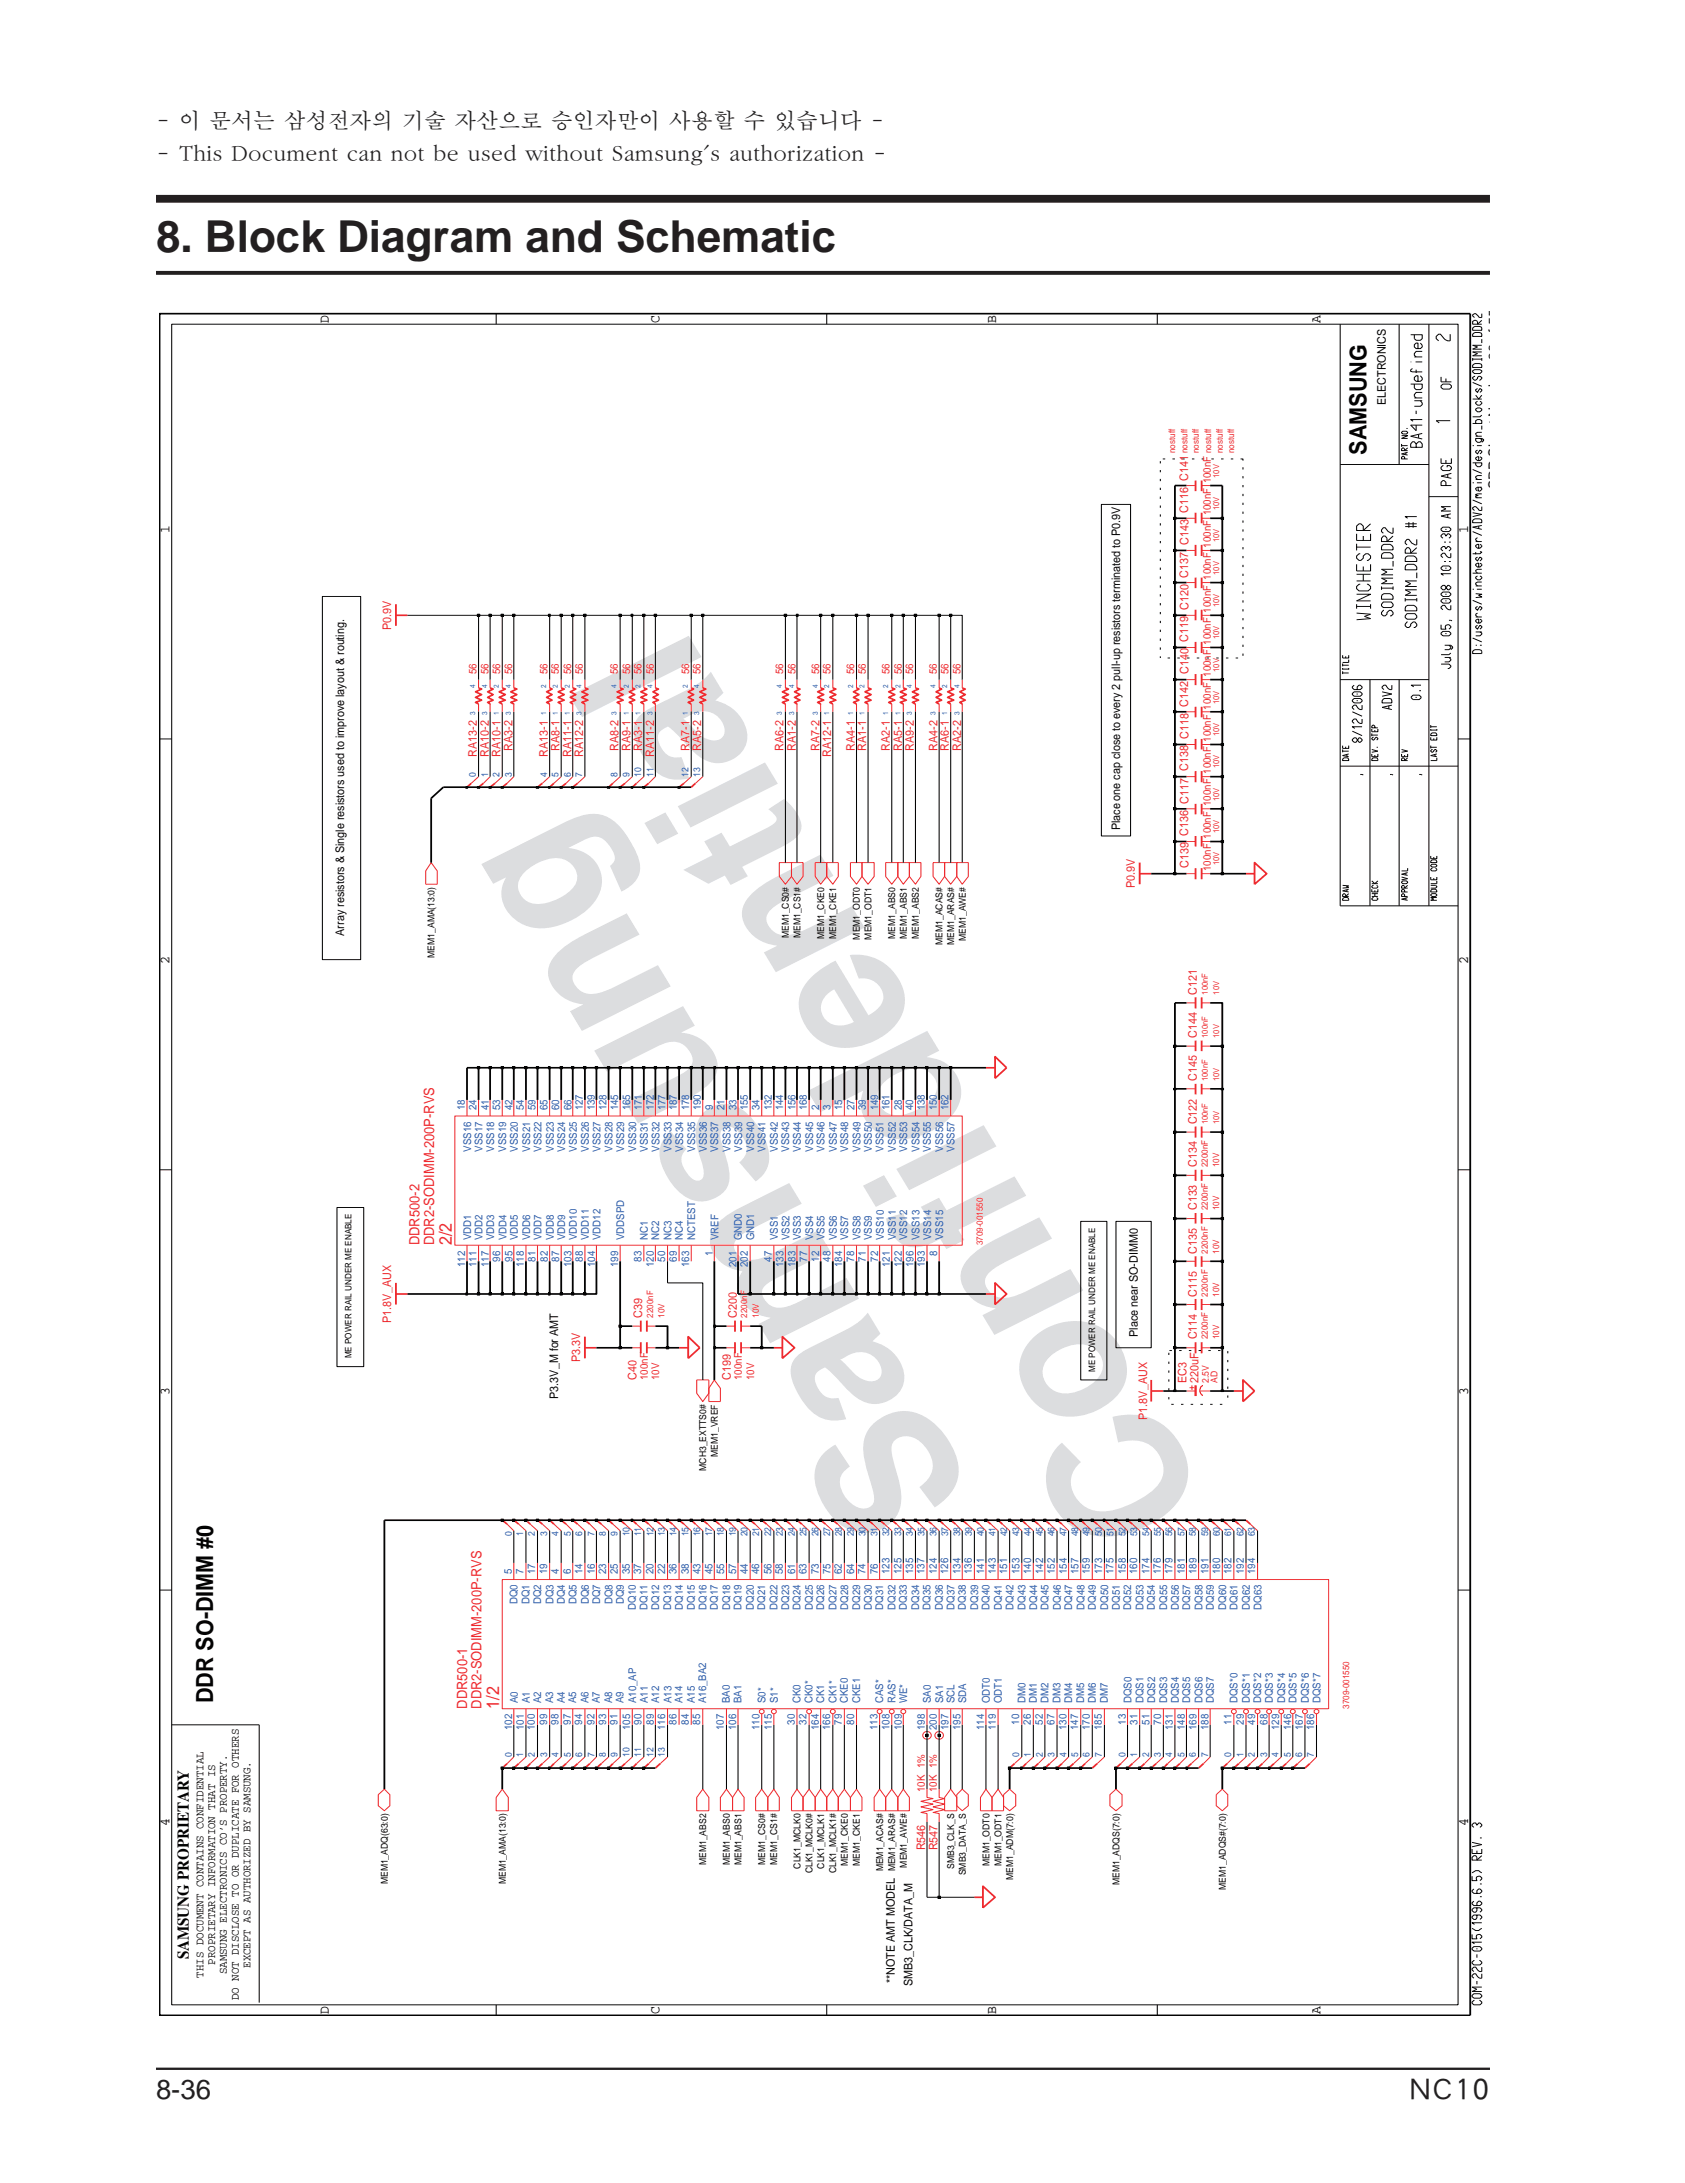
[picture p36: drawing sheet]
<svg xmlns="http://www.w3.org/2000/svg" width="216mm" height="280mm" viewBox="0 0 216 280" stroke-linecap="round" stroke-linejoin="round" font-family="sans-serif">
<defs><g id="words">
<g font-size="23.9" fill="#dcdddf">
<text x="125.2" y="191.6" transform="rotate(-121 125.2 191.6)">Samsung</text>
<text x="155.3" y="192.7" transform="rotate(-121 155.3 192.7)">Confidential</text>
</g>
<text font-size="5.6" fill="#231f20" x="20" y="32.3">8. Block Diagram and Schematic</text>
<g font-size="3.5" fill="#231f20">
<text x="20" y="269.2">8-36</text>
<text x="180.6" y="269">NC10</text>
</g>
<g font-size="3" fill="#030303">
<text x="175.2" y="58.3" transform="rotate(-90 175.2 58.3)">SAMSUNG</text>
<text x="27.3" y="218.5" transform="rotate(-90 27.3 218.5)">DDR SO-DIMM #0</text>
</g>
<g font-size="2.8" fill="#231f20">
<text x="20" y="16.3">- 이 문서는 삼성전자의 기술 자산으로 승인자만이 사용할 수 있습니다 -</text>
<text x="20" y="20.5">- This Document can not be used without Samsung's authorization -</text>
</g>
<g font-size="2.3" fill="#ee292e">
<text x="57.9" y="159.7" transform="rotate(-90 57.9 159.7)">2/2</text>
<text x="64" y="219.2" transform="rotate(-90 64 219.2)">1/2</text>
</g>
<text font-size="2.1" fill="#030303" x="24.2" y="251.3" transform="rotate(-90 24.2 251.3)">SAMSUNG PROPRIETARY</text>
<text font-size="1.9" fill="#231f20" x="192.2" y="62.7" transform="rotate(-90 192.2 62.7)">SRP Sheet Number: 36 of 55</text>
<g font-size="1.8" fill="#030303">
<text x="42.2" y="41.4" transform="rotate(-90 42.2 41.4)">D</text>
<text x="84.5" y="41.4" transform="rotate(-90 84.5 41.4)">C</text>
<text x="127.7" y="41.4" transform="rotate(-90 127.7 41.4)">B</text>
<text x="169.3" y="41.4" transform="rotate(-90 169.3 41.4)">A</text>
<text x="21.7" y="68.3" transform="rotate(-90 21.7 68.3)">1</text>
<text x="188.2" y="68.3" transform="rotate(-90 188.2 68.3)">1</text>
<text x="21.7" y="123.6" transform="rotate(-90 21.7 123.6)">2</text>
<text x="188.2" y="123.6" transform="rotate(-90 188.2 123.6)">2</text>
<text x="21.7" y="178.9" transform="rotate(-90 21.7 178.9)">3</text>
<text x="188.2" y="178.9" transform="rotate(-90 188.2 178.9)">3</text>
<text x="21.7" y="234.2" transform="rotate(-90 21.7 234.2)">4</text>
<text x="188.2" y="234.2" transform="rotate(-90 188.2 234.2)">4</text>
<text x="42.2" y="258.4" transform="rotate(-90 42.2 258.4)">D</text>
<text x="84.5" y="258.4" transform="rotate(-90 84.5 258.4)">C</text>
<text x="127.7" y="258.4" transform="rotate(-90 127.7 258.4)">B</text>
<text x="169.3" y="258.4" transform="rotate(-90 169.3 258.4)">A</text>
</g>
<g font-size="1.8" fill="#ee292e">
<text x="53.8" y="159.7" transform="rotate(-90 53.8 159.7)">DDR500-2</text>
<text x="55.7" y="159.7" transform="rotate(-90 55.7 159.7)">DDR2-SODIMM-200P-RVS</text>
<text x="59.9" y="219.2" transform="rotate(-90 59.9 219.2)">DDR500-1</text>
<text x="61.7" y="219.2" transform="rotate(-90 61.7 219.2)">DDR2-SODIMM-200P-RVS</text>
</g>
<g font-size="1.5" fill="#030303">
<text x="177.6" y="52" transform="rotate(-90 177.6 52)">ELECTRONICS</text>
<text x="143.6" y="106.5" transform="rotate(-90 143.6 106.5)">Place one cap close to every 2 pull-up resistors terminated to P0.9V</text>
<text x="44.1" y="120" transform="rotate(-90 44.1 120)">Array resistors &amp; Single resistors used to improve layout &amp; routing.</text>
<text x="145.9" y="171.4" transform="rotate(-90 145.9 171.4)">Place near SO-DIMM0</text>
<text x="71.6" y="179.4" transform="rotate(-90 71.6 179.4)">P3.3V_M for AMT</text>
<text x="26.1" y="253.7" transform="rotate(-90 26.1 253.7)">THIS DOCUMENT CONTAINS CONFIDENTIAL</text>
<text x="27.6" y="252" transform="rotate(-90 27.6 252)">PROPRIETARY INFORMATION THAT IS</text>
<text x="29.1" y="253.2" transform="rotate(-90 29.1 253.2)">SAMSUNG ELECTRONICS CO’S PROPERTY.</text>
<text x="30.6" y="256.6" transform="rotate(-90 30.6 256.6)">DO NOT DISCLOSE TO OR DUPLICATE FOR OTHERS</text>
<text x="32.1" y="252.4" transform="rotate(-90 32.1 252.4)">EXCEPT AS AUTHORIZED BY SAMSUNG.</text>
<text x="114.7" y="254.4" transform="rotate(-90 114.7 254.4)">**NOTE AMT MODEL</text>
<text x="117" y="254.7" transform="rotate(-90 117 254.7)">SMB3_CLK/DATA_M</text>
</g>
<g font-size="1.5" fill="#ee292e">
<text x="50.1" y="80.8" transform="rotate(-90 50.1 80.8)">P0.9V</text>
<text x="61.1" y="97" transform="rotate(-90 61.1 97)">RA13-2</text>
<text x="62.7" y="97" transform="rotate(-90 62.7 97)">RA10-2</text>
<text x="64.2" y="97" transform="rotate(-90 64.2 97)">RA10-1</text>
<text x="65.7" y="96.3" transform="rotate(-90 65.7 96.3)">RA3-2</text>
<text x="70.2" y="97" transform="rotate(-90 70.2 97)">RA13-1</text>
<text x="71.7" y="96.3" transform="rotate(-90 71.7 96.3)">RA8-1</text>
<text x="73.3" y="97" transform="rotate(-90 73.3 97)">RA11-1</text>
<text x="74.8" y="97" transform="rotate(-90 74.8 97)">RA12-2</text>
<text x="79.3" y="96.3" transform="rotate(-90 79.3 96.3)">RA8-2</text>
<text x="80.8" y="96.3" transform="rotate(-90 80.8 96.3)">RA9-1</text>
<text x="82.3" y="96.3" transform="rotate(-90 82.3 96.3)">RA3-1</text>
<text x="83.9" y="97" transform="rotate(-90 83.9 97)">RA11-2</text>
<text x="88.4" y="96.3" transform="rotate(-90 88.4 96.3)">RA7-1</text>
<text x="89.9" y="96.3" transform="rotate(-90 89.9 96.3)">RA5-2</text>
<text x="100.5" y="96.3" transform="rotate(-90 100.5 96.3)">RA6-2</text>
<text x="102" y="96.3" transform="rotate(-90 102 96.3)">RA1-2</text>
<text x="105.1" y="96.3" transform="rotate(-90 105.1 96.3)">RA7-2</text>
<text x="106.5" y="97" transform="rotate(-90 106.5 97)">RA12-1</text>
<text x="109.6" y="96.3" transform="rotate(-90 109.6 96.3)">RA4-1</text>
<text x="111" y="96.3" transform="rotate(-90 111 96.3)">RA1-1</text>
<text x="114.1" y="96.3" transform="rotate(-90 114.1 96.3)">RA2-1</text>
<text x="115.6" y="96.3" transform="rotate(-90 115.6 96.3)">RA5-1</text>
<text x="117.1" y="96.3" transform="rotate(-90 117.1 96.3)">RA9-2</text>
<text x="120.2" y="96.3" transform="rotate(-90 120.2 96.3)">RA4-2</text>
<text x="121.6" y="96.3" transform="rotate(-90 121.6 96.3)">RA6-1</text>
<text x="123.2" y="96.3" transform="rotate(-90 123.2 96.3)">RA2-2</text>
<text x="145.5" y="113.9" transform="rotate(-90 145.5 113.9)">P0.9V</text>
<text x="152.3" y="111.4" transform="rotate(-90 152.3 111.4)">C139 C136 C117 C138 C118 C142 C140 C119 C120 C137 C143 C116 C141</text>
<text x="153.4" y="127.6" transform="rotate(-90 153.4 127.6)">C121</text>
<text x="153.4" y="133.1" transform="rotate(-90 153.4 133.1)">C144</text>
<text x="153.4" y="138.7" transform="rotate(-90 153.4 138.7)">C145</text>
<text x="153.4" y="149.7" transform="rotate(-90 153.4 149.7)">C134</text>
<text x="153.4" y="144.2" transform="rotate(-90 153.4 144.2)">C122</text>
<text x="153.4" y="155.2" transform="rotate(-90 153.4 155.2)">C133</text>
<text x="153.4" y="160.8" transform="rotate(-90 153.4 160.8)">C135</text>
<text x="153.4" y="166.3" transform="rotate(-90 153.4 166.3)">C115</text>
<text x="50.1" y="169.7" transform="rotate(-90 50.1 169.7)">P1.8V_AUX</text>
<text x="82.3" y="169" transform="rotate(-90 82.3 169)">C39</text>
<text x="94.5" y="169" transform="rotate(-90 94.5 169)">C200</text>
<text x="153.4" y="171.8" transform="rotate(-90 153.4 171.8)">C114</text>
<text x="74.4" y="174.8" transform="rotate(-90 74.4 174.8)">P3.3V</text>
<text x="81.6" y="177" transform="rotate(-90 81.6 177)">C40</text>
<text x="93.7" y="177" transform="rotate(-90 93.7 177)">C199</text>
<text x="152.1" y="177.4" transform="rotate(-90 152.1 177.4)">EC3</text>
<text x="153.6" y="177.4" transform="rotate(-90 153.6 177.4)">220uF</text>
<text x="147" y="182.1" transform="rotate(-90 147 182.1)">P1.8V_AUX</text>
<text x="118.6" y="237.3" transform="rotate(-90 118.6 237.3)">R546</text>
<text x="120.2" y="237.3" transform="rotate(-90 120.2 237.3)">R547</text>
</g>
<g font-size="1.4" fill="#ee292e">
<text x="61.1" y="86.5" transform="rotate(-90 61.1 86.5)">56</text>
<text x="62.6" y="86.5" transform="rotate(-90 62.6 86.5)">56</text>
<text x="64.1" y="86.5" transform="rotate(-90 64.1 86.5)">56</text>
<text x="65.7" y="86.5" transform="rotate(-90 65.7 86.5)">56</text>
<text x="70.2" y="86.5" transform="rotate(-90 70.2 86.5)">56</text>
<text x="71.7" y="86.5" transform="rotate(-90 71.7 86.5)">56</text>
<text x="73.2" y="86.5" transform="rotate(-90 73.2 86.5)">56</text>
<text x="74.7" y="86.5" transform="rotate(-90 74.7 86.5)">56</text>
<text x="79.2" y="86.5" transform="rotate(-90 79.2 86.5)">56</text>
<text x="80.8" y="86.5" transform="rotate(-90 80.8 86.5)">56</text>
<text x="82.3" y="86.5" transform="rotate(-90 82.3 86.5)">56</text>
<text x="83.8" y="86.5" transform="rotate(-90 83.8 86.5)">56</text>
<text x="88.3" y="86.5" transform="rotate(-90 88.3 86.5)">56</text>
<text x="89.8" y="86.5" transform="rotate(-90 89.8 86.5)">56</text>
<text x="100.4" y="86.5" transform="rotate(-90 100.4 86.5)">56</text>
<text x="102" y="86.5" transform="rotate(-90 102 86.5)">56</text>
<text x="105" y="86.5" transform="rotate(-90 105 86.5)">56</text>
<text x="106.5" y="86.5" transform="rotate(-90 106.5 86.5)">56</text>
<text x="109.5" y="86.5" transform="rotate(-90 109.5 86.5)">56</text>
<text x="111" y="86.5" transform="rotate(-90 111 86.5)">56</text>
<text x="114" y="86.5" transform="rotate(-90 114 86.5)">56</text>
<text x="115.6" y="86.5" transform="rotate(-90 115.6 86.5)">56</text>
<text x="117.1" y="86.5" transform="rotate(-90 117.1 86.5)">56</text>
<text x="120.1" y="86.5" transform="rotate(-90 120.1 86.5)">56</text>
<text x="121.6" y="86.5" transform="rotate(-90 121.6 86.5)">56</text>
<text x="123.1" y="86.5" transform="rotate(-90 123.1 86.5)">56</text>
<text x="155.2" y="111.7" transform="rotate(-90 155.2 111.7)">100nF 100nF 100nF 100nF 100nF 100nF 100nF 100nF 100nF 100nF 100nF 100nF 100nF</text>
<text x="83" y="177" transform="rotate(-90 83 177)">100nF</text>
<text x="84.5" y="177" transform="rotate(-90 84.5 177)">10V</text>
<text x="95.1" y="177" transform="rotate(-90 95.1 177)">100nF</text>
<text x="96.7" y="177" transform="rotate(-90 96.7 177)">10V</text>
<text x="118.5" y="229.8" transform="rotate(-90 118.5 229.8)">10K 1%</text>
<text x="120.1" y="229.8" transform="rotate(-90 120.1 229.8)">10K 1%</text>
</g>
<g font-size="1.4" fill="#2859a8">
<text x="59.6" y="142.4" transform="rotate(-90 59.6 142.4)">18</text>
<text x="61.1" y="142.4" transform="rotate(-90 61.1 142.4)">24</text>
<text x="62.6" y="142.4" transform="rotate(-90 62.6 142.4)">41</text>
<text x="64.1" y="142.4" transform="rotate(-90 64.1 142.4)">53</text>
<text x="65.7" y="142.4" transform="rotate(-90 65.7 142.4)">42</text>
<text x="67.2" y="142.4" transform="rotate(-90 67.2 142.4)">54</text>
<text x="68.6" y="142.4" transform="rotate(-90 68.6 142.4)">59</text>
<text x="70.2" y="142.4" transform="rotate(-90 70.2 142.4)">65</text>
<text x="71.7" y="142.4" transform="rotate(-90 71.7 142.4)">60</text>
<text x="73.2" y="142.4" transform="rotate(-90 73.2 142.4)">66</text>
<text x="74.7" y="142.4" transform="rotate(-90 74.7 142.4)">127</text>
<text x="76.3" y="142.4" transform="rotate(-90 76.3 142.4)">139</text>
<text x="77.7" y="142.4" transform="rotate(-90 77.7 142.4)">128</text>
<text x="79.2" y="142.4" transform="rotate(-90 79.2 142.4)">145</text>
<text x="80.8" y="142.4" transform="rotate(-90 80.8 142.4)">165</text>
<text x="82.3" y="142.4" transform="rotate(-90 82.3 142.4)">171</text>
<text x="83.8" y="142.4" transform="rotate(-90 83.8 142.4)">172</text>
<text x="85.3" y="142.4" transform="rotate(-90 85.3 142.4)">177</text>
<text x="86.8" y="142.4" transform="rotate(-90 86.8 142.4)">187</text>
<text x="88.3" y="142.4" transform="rotate(-90 88.3 142.4)">178</text>
<text x="89.8" y="142.4" transform="rotate(-90 89.8 142.4)">190</text>
<text x="91.4" y="142.4" transform="rotate(-90 91.4 142.4)">9</text>
<text x="92.9" y="142.4" transform="rotate(-90 92.9 142.4)">21</text>
<text x="94.4" y="142.4" transform="rotate(-90 94.4 142.4)">33</text>
<text x="95.9" y="142.4" transform="rotate(-90 95.9 142.4)">155</text>
<text x="97.4" y="142.4" transform="rotate(-90 97.4 142.4)">34</text>
<text x="98.9" y="142.4" transform="rotate(-90 98.9 142.4)">132</text>
<text x="100.4" y="142.4" transform="rotate(-90 100.4 142.4)">144</text>
<text x="102" y="142.4" transform="rotate(-90 102 142.4)">156</text>
<text x="103.4" y="142.4" transform="rotate(-90 103.4 142.4)">168</text>
<text x="105" y="142.4" transform="rotate(-90 105 142.4)">2</text>
<text x="106.5" y="142.4" transform="rotate(-90 106.5 142.4)">3</text>
<text x="108" y="142.4" transform="rotate(-90 108 142.4)">15</text>
<text x="109.5" y="142.4" transform="rotate(-90 109.5 142.4)">27</text>
<text x="111" y="142.4" transform="rotate(-90 111 142.4)">39</text>
<text x="112.6" y="142.4" transform="rotate(-90 112.6 142.4)">149</text>
<text x="114" y="142.4" transform="rotate(-90 114 142.4)">161</text>
<text x="115.6" y="142.4" transform="rotate(-90 115.6 142.4)">28</text>
<text x="117.1" y="142.4" transform="rotate(-90 117.1 142.4)">40</text>
<text x="118.5" y="142.4" transform="rotate(-90 118.5 142.4)">138</text>
<text x="120.1" y="142.4" transform="rotate(-90 120.1 142.4)">150</text>
<text x="121.6" y="142.4" transform="rotate(-90 121.6 142.4)">162</text>
<text x="60.4" y="147.7" transform="rotate(-90 60.4 147.7)">VSS16</text>
<text x="61.9" y="147.7" transform="rotate(-90 61.9 147.7)">VSS17</text>
<text x="63.3" y="147.7" transform="rotate(-90 63.3 147.7)">VSS18</text>
<text x="64.9" y="147.7" transform="rotate(-90 64.9 147.7)">VSS19</text>
<text x="66.4" y="147.7" transform="rotate(-90 66.4 147.7)">VSS20</text>
<text x="67.9" y="147.7" transform="rotate(-90 67.9 147.7)">VSS21</text>
<text x="69.4" y="147.7" transform="rotate(-90 69.4 147.7)">VSS22</text>
<text x="71" y="147.7" transform="rotate(-90 71 147.7)">VSS23</text>
<text x="72.5" y="147.7" transform="rotate(-90 72.5 147.7)">VSS24</text>
<text x="73.9" y="147.7" transform="rotate(-90 73.9 147.7)">VSS25</text>
<text x="75.5" y="147.7" transform="rotate(-90 75.5 147.7)">VSS26</text>
<text x="77" y="147.7" transform="rotate(-90 77 147.7)">VSS27</text>
<text x="78.5" y="147.7" transform="rotate(-90 78.5 147.7)">VSS28</text>
<text x="80" y="147.7" transform="rotate(-90 80 147.7)">VSS29</text>
<text x="81.6" y="147.7" transform="rotate(-90 81.6 147.7)">VSS30</text>
<text x="83" y="147.7" transform="rotate(-90 83 147.7)">VSS31</text>
<text x="84.5" y="147.7" transform="rotate(-90 84.5 147.7)">VSS32</text>
<text x="86.1" y="147.7" transform="rotate(-90 86.1 147.7)">VSS33</text>
<text x="87.6" y="147.7" transform="rotate(-90 87.6 147.7)">VSS34</text>
<text x="89.1" y="147.7" transform="rotate(-90 89.1 147.7)">VSS35</text>
<text x="90.6" y="147.7" transform="rotate(-90 90.6 147.7)">VSS36</text>
<text x="92.1" y="147.7" transform="rotate(-90 92.1 147.7)">VSS37</text>
<text x="93.6" y="147.7" transform="rotate(-90 93.6 147.7)">VSS38</text>
<text x="95.1" y="147.7" transform="rotate(-90 95.1 147.7)">VSS39</text>
<text x="96.7" y="147.7" transform="rotate(-90 96.7 147.7)">VSS40</text>
<text x="98.1" y="147.7" transform="rotate(-90 98.1 147.7)">VSS41</text>
<text x="99.7" y="147.7" transform="rotate(-90 99.7 147.7)">VSS42</text>
<text x="101.2" y="147.7" transform="rotate(-90 101.2 147.7)">VSS43</text>
<text x="102.7" y="147.7" transform="rotate(-90 102.7 147.7)">VSS44</text>
<text x="104.2" y="147.7" transform="rotate(-90 104.2 147.7)">VSS45</text>
<text x="105.7" y="147.7" transform="rotate(-90 105.7 147.7)">VSS46</text>
<text x="107.3" y="147.7" transform="rotate(-90 107.3 147.7)">VSS47</text>
<text x="108.7" y="147.7" transform="rotate(-90 108.7 147.7)">VSS48</text>
<text x="110.3" y="147.7" transform="rotate(-90 110.3 147.7)">VSS49</text>
<text x="111.8" y="147.7" transform="rotate(-90 111.8 147.7)">VSS50</text>
<text x="113.3" y="147.7" transform="rotate(-90 113.3 147.7)">VSS51</text>
<text x="114.8" y="147.7" transform="rotate(-90 114.8 147.7)">VSS52</text>
<text x="116.3" y="147.7" transform="rotate(-90 116.3 147.7)">VSS53</text>
<text x="117.9" y="147.7" transform="rotate(-90 117.9 147.7)">VSS54</text>
<text x="119.3" y="147.7" transform="rotate(-90 119.3 147.7)">VSS55</text>
<text x="120.9" y="147.7" transform="rotate(-90 120.9 147.7)">VSS56</text>
<text x="122.4" y="147.7" transform="rotate(-90 122.4 147.7)">VSS57</text>
<text x="60.4" y="159.1" transform="rotate(-90 60.4 159.1)">VDD1</text>
<text x="61.9" y="159.1" transform="rotate(-90 61.9 159.1)">VDD2</text>
<text x="63.3" y="159.1" transform="rotate(-90 63.3 159.1)">VDD3</text>
<text x="64.1" y="161.8" transform="rotate(-90 64.1 161.8)">96</text>
<text x="64.9" y="159.1" transform="rotate(-90 64.9 159.1)">VDD4</text>
<text x="65.7" y="161.8" transform="rotate(-90 65.7 161.8)">95</text>
<text x="66.4" y="159.1" transform="rotate(-90 66.4 159.1)">VDD5</text>
<text x="67.9" y="159.1" transform="rotate(-90 67.9 159.1)">VDD6</text>
<text x="68.6" y="161.8" transform="rotate(-90 68.6 161.8)">81</text>
<text x="69.4" y="159.1" transform="rotate(-90 69.4 159.1)">VDD7</text>
<text x="70.2" y="161.8" transform="rotate(-90 70.2 161.8)">82</text>
<text x="71" y="159.1" transform="rotate(-90 71 159.1)">VDD8</text>
<text x="71.7" y="161.8" transform="rotate(-90 71.7 161.8)">87</text>
<text x="72.5" y="159.1" transform="rotate(-90 72.5 159.1)">VDD9</text>
<text x="73.9" y="159.1" transform="rotate(-90 73.9 159.1)">VDD10</text>
<text x="74.7" y="161.8" transform="rotate(-90 74.7 161.8)">88</text>
<text x="75.5" y="159.1" transform="rotate(-90 75.5 159.1)">VDD11</text>
<text x="77" y="159.1" transform="rotate(-90 77 159.1)">VDD12</text>
<text x="80" y="159.1" transform="rotate(-90 80 159.1)">VDDSPD</text>
<text x="82.3" y="161.8" transform="rotate(-90 82.3 161.8)">83</text>
<text x="83" y="159.1" transform="rotate(-90 83 159.1)">NC1</text>
<text x="84.5" y="159.1" transform="rotate(-90 84.5 159.1)">NC2</text>
<text x="85.3" y="161.8" transform="rotate(-90 85.3 161.8)">50</text>
<text x="86.1" y="159.1" transform="rotate(-90 86.1 159.1)">NC3</text>
<text x="86.8" y="161.8" transform="rotate(-90 86.8 161.8)">69</text>
<text x="87.5" y="159.1" transform="rotate(-90 87.5 159.1)">NC4</text>
<text x="89.1" y="159.1" transform="rotate(-90 89.1 159.1)">NCTEST</text>
<text x="91.4" y="161.1" transform="rotate(-90 91.4 161.1)">1</text>
<text x="92.1" y="159.1" transform="rotate(-90 92.1 159.1)">VREF</text>
<text x="95.1" y="159.1" transform="rotate(-90 95.1 159.1)">GND0</text>
<text x="96.7" y="159.1" transform="rotate(-90 96.7 159.1)">GND1</text>
<text x="99" y="161.8" transform="rotate(-90 99 161.8)">47</text>
<text x="99.7" y="159.1" transform="rotate(-90 99.7 159.1)">VSS1</text>
<text x="101.2" y="159.1" transform="rotate(-90 101.2 159.1)">VSS2</text>
<text x="102.7" y="159.1" transform="rotate(-90 102.7 159.1)">VSS3</text>
<text x="103.5" y="161.8" transform="rotate(-90 103.5 161.8)">77</text>
<text x="104.2" y="159.1" transform="rotate(-90 104.2 159.1)">VSS4</text>
<text x="105" y="161.8" transform="rotate(-90 105 161.8)">12</text>
<text x="105.7" y="159.1" transform="rotate(-90 105.7 159.1)">VSS5</text>
<text x="106.5" y="161.8" transform="rotate(-90 106.5 161.8)">48</text>
<text x="107.3" y="159.1" transform="rotate(-90 107.3 159.1)">VSS6</text>
<text x="108.7" y="159.1" transform="rotate(-90 108.7 159.1)">VSS7</text>
<text x="109.5" y="161.8" transform="rotate(-90 109.5 161.8)">78</text>
<text x="110.3" y="159.1" transform="rotate(-90 110.3 159.1)">VSS8</text>
<text x="111" y="161.8" transform="rotate(-90 111 161.8)">71</text>
<text x="111.8" y="159.1" transform="rotate(-90 111.8 159.1)">VSS9</text>
<text x="112.6" y="161.8" transform="rotate(-90 112.6 161.8)">72</text>
<text x="113.3" y="159.1" transform="rotate(-90 113.3 159.1)">VSS10</text>
<text x="114.8" y="159.1" transform="rotate(-90 114.8 159.1)">VSS11</text>
<text x="116.3" y="159.1" transform="rotate(-90 116.3 159.1)">VSS12</text>
<text x="117.9" y="159.1" transform="rotate(-90 117.9 159.1)">VSS13</text>
<text x="119.3" y="159.1" transform="rotate(-90 119.3 159.1)">VSS14</text>
<text x="120.1" y="161.1" transform="rotate(-90 120.1 161.1)">8</text>
<text x="120.9" y="159.1" transform="rotate(-90 120.9 159.1)">VSS15</text>
<text x="59.6" y="162.5" transform="rotate(-90 59.6 162.5)">112</text>
<text x="61.1" y="162.5" transform="rotate(-90 61.1 162.5)">111</text>
<text x="62.6" y="162.5" transform="rotate(-90 62.6 162.5)">117</text>
<text x="67.2" y="162.5" transform="rotate(-90 67.2 162.5)">118</text>
<text x="73.2" y="162.5" transform="rotate(-90 73.2 162.5)">103</text>
<text x="76.3" y="162.5" transform="rotate(-90 76.3 162.5)">104</text>
<text x="79.2" y="162.5" transform="rotate(-90 79.2 162.5)">199</text>
<text x="83.8" y="162.5" transform="rotate(-90 83.8 162.5)">120</text>
<text x="88.3" y="162.5" transform="rotate(-90 88.3 162.5)">163</text>
<text x="94.4" y="162.5" transform="rotate(-90 94.4 162.5)">201</text>
<text x="95.9" y="162.5" transform="rotate(-90 95.9 162.5)">202</text>
<text x="100.4" y="162.5" transform="rotate(-90 100.4 162.5)">133</text>
<text x="102" y="162.5" transform="rotate(-90 102 162.5)">183</text>
<text x="108" y="162.5" transform="rotate(-90 108 162.5)">184</text>
<text x="114" y="162.5" transform="rotate(-90 114 162.5)">121</text>
<text x="115.6" y="162.5" transform="rotate(-90 115.6 162.5)">122</text>
<text x="117.1" y="162.5" transform="rotate(-90 117.1 162.5)">196</text>
<text x="118.6" y="162.5" transform="rotate(-90 118.6 162.5)">193</text>
<text x="65.6" y="201.9" transform="rotate(-90 65.6 201.9)">5</text>
<text x="67.1" y="201.9" transform="rotate(-90 67.1 201.9)">7</text>
<text x="68.6" y="201.9" transform="rotate(-90 68.6 201.9)">17</text>
<text x="70.2" y="201.9" transform="rotate(-90 70.2 201.9)">19</text>
<text x="71.6" y="201.9" transform="rotate(-90 71.6 201.9)">4</text>
<text x="73.2" y="201.9" transform="rotate(-90 73.2 201.9)">6</text>
<text x="74.7" y="201.9" transform="rotate(-90 74.7 201.9)">14</text>
<text x="76.2" y="201.9" transform="rotate(-90 76.2 201.9)">16</text>
<text x="77.7" y="201.9" transform="rotate(-90 77.7 201.9)">23</text>
<text x="79.2" y="201.9" transform="rotate(-90 79.2 201.9)">25</text>
<text x="80.7" y="201.9" transform="rotate(-90 80.7 201.9)">35</text>
<text x="82.2" y="201.9" transform="rotate(-90 82.2 201.9)">37</text>
<text x="83.8" y="201.9" transform="rotate(-90 83.8 201.9)">20</text>
<text x="85.3" y="201.9" transform="rotate(-90 85.3 201.9)">22</text>
<text x="86.7" y="201.9" transform="rotate(-90 86.7 201.9)">36</text>
<text x="88.3" y="201.9" transform="rotate(-90 88.3 201.9)">38</text>
<text x="89.8" y="201.9" transform="rotate(-90 89.8 201.9)">43</text>
<text x="91.3" y="201.9" transform="rotate(-90 91.3 201.9)">45</text>
<text x="92.8" y="201.9" transform="rotate(-90 92.8 201.9)">55</text>
<text x="94.4" y="201.9" transform="rotate(-90 94.4 201.9)">57</text>
<text x="95.8" y="201.9" transform="rotate(-90 95.8 201.9)">44</text>
<text x="97.3" y="201.9" transform="rotate(-90 97.3 201.9)">46</text>
<text x="98.9" y="201.9" transform="rotate(-90 98.9 201.9)">56</text>
<text x="100.4" y="201.9" transform="rotate(-90 100.4 201.9)">58</text>
<text x="101.9" y="201.9" transform="rotate(-90 101.9 201.9)">61</text>
<text x="103.4" y="201.9" transform="rotate(-90 103.4 201.9)">63</text>
<text x="105" y="201.9" transform="rotate(-90 105 201.9)">73</text>
<text x="106.5" y="201.9" transform="rotate(-90 106.5 201.9)">75</text>
<text x="107.9" y="201.9" transform="rotate(-90 107.9 201.9)">62</text>
<text x="109.5" y="201.9" transform="rotate(-90 109.5 201.9)">64</text>
<text x="111" y="201.9" transform="rotate(-90 111 201.9)">74</text>
<text x="112.5" y="201.9" transform="rotate(-90 112.5 201.9)">76</text>
<text x="114" y="201.9" transform="rotate(-90 114 201.9)">123</text>
<text x="115.6" y="201.9" transform="rotate(-90 115.6 201.9)">125</text>
<text x="117" y="201.9" transform="rotate(-90 117 201.9)">135</text>
<text x="118.5" y="201.9" transform="rotate(-90 118.5 201.9)">137</text>
<text x="120.1" y="201.9" transform="rotate(-90 120.1 201.9)">124</text>
<text x="121.6" y="201.9" transform="rotate(-90 121.6 201.9)">126</text>
<text x="123.1" y="201.9" transform="rotate(-90 123.1 201.9)">134</text>
<text x="124.6" y="201.9" transform="rotate(-90 124.6 201.9)">136</text>
<text x="126.2" y="201.9" transform="rotate(-90 126.2 201.9)">141</text>
<text x="127.6" y="201.9" transform="rotate(-90 127.6 201.9)">143</text>
<text x="129.1" y="201.9" transform="rotate(-90 129.1 201.9)">151</text>
<text x="130.7" y="201.9" transform="rotate(-90 130.7 201.9)">153</text>
<text x="132.2" y="201.9" transform="rotate(-90 132.2 201.9)">140</text>
<text x="133.7" y="201.9" transform="rotate(-90 133.7 201.9)">142</text>
<text x="135.2" y="201.9" transform="rotate(-90 135.2 201.9)">152</text>
<text x="136.8" y="201.9" transform="rotate(-90 136.8 201.9)">154</text>
<text x="138.2" y="201.9" transform="rotate(-90 138.2 201.9)">157</text>
<text x="139.7" y="201.9" transform="rotate(-90 139.7 201.9)">159</text>
<text x="141.3" y="201.9" transform="rotate(-90 141.3 201.9)">173</text>
<text x="142.8" y="201.9" transform="rotate(-90 142.8 201.9)">175</text>
<text x="144.3" y="201.9" transform="rotate(-90 144.3 201.9)">158</text>
<text x="145.8" y="201.9" transform="rotate(-90 145.8 201.9)">160</text>
<text x="147.3" y="201.9" transform="rotate(-90 147.3 201.9)">174</text>
<text x="148.8" y="201.9" transform="rotate(-90 148.8 201.9)">176</text>
<text x="150.3" y="201.9" transform="rotate(-90 150.3 201.9)">179</text>
<text x="151.9" y="201.9" transform="rotate(-90 151.9 201.9)">181</text>
<text x="153.4" y="201.9" transform="rotate(-90 153.4 201.9)">189</text>
<text x="154.9" y="201.9" transform="rotate(-90 154.9 201.9)">191</text>
<text x="156.4" y="201.9" transform="rotate(-90 156.4 201.9)">180</text>
<text x="157.9" y="201.9" transform="rotate(-90 157.9 201.9)">182</text>
<text x="159.4" y="201.9" transform="rotate(-90 159.4 201.9)">192</text>
<text x="160.9" y="201.9" transform="rotate(-90 160.9 201.9)">194</text>
<text x="66.3" y="205.8" transform="rotate(-90 66.3 205.8)">DQ0</text>
<text x="67.9" y="205.8" transform="rotate(-90 67.9 205.8)">DQ1</text>
<text x="69.4" y="205.8" transform="rotate(-90 69.4 205.8)">DQ2</text>
<text x="70.9" y="205.8" transform="rotate(-90 70.9 205.8)">DQ3</text>
<text x="72.4" y="205.8" transform="rotate(-90 72.4 205.8)">DQ4</text>
<text x="73.9" y="205.8" transform="rotate(-90 73.9 205.8)">DQ5</text>
<text x="75.5" y="205.8" transform="rotate(-90 75.5 205.8)">DQ6</text>
<text x="76.9" y="205.8" transform="rotate(-90 76.9 205.8)">DQ7</text>
<text x="78.5" y="205.8" transform="rotate(-90 78.5 205.8)">DQ8</text>
<text x="80" y="205.8" transform="rotate(-90 80 205.8)">DQ9</text>
<text x="81.5" y="206.5" transform="rotate(-90 81.5 206.5)">DQ10</text>
<text x="83" y="206.5" transform="rotate(-90 83 206.5)">DQ11</text>
<text x="84.5" y="206.5" transform="rotate(-90 84.5 206.5)">DQ12</text>
<text x="86" y="206.5" transform="rotate(-90 86 206.5)">DQ13</text>
<text x="87.5" y="206.5" transform="rotate(-90 87.5 206.5)">DQ14</text>
<text x="89.1" y="206.5" transform="rotate(-90 89.1 206.5)">DQ15</text>
<text x="90.6" y="206.5" transform="rotate(-90 90.6 206.5)">DQ16</text>
<text x="92" y="206.5" transform="rotate(-90 92 206.5)">DQ17</text>
<text x="93.6" y="206.5" transform="rotate(-90 93.6 206.5)">DQ18</text>
<text x="95.1" y="206.5" transform="rotate(-90 95.1 206.5)">DQ19</text>
<text x="96.6" y="206.5" transform="rotate(-90 96.6 206.5)">DQ20</text>
<text x="98.1" y="206.5" transform="rotate(-90 98.1 206.5)">DQ21</text>
<text x="99.7" y="206.5" transform="rotate(-90 99.7 206.5)">DQ22</text>
<text x="101.1" y="206.5" transform="rotate(-90 101.1 206.5)">DQ23</text>
<text x="102.6" y="206.5" transform="rotate(-90 102.6 206.5)">DQ24</text>
<text x="104.2" y="206.5" transform="rotate(-90 104.2 206.5)">DQ25</text>
<text x="105.7" y="206.5" transform="rotate(-90 105.7 206.5)">DQ26</text>
<text x="107.2" y="206.5" transform="rotate(-90 107.2 206.5)">DQ27</text>
<text x="108.7" y="206.5" transform="rotate(-90 108.7 206.5)">DQ28</text>
<text x="110.3" y="206.5" transform="rotate(-90 110.3 206.5)">DQ29</text>
<text x="111.7" y="206.5" transform="rotate(-90 111.7 206.5)">DQ30</text>
<text x="113.2" y="206.5" transform="rotate(-90 113.2 206.5)">DQ31</text>
<text x="114.8" y="206.5" transform="rotate(-90 114.8 206.5)">DQ32</text>
<text x="116.3" y="206.5" transform="rotate(-90 116.3 206.5)">DQ33</text>
<text x="117.8" y="206.5" transform="rotate(-90 117.8 206.5)">DQ34</text>
<text x="119.3" y="206.5" transform="rotate(-90 119.3 206.5)">DQ35</text>
<text x="120.9" y="206.5" transform="rotate(-90 120.9 206.5)">DQ36</text>
<text x="122.3" y="206.5" transform="rotate(-90 122.3 206.5)">DQ37</text>
<text x="123.8" y="206.5" transform="rotate(-90 123.8 206.5)">DQ38</text>
<text x="125.4" y="206.5" transform="rotate(-90 125.4 206.5)">DQ39</text>
<text x="126.9" y="206.5" transform="rotate(-90 126.9 206.5)">DQ40</text>
<text x="128.4" y="206.5" transform="rotate(-90 128.4 206.5)">DQ41</text>
<text x="129.9" y="206.5" transform="rotate(-90 129.9 206.5)">DQ42</text>
<text x="131.5" y="206.5" transform="rotate(-90 131.5 206.5)">DQ43</text>
<text x="132.9" y="206.5" transform="rotate(-90 132.9 206.5)">DQ44</text>
<text x="134.4" y="206.5" transform="rotate(-90 134.4 206.5)">DQ45</text>
<text x="136" y="206.5" transform="rotate(-90 136 206.5)">DQ46</text>
<text x="137.5" y="206.5" transform="rotate(-90 137.5 206.5)">DQ47</text>
<text x="139" y="206.5" transform="rotate(-90 139 206.5)">DQ48</text>
<text x="140.5" y="206.5" transform="rotate(-90 140.5 206.5)">DQ49</text>
<text x="142.1" y="206.5" transform="rotate(-90 142.1 206.5)">DQ50</text>
<text x="143.5" y="206.5" transform="rotate(-90 143.5 206.5)">DQ51</text>
<text x="145" y="206.5" transform="rotate(-90 145 206.5)">DQ52</text>
<text x="146.6" y="206.5" transform="rotate(-90 146.6 206.5)">DQ53</text>
<text x="148" y="206.5" transform="rotate(-90 148 206.5)">DQ54</text>
<text x="149.6" y="206.5" transform="rotate(-90 149.6 206.5)">DQ55</text>
<text x="151.1" y="206.5" transform="rotate(-90 151.1 206.5)">DQ56</text>
<text x="152.6" y="206.5" transform="rotate(-90 152.6 206.5)">DQ57</text>
<text x="154.1" y="206.5" transform="rotate(-90 154.1 206.5)">DQ58</text>
<text x="155.6" y="206.5" transform="rotate(-90 155.6 206.5)">DQ59</text>
<text x="157.2" y="206.5" transform="rotate(-90 157.2 206.5)">DQ60</text>
<text x="158.7" y="206.5" transform="rotate(-90 158.7 206.5)">DQ61</text>
<text x="160.2" y="206.5" transform="rotate(-90 160.2 206.5)">DQ62</text>
<text x="161.7" y="206.5" transform="rotate(-90 161.7 206.5)">DQ63</text>
<text x="65.7" y="221.9" transform="rotate(-90 65.7 221.9)">102</text>
<text x="66.4" y="218.5" transform="rotate(-90 66.4 218.5)">A0</text>
<text x="67.1" y="221.9" transform="rotate(-90 67.1 221.9)">101</text>
<text x="67.9" y="218.5" transform="rotate(-90 67.9 218.5)">A1</text>
<text x="68.6" y="221.9" transform="rotate(-90 68.6 221.9)">100</text>
<text x="69.4" y="218.5" transform="rotate(-90 69.4 218.5)">A2</text>
<text x="70.1" y="221.2" transform="rotate(-90 70.1 221.2)">99</text>
<text x="70.9" y="218.5" transform="rotate(-90 70.9 218.5)">A3</text>
<text x="71.6" y="221.2" transform="rotate(-90 71.6 221.2)">98</text>
<text x="72.4" y="218.5" transform="rotate(-90 72.4 218.5)">A4</text>
<text x="73.2" y="221.2" transform="rotate(-90 73.2 221.2)">97</text>
<text x="73.9" y="218.5" transform="rotate(-90 73.9 218.5)">A5</text>
<text x="74.6" y="221.2" transform="rotate(-90 74.6 221.2)">94</text>
<text x="75.4" y="218.5" transform="rotate(-90 75.4 218.5)">A6</text>
<text x="76.2" y="221.2" transform="rotate(-90 76.2 221.2)">92</text>
<text x="76.9" y="218.5" transform="rotate(-90 76.9 218.5)">A7</text>
<text x="77.7" y="221.2" transform="rotate(-90 77.7 221.2)">93</text>
<text x="78.5" y="218.5" transform="rotate(-90 78.5 218.5)">A8</text>
<text x="79.2" y="221.2" transform="rotate(-90 79.2 221.2)">91</text>
<text x="79.9" y="218.5" transform="rotate(-90 79.9 218.5)">A9</text>
<text x="80.8" y="221.9" transform="rotate(-90 80.8 221.9)">105</text>
<text x="81.5" y="218.5" transform="rotate(-90 81.5 218.5)">A10_AP</text>
<text x="82.2" y="221.2" transform="rotate(-90 82.2 221.2)">90</text>
<text x="83" y="218.5" transform="rotate(-90 83 218.5)">A11</text>
<text x="83.8" y="221.2" transform="rotate(-90 83.8 221.2)">89</text>
<text x="84.5" y="218.5" transform="rotate(-90 84.5 218.5)">A12</text>
<text x="85.3" y="221.9" transform="rotate(-90 85.3 221.9)">116</text>
<text x="86.1" y="218.5" transform="rotate(-90 86.1 218.5)">A13</text>
<text x="86.7" y="221.2" transform="rotate(-90 86.7 221.2)">86</text>
<text x="87.5" y="218.5" transform="rotate(-90 87.5 218.5)">A14</text>
<text x="88.3" y="221.2" transform="rotate(-90 88.3 221.2)">84</text>
<text x="89.1" y="218.5" transform="rotate(-90 89.1 218.5)">A15</text>
<text x="89.8" y="221.2" transform="rotate(-90 89.8 221.2)">85</text>
<text x="90.5" y="218.5" transform="rotate(-90 90.5 218.5)">A16_BA2</text>
<text x="92.8" y="221.9" transform="rotate(-90 92.8 221.9)">107</text>
<text x="93.6" y="218.5" transform="rotate(-90 93.6 218.5)">BA0</text>
<text x="94.4" y="221.9" transform="rotate(-90 94.4 221.9)">106</text>
<text x="95.1" y="218.5" transform="rotate(-90 95.1 218.5)">BA1</text>
<text x="97.4" y="221.9" transform="rotate(-90 97.4 221.9)">110</text>
<text x="98.1" y="218.5" transform="rotate(-90 98.1 218.5)">S0*</text>
<text x="98.9" y="221.9" transform="rotate(-90 98.9 221.9)">115</text>
<text x="99.7" y="218.5" transform="rotate(-90 99.7 218.5)">S1*</text>
<text x="101.9" y="221.2" transform="rotate(-90 101.9 221.2)">30</text>
<text x="102.6" y="218.5" transform="rotate(-90 102.6 218.5)">CK0</text>
<text x="103.4" y="221.2" transform="rotate(-90 103.4 221.2)">32</text>
<text x="104.2" y="218.5" transform="rotate(-90 104.2 218.5)">CK0*</text>
<text x="105" y="221.9" transform="rotate(-90 105 221.9)">164</text>
<text x="105.7" y="218.5" transform="rotate(-90 105.7 218.5)">CK1</text>
<text x="106.4" y="221.9" transform="rotate(-90 106.4 221.9)">166</text>
<text x="107.2" y="218.5" transform="rotate(-90 107.2 218.5)">CK1*</text>
<text x="107.9" y="221.2" transform="rotate(-90 107.9 221.2)">79</text>
<text x="108.7" y="218.5" transform="rotate(-90 108.7 218.5)">CKE0</text>
<text x="109.5" y="221.2" transform="rotate(-90 109.5 221.2)">80</text>
<text x="110.3" y="218.5" transform="rotate(-90 110.3 218.5)">CKE1</text>
<text x="112.5" y="221.9" transform="rotate(-90 112.5 221.9)">113</text>
<text x="113.2" y="218.5" transform="rotate(-90 113.2 218.5)">CAS*</text>
<text x="114" y="221.9" transform="rotate(-90 114 221.9)">108</text>
<text x="114.8" y="218.5" transform="rotate(-90 114.8 218.5)">RAS*</text>
<text x="115.6" y="221.9" transform="rotate(-90 115.6 221.9)">109</text>
<text x="116.3" y="218.5" transform="rotate(-90 116.3 218.5)">WE*</text>
<text x="118.5" y="221.9" transform="rotate(-90 118.5 221.9)">198</text>
<text x="119.3" y="218.5" transform="rotate(-90 119.3 218.5)">SA0</text>
<text x="120.1" y="221.9" transform="rotate(-90 120.1 221.9)">200</text>
<text x="120.9" y="218.5" transform="rotate(-90 120.9 218.5)">SA1</text>
<text x="121.6" y="221.9" transform="rotate(-90 121.6 221.9)">197</text>
<text x="122.4" y="218.5" transform="rotate(-90 122.4 218.5)">SCL</text>
<text x="123.1" y="221.9" transform="rotate(-90 123.1 221.9)">195</text>
<text x="123.8" y="218.5" transform="rotate(-90 123.8 218.5)">SDA</text>
<text x="126.2" y="221.9" transform="rotate(-90 126.2 221.9)">114</text>
<text x="126.9" y="218.5" transform="rotate(-90 126.9 218.5)">ODT0</text>
<text x="127.7" y="221.9" transform="rotate(-90 127.7 221.9)">119</text>
<text x="128.4" y="218.5" transform="rotate(-90 128.4 218.5)">ODT1</text>
<text x="130.7" y="221.2" transform="rotate(-90 130.7 221.2)">10</text>
<text x="131.4" y="218.5" transform="rotate(-90 131.4 218.5)">DM0</text>
<text x="132.1" y="221.2" transform="rotate(-90 132.1 221.2)">26</text>
<text x="132.9" y="218.5" transform="rotate(-90 132.9 218.5)">DM1</text>
<text x="133.7" y="221.2" transform="rotate(-90 133.7 221.2)">52</text>
<text x="134.4" y="218.5" transform="rotate(-90 134.4 218.5)">DM2</text>
<text x="135.2" y="221.2" transform="rotate(-90 135.2 221.2)">67</text>
<text x="136" y="218.5" transform="rotate(-90 136 218.5)">DM3</text>
<text x="136.7" y="221.9" transform="rotate(-90 136.7 221.9)">130</text>
<text x="137.4" y="218.5" transform="rotate(-90 137.4 218.5)">DM4</text>
<text x="138.2" y="221.9" transform="rotate(-90 138.2 221.9)">147</text>
<text x="139" y="218.5" transform="rotate(-90 139 218.5)">DM5</text>
<text x="139.7" y="221.9" transform="rotate(-90 139.7 221.9)">170</text>
<text x="140.5" y="218.5" transform="rotate(-90 140.5 218.5)">DM6</text>
<text x="141.3" y="221.9" transform="rotate(-90 141.3 221.9)">185</text>
<text x="142" y="218.5" transform="rotate(-90 142 218.5)">DM7</text>
<text x="144.3" y="221.2" transform="rotate(-90 144.3 221.2)">13</text>
<text x="145" y="218.5" transform="rotate(-90 145 218.5)">DQS0</text>
<text x="145.8" y="221.2" transform="rotate(-90 145.8 221.2)">31</text>
<text x="146.6" y="218.5" transform="rotate(-90 146.6 218.5)">DQS1</text>
<text x="147.4" y="221.2" transform="rotate(-90 147.4 221.2)">51</text>
<text x="148.1" y="218.5" transform="rotate(-90 148.1 218.5)">DQS2</text>
<text x="148.8" y="221.2" transform="rotate(-90 148.8 221.2)">70</text>
<text x="149.6" y="218.5" transform="rotate(-90 149.6 218.5)">DQS3</text>
<text x="150.3" y="221.9" transform="rotate(-90 150.3 221.9)">131</text>
<text x="151.1" y="218.5" transform="rotate(-90 151.1 218.5)">DQS4</text>
<text x="151.9" y="221.9" transform="rotate(-90 151.9 221.9)">148</text>
<text x="152.6" y="218.5" transform="rotate(-90 152.6 218.5)">DQS5</text>
<text x="153.4" y="221.9" transform="rotate(-90 153.4 221.9)">169</text>
<text x="154.1" y="218.5" transform="rotate(-90 154.1 218.5)">DQS6</text>
<text x="154.9" y="221.9" transform="rotate(-90 154.9 221.9)">188</text>
<text x="155.6" y="218.5" transform="rotate(-90 155.6 218.5)">DQS7</text>
<text x="157.9" y="221.2" transform="rotate(-90 157.9 221.2)">11</text>
<text x="158.7" y="218.5" transform="rotate(-90 158.7 218.5)">DQS*0</text>
<text x="159.4" y="221.2" transform="rotate(-90 159.4 221.2)">29</text>
<text x="160.2" y="218.5" transform="rotate(-90 160.2 218.5)">DQS*1</text>
<text x="160.9" y="221.2" transform="rotate(-90 160.9 221.2)">49</text>
<text x="161.7" y="218.5" transform="rotate(-90 161.7 218.5)">DQS*2</text>
<text x="162.5" y="221.2" transform="rotate(-90 162.5 221.2)">68</text>
<text x="163.2" y="218.5" transform="rotate(-90 163.2 218.5)">DQS*3</text>
<text x="164" y="221.9" transform="rotate(-90 164 221.9)">129</text>
<text x="164.7" y="218.5" transform="rotate(-90 164.7 218.5)">DQS*4</text>
<text x="165.5" y="221.9" transform="rotate(-90 165.5 221.9)">146</text>
<text x="166.2" y="218.5" transform="rotate(-90 166.2 218.5)">DQS*5</text>
<text x="167" y="221.9" transform="rotate(-90 167 221.9)">167</text>
<text x="167.8" y="218.5" transform="rotate(-90 167.8 218.5)">DQS*6</text>
<text x="168.5" y="221.9" transform="rotate(-90 168.5 221.9)">186</text>
<text x="169.3" y="218.5" transform="rotate(-90 169.3 218.5)">DQS*7</text>
</g>
<g font-size="1.2" fill="#2859a8">
<text x="61" y="99.6" transform="rotate(-90 61 99.6)">0</text>
<text x="62.6" y="99.6" transform="rotate(-90 62.6 99.6)">1</text>
<text x="64" y="99.6" transform="rotate(-90 64 99.6)">2</text>
<text x="65.6" y="99.6" transform="rotate(-90 65.6 99.6)">3</text>
<text x="70.1" y="99.6" transform="rotate(-90 70.1 99.6)">4</text>
<text x="71.6" y="99.6" transform="rotate(-90 71.6 99.6)">5</text>
<text x="73.2" y="99.6" transform="rotate(-90 73.2 99.6)">6</text>
<text x="74.6" y="99.6" transform="rotate(-90 74.6 99.6)">7</text>
<text x="79.2" y="99.6" transform="rotate(-90 79.2 99.6)">8</text>
<text x="80.7" y="99.6" transform="rotate(-90 80.7 99.6)">9</text>
<text x="82.2" y="99.6" transform="rotate(-90 82.2 99.6)">10</text>
<text x="83.8" y="99.6" transform="rotate(-90 83.8 99.6)">11</text>
<text x="88.3" y="99.6" transform="rotate(-90 88.3 99.6)">12</text>
<text x="89.8" y="99.6" transform="rotate(-90 89.8 99.6)">13</text>
<text x="65.6" y="197.1" transform="rotate(-90 65.6 197.1)">0</text>
<text x="67.1" y="197.1" transform="rotate(-90 67.1 197.1)">1</text>
<text x="68.6" y="197.1" transform="rotate(-90 68.6 197.1)">2</text>
<text x="70.1" y="197.1" transform="rotate(-90 70.1 197.1)">3</text>
<text x="71.6" y="197.1" transform="rotate(-90 71.6 197.1)">4</text>
<text x="73.2" y="197.1" transform="rotate(-90 73.2 197.1)">5</text>
<text x="74.6" y="197.1" transform="rotate(-90 74.6 197.1)">6</text>
<text x="76.2" y="197.1" transform="rotate(-90 76.2 197.1)">7</text>
<text x="77.7" y="197.1" transform="rotate(-90 77.7 197.1)">8</text>
<text x="79.2" y="197.1" transform="rotate(-90 79.2 197.1)">9</text>
<text x="80.7" y="197.1" transform="rotate(-90 80.7 197.1)">10</text>
<text x="82.2" y="197.1" transform="rotate(-90 82.2 197.1)">11</text>
<text x="83.8" y="197.1" transform="rotate(-90 83.8 197.1)">12</text>
<text x="85.2" y="197.1" transform="rotate(-90 85.2 197.1)">13</text>
<text x="86.7" y="197.1" transform="rotate(-90 86.7 197.1)">14</text>
<text x="88.3" y="197.1" transform="rotate(-90 88.3 197.1)">15</text>
<text x="89.8" y="197.1" transform="rotate(-90 89.8 197.1)">16</text>
<text x="91.3" y="197.1" transform="rotate(-90 91.3 197.1)">17</text>
<text x="92.8" y="197.1" transform="rotate(-90 92.8 197.1)">18</text>
<text x="94.3" y="197.1" transform="rotate(-90 94.3 197.1)">19</text>
<text x="95.8" y="197.1" transform="rotate(-90 95.8 197.1)">20</text>
<text x="97.3" y="197.1" transform="rotate(-90 97.3 197.1)">21</text>
<text x="98.9" y="197.1" transform="rotate(-90 98.9 197.1)">22</text>
<text x="100.3" y="197.1" transform="rotate(-90 100.3 197.1)">23</text>
<text x="101.9" y="197.1" transform="rotate(-90 101.9 197.1)">24</text>
<text x="103.4" y="197.1" transform="rotate(-90 103.4 197.1)">25</text>
<text x="104.9" y="197.1" transform="rotate(-90 104.9 197.1)">26</text>
<text x="106.4" y="197.1" transform="rotate(-90 106.4 197.1)">27</text>
<text x="107.9" y="197.1" transform="rotate(-90 107.9 197.1)">28</text>
<text x="109.5" y="197.1" transform="rotate(-90 109.5 197.1)">29</text>
<text x="110.9" y="197.1" transform="rotate(-90 110.9 197.1)">30</text>
<text x="112.5" y="197.1" transform="rotate(-90 112.5 197.1)">31</text>
<text x="114" y="197.1" transform="rotate(-90 114 197.1)">32</text>
<text x="115.5" y="197.1" transform="rotate(-90 115.5 197.1)">33</text>
<text x="117" y="197.1" transform="rotate(-90 117 197.1)">34</text>
<text x="118.5" y="197.1" transform="rotate(-90 118.5 197.1)">35</text>
<text x="120.1" y="197.1" transform="rotate(-90 120.1 197.1)">36</text>
<text x="121.5" y="197.1" transform="rotate(-90 121.5 197.1)">37</text>
<text x="123.1" y="197.1" transform="rotate(-90 123.1 197.1)">38</text>
<text x="124.6" y="197.1" transform="rotate(-90 124.6 197.1)">39</text>
<text x="126.1" y="197.1" transform="rotate(-90 126.1 197.1)">40</text>
<text x="127.6" y="197.1" transform="rotate(-90 127.6 197.1)">41</text>
<text x="129.1" y="197.1" transform="rotate(-90 129.1 197.1)">42</text>
<text x="130.6" y="197.1" transform="rotate(-90 130.6 197.1)">43</text>
<text x="132.1" y="197.1" transform="rotate(-90 132.1 197.1)">44</text>
<text x="133.7" y="197.1" transform="rotate(-90 133.7 197.1)">45</text>
<text x="135.2" y="197.1" transform="rotate(-90 135.2 197.1)">46</text>
<text x="136.7" y="197.1" transform="rotate(-90 136.7 197.1)">47</text>
<text x="138.2" y="197.1" transform="rotate(-90 138.2 197.1)">48</text>
<text x="139.7" y="197.1" transform="rotate(-90 139.7 197.1)">49</text>
<text x="141.2" y="197.1" transform="rotate(-90 141.2 197.1)">50</text>
<text x="142.7" y="197.1" transform="rotate(-90 142.7 197.1)">51</text>
<text x="144.3" y="197.1" transform="rotate(-90 144.3 197.1)">52</text>
<text x="145.8" y="197.1" transform="rotate(-90 145.8 197.1)">53</text>
<text x="147.3" y="197.1" transform="rotate(-90 147.3 197.1)">54</text>
<text x="148.8" y="197.1" transform="rotate(-90 148.8 197.1)">55</text>
<text x="150.3" y="197.1" transform="rotate(-90 150.3 197.1)">56</text>
<text x="151.8" y="197.1" transform="rotate(-90 151.8 197.1)">57</text>
<text x="153.3" y="197.1" transform="rotate(-90 153.3 197.1)">58</text>
<text x="154.9" y="197.1" transform="rotate(-90 154.9 197.1)">59</text>
<text x="156.4" y="197.1" transform="rotate(-90 156.4 197.1)">60</text>
<text x="157.8" y="197.1" transform="rotate(-90 157.8 197.1)">61</text>
<text x="159.4" y="197.1" transform="rotate(-90 159.4 197.1)">62</text>
<text x="160.9" y="197.1" transform="rotate(-90 160.9 197.1)">63</text>
<text x="65.6" y="225.4" transform="rotate(-90 65.6 225.4)">0</text>
<text x="67.1" y="225.4" transform="rotate(-90 67.1 225.4)">1</text>
<text x="68.6" y="225.4" transform="rotate(-90 68.6 225.4)">2</text>
<text x="70.1" y="225.4" transform="rotate(-90 70.1 225.4)">3</text>
<text x="71.6" y="225.4" transform="rotate(-90 71.6 225.4)">4</text>
<text x="73.2" y="225.4" transform="rotate(-90 73.2 225.4)">5</text>
<text x="74.6" y="225.4" transform="rotate(-90 74.6 225.4)">6</text>
<text x="76.2" y="225.4" transform="rotate(-90 76.2 225.4)">7</text>
<text x="77.7" y="225.4" transform="rotate(-90 77.7 225.4)">8</text>
<text x="79.2" y="225.4" transform="rotate(-90 79.2 225.4)">9</text>
<text x="80.7" y="225.4" transform="rotate(-90 80.7 225.4)">10</text>
<text x="82.2" y="225.4" transform="rotate(-90 82.2 225.4)">11</text>
<text x="83.8" y="225.4" transform="rotate(-90 83.8 225.4)">12</text>
<text x="85.2" y="225.4" transform="rotate(-90 85.2 225.4)">13</text>
<text x="130.6" y="225.4" transform="rotate(-90 130.6 225.4)">0</text>
<text x="132.1" y="225.4" transform="rotate(-90 132.1 225.4)">1</text>
<text x="133.7" y="225.4" transform="rotate(-90 133.7 225.4)">2</text>
<text x="135.2" y="225.4" transform="rotate(-90 135.2 225.4)">3</text>
<text x="136.7" y="225.4" transform="rotate(-90 136.7 225.4)">4</text>
<text x="138.2" y="225.4" transform="rotate(-90 138.2 225.4)">5</text>
<text x="139.7" y="225.4" transform="rotate(-90 139.7 225.4)">6</text>
<text x="141.2" y="225.4" transform="rotate(-90 141.2 225.4)">7</text>
<text x="144.3" y="225.4" transform="rotate(-90 144.3 225.4)">0</text>
<text x="145.8" y="225.4" transform="rotate(-90 145.8 225.4)">1</text>
<text x="147.3" y="225.4" transform="rotate(-90 147.3 225.4)">2</text>
<text x="148.8" y="225.4" transform="rotate(-90 148.8 225.4)">3</text>
<text x="150.3" y="225.4" transform="rotate(-90 150.3 225.4)">4</text>
<text x="151.8" y="225.4" transform="rotate(-90 151.8 225.4)">5</text>
<text x="153.3" y="225.4" transform="rotate(-90 153.3 225.4)">6</text>
<text x="154.9" y="225.4" transform="rotate(-90 154.9 225.4)">7</text>
<text x="157.8" y="225.4" transform="rotate(-90 157.8 225.4)">0</text>
<text x="159.4" y="225.4" transform="rotate(-90 159.4 225.4)">1</text>
<text x="160.9" y="225.4" transform="rotate(-90 160.9 225.4)">2</text>
<text x="162.4" y="225.4" transform="rotate(-90 162.4 225.4)">3</text>
<text x="163.9" y="225.4" transform="rotate(-90 163.9 225.4)">4</text>
<text x="165.5" y="225.4" transform="rotate(-90 165.5 225.4)">5</text>
<text x="166.9" y="225.4" transform="rotate(-90 166.9 225.4)">6</text>
<text x="168.4" y="225.4" transform="rotate(-90 168.4 225.4)">7</text>
</g>
<g font-size="1.2" fill="#030303">
<text x="55.7" y="122.9" transform="rotate(-90 55.7 122.9)">MEM1_AMA(13:0)</text>
<text x="101.1" y="120.3" transform="rotate(-90 101.1 120.3)">MEM1_CS0#</text>
<text x="102.6" y="120.3" transform="rotate(-90 102.6 120.3)">MEM1_CS1#</text>
<text x="105.6" y="120.5" transform="rotate(-90 105.6 120.5)">MEM1_CKE0</text>
<text x="107.2" y="120.5" transform="rotate(-90 107.2 120.5)">MEM1_CKE1</text>
<text x="110.2" y="120.5" transform="rotate(-90 110.2 120.5)">MEM1_ODT0</text>
<text x="111.7" y="120.5" transform="rotate(-90 111.7 120.5)">MEM1_ODT1</text>
<text x="114.8" y="120.4" transform="rotate(-90 114.8 120.4)">MEM1_ABS0</text>
<text x="116.2" y="120.4" transform="rotate(-90 116.2 120.4)">MEM1_ABS1</text>
<text x="117.8" y="120.4" transform="rotate(-90 117.8 120.4)">MEM1_ABS2</text>
<text x="120.8" y="121.2" transform="rotate(-90 120.8 121.2)">MEM1_ACAS#</text>
<text x="122.3" y="121.2" transform="rotate(-90 122.3 121.2)">MEM1_ARAS#</text>
<text x="123.8" y="120.7" transform="rotate(-90 123.8 120.7)">MEM1_AWE#</text>
<text x="90.5" y="188.7" transform="rotate(-90 90.5 188.7)">MCH3_EXTTS0#</text>
<text x="92" y="186.9" transform="rotate(-90 92 186.9)">MEM1_VREF</text>
<text x="90.5" y="239.2" transform="rotate(-90 90.5 239.2)">MEM1_ABS2</text>
<text x="93.6" y="239.2" transform="rotate(-90 93.6 239.2)">MEM1_ABS0</text>
<text x="95" y="239.2" transform="rotate(-90 95 239.2)">MEM1_ABS1</text>
<text x="98.1" y="239.2" transform="rotate(-90 98.1 239.2)">MEM1_CS0#</text>
<text x="99.6" y="239.2" transform="rotate(-90 99.6 239.2)">MEM1_CS1#</text>
<text x="102.6" y="239.7" transform="rotate(-90 102.6 239.7)">CLK1_MCLK0</text>
<text x="105.6" y="239.7" transform="rotate(-90 105.6 239.7)">CLK1_MCLK1</text>
<text x="108.7" y="239.3" transform="rotate(-90 108.7 239.3)">MEM1_CKE0</text>
<text x="110.2" y="239.3" transform="rotate(-90 110.2 239.3)">MEM1_CKE1</text>
<text x="116.2" y="239.6" transform="rotate(-90 116.2 239.6)">MEM1_AWE#</text>
<text x="122.3" y="239.7" transform="rotate(-90 122.3 239.7)">SMB3_CLK_S</text>
<text x="126.8" y="239.4" transform="rotate(-90 126.8 239.4)">MEM1_ODT0</text>
<text x="128.4" y="239.4" transform="rotate(-90 128.4 239.4)">MEM1_ODT1</text>
<text x="49.7" y="241.7" transform="rotate(-90 49.7 241.7)">MEM1_ADQ(63:0)</text>
<text x="64.8" y="241.7" transform="rotate(-90 64.8 241.7)">MEM1_AMA(13:0)</text>
<text x="104.2" y="240.3" transform="rotate(-90 104.2 240.3)">CLK1_MCLK0#</text>
<text x="107.2" y="240.3" transform="rotate(-90 107.2 240.3)">CLK1_MCLK1#</text>
<text x="113.2" y="240" transform="rotate(-90 113.2 240)">MEM1_ACAS#</text>
<text x="114.8" y="240" transform="rotate(-90 114.8 240)">MEM1_ARAS#</text>
<text x="123.8" y="240.5" transform="rotate(-90 123.8 240.5)">SMB3_DATA_S</text>
<text x="129.9" y="241.1" transform="rotate(-90 129.9 241.1)">MEM1_ADM(7:0)</text>
<text x="143.5" y="241.8" transform="rotate(-90 143.5 241.8)">MEM1_ADQS(7:0)</text>
<text x="157.1" y="242.4" transform="rotate(-90 157.1 242.4)">MEM1_ADQS#(7:0)</text>
</g>
<g font-size="1.2" fill="#ee292e">
<text x="155" y="177.4" transform="rotate(-90 155 177.4)">2.5V</text>
<text x="156.1" y="177.4" transform="rotate(-90 156.1 177.4)">AD</text>
</g>
<g font-size="1.1" fill="#ee292e">
<text x="150.7" y="58.1" transform="rotate(-90 150.7 58.1)">nostuff</text>
<text x="152.2" y="58.1" transform="rotate(-90 152.2 58.1)">nostuff</text>
<text x="153.7" y="58.1" transform="rotate(-90 153.7 58.1)">nostuff</text>
<text x="155.3" y="58.1" transform="rotate(-90 155.3 58.1)">nostuff</text>
<text x="156.7" y="58.1" transform="rotate(-90 156.7 58.1)">nostuff</text>
<text x="158.2" y="58.1" transform="rotate(-90 158.2 58.1)">nostuff</text>
<text x="156.3" y="65.4" transform="rotate(-90 156.3 65.4)">10V</text>
<text x="156.3" y="61.3" transform="rotate(-90 156.3 61.3)">10V</text>
<text x="156.3" y="69.5" transform="rotate(-90 156.3 69.5)">10V</text>
<text x="156.3" y="77.9" transform="rotate(-90 156.3 77.9)">10V</text>
<text x="156.3" y="73.7" transform="rotate(-90 156.3 73.7)">10V</text>
<text x="156.3" y="82" transform="rotate(-90 156.3 82)">10V</text>
<text x="156.3" y="86.2" transform="rotate(-90 156.3 86.2)">10V</text>
<text x="156.3" y="94.4" transform="rotate(-90 156.3 94.4)">10V</text>
<text x="156.3" y="90.3" transform="rotate(-90 156.3 90.3)">10V</text>
<text x="156.3" y="98.6" transform="rotate(-90 156.3 98.6)">10V</text>
<text x="156.3" y="106.9" transform="rotate(-90 156.3 106.9)">10V</text>
<text x="156.3" y="102.7" transform="rotate(-90 156.3 102.7)">10V</text>
<text x="156.3" y="111" transform="rotate(-90 156.3 111)">10V</text>
<text x="154.8" y="127.6" transform="rotate(-90 154.8 127.6)">100nF</text>
<text x="156.3" y="127.6" transform="rotate(-90 156.3 127.6)">10V</text>
<text x="154.8" y="133.1" transform="rotate(-90 154.8 133.1)">100nF</text>
<text x="156.3" y="133.1" transform="rotate(-90 156.3 133.1)">10V</text>
<text x="154.8" y="138.7" transform="rotate(-90 154.8 138.7)">100nF</text>
<text x="156.3" y="138.7" transform="rotate(-90 156.3 138.7)">10V</text>
<text x="154.8" y="144.2" transform="rotate(-90 154.8 144.2)">100nF</text>
<text x="154.8" y="149.7" transform="rotate(-90 154.8 149.7)">2200nF</text>
<text x="156.3" y="149.7" transform="rotate(-90 156.3 149.7)">10V</text>
<text x="156.3" y="144.2" transform="rotate(-90 156.3 144.2)">10V</text>
<text x="154.8" y="155.2" transform="rotate(-90 154.8 155.2)">2200nF</text>
<text x="156.3" y="155.2" transform="rotate(-90 156.3 155.2)">10V</text>
<text x="126" y="159.7" transform="rotate(-90 126 159.7)">3709-001550</text>
<text x="154.8" y="160.8" transform="rotate(-90 154.8 160.8)">2200nF</text>
<text x="156.3" y="160.8" transform="rotate(-90 156.3 160.8)">10V</text>
<text x="154.8" y="166.3" transform="rotate(-90 154.8 166.3)">2200nF</text>
<text x="156.3" y="166.3" transform="rotate(-90 156.3 166.3)">10V</text>
<text x="83.7" y="169" transform="rotate(-90 83.7 169)">2200nF</text>
<text x="85.2" y="169" transform="rotate(-90 85.2 169)">10V</text>
<text x="95.8" y="169" transform="rotate(-90 95.8 169)">2200nF</text>
<text x="97.3" y="169" transform="rotate(-90 97.3 169)">10V</text>
<text x="154.8" y="171.8" transform="rotate(-90 154.8 171.8)">2200nF</text>
<text x="156.3" y="171.8" transform="rotate(-90 156.3 171.8)">10V</text>
<text x="173" y="219.2" transform="rotate(-90 173 219.2)">3709-001550</text>
</g>
<g font-size="1.1" fill="#030303">
<text x="45.1" y="174.2" transform="rotate(-90 45.1 174.2)">ME POWER RAIL UNDER ME ENABLE</text>
<text x="140.4" y="176" transform="rotate(-90 140.4 176)">ME POWER RAIL UNDER ME ENABLE</text>
</g>
<g font-size=".9" fill="#2859a8">
<text x="60.9" y="88.2" transform="rotate(-90 60.9 88.2)">4</text>
<text x="62.5" y="88.2" transform="rotate(-90 62.5 88.2)">4</text>
<text x="63.9" y="88.2" transform="rotate(-90 63.9 88.2)">2</text>
<text x="65.5" y="88.2" transform="rotate(-90 65.5 88.2)">4</text>
<text x="70" y="88.2" transform="rotate(-90 70 88.2)">2</text>
<text x="71.5" y="88.2" transform="rotate(-90 71.5 88.2)">2</text>
<text x="73" y="88.2" transform="rotate(-90 73 88.2)">2</text>
<text x="74.5" y="88.2" transform="rotate(-90 74.5 88.2)">4</text>
<text x="79" y="88.2" transform="rotate(-90 79 88.2)">4</text>
<text x="80.6" y="88.2" transform="rotate(-90 80.6 88.2)">2</text>
<text x="82.1" y="88.2" transform="rotate(-90 82.1 88.2)">2</text>
<text x="83.6" y="88.2" transform="rotate(-90 83.6 88.2)">4</text>
<text x="88.2" y="88.2" transform="rotate(-90 88.2 88.2)">2</text>
<text x="89.6" y="88.2" transform="rotate(-90 89.6 88.2)">4</text>
<text x="100.2" y="88.2" transform="rotate(-90 100.2 88.2)">4</text>
<text x="101.8" y="88.2" transform="rotate(-90 101.8 88.2)">4</text>
<text x="104.8" y="88.2" transform="rotate(-90 104.8 88.2)">4</text>
<text x="106.3" y="88.2" transform="rotate(-90 106.3 88.2)">2</text>
<text x="109.3" y="88.2" transform="rotate(-90 109.3 88.2)">2</text>
<text x="110.8" y="88.2" transform="rotate(-90 110.8 88.2)">2</text>
<text x="113.9" y="88.2" transform="rotate(-90 113.9 88.2)">2</text>
<text x="115.4" y="88.2" transform="rotate(-90 115.4 88.2)">2</text>
<text x="116.9" y="88.2" transform="rotate(-90 116.9 88.2)">4</text>
<text x="119.9" y="88.2" transform="rotate(-90 119.9 88.2)">4</text>
<text x="121.4" y="88.2" transform="rotate(-90 121.4 88.2)">2</text>
<text x="123" y="88.2" transform="rotate(-90 123 88.2)">4</text>
<text x="60.9" y="91.7" transform="rotate(-90 60.9 91.7)">3</text>
<text x="62.5" y="91.7" transform="rotate(-90 62.5 91.7)">3</text>
<text x="63.9" y="91.7" transform="rotate(-90 63.9 91.7)">1</text>
<text x="65.5" y="91.7" transform="rotate(-90 65.5 91.7)">3</text>
<text x="70" y="91.7" transform="rotate(-90 70 91.7)">1</text>
<text x="71.5" y="91.7" transform="rotate(-90 71.5 91.7)">1</text>
<text x="73" y="91.7" transform="rotate(-90 73 91.7)">1</text>
<text x="74.5" y="91.7" transform="rotate(-90 74.5 91.7)">3</text>
<text x="79" y="91.7" transform="rotate(-90 79 91.7)">3</text>
<text x="80.6" y="91.7" transform="rotate(-90 80.6 91.7)">1</text>
<text x="82.1" y="91.7" transform="rotate(-90 82.1 91.7)">1</text>
<text x="83.6" y="91.7" transform="rotate(-90 83.6 91.7)">3</text>
<text x="88.2" y="91.7" transform="rotate(-90 88.2 91.7)">1</text>
<text x="89.6" y="91.7" transform="rotate(-90 89.6 91.7)">3</text>
<text x="100.2" y="91.7" transform="rotate(-90 100.2 91.7)">3</text>
<text x="101.8" y="91.7" transform="rotate(-90 101.8 91.7)">3</text>
<text x="104.8" y="91.7" transform="rotate(-90 104.8 91.7)">3</text>
<text x="106.3" y="91.7" transform="rotate(-90 106.3 91.7)">1</text>
<text x="109.3" y="91.7" transform="rotate(-90 109.3 91.7)">1</text>
<text x="110.8" y="91.7" transform="rotate(-90 110.8 91.7)">1</text>
<text x="113.9" y="91.7" transform="rotate(-90 113.9 91.7)">1</text>
<text x="115.4" y="91.7" transform="rotate(-90 115.4 91.7)">1</text>
<text x="116.9" y="91.7" transform="rotate(-90 116.9 91.7)">3</text>
<text x="119.9" y="91.7" transform="rotate(-90 119.9 91.7)">3</text>
<text x="121.4" y="91.7" transform="rotate(-90 121.4 91.7)">1</text>
<text x="123" y="91.7" transform="rotate(-90 123 91.7)">3</text>
</g>
</g></defs>
<path d="M20 265.3h171" fill="none" stroke="#231f20" stroke-width=".3"/>
<path d="M20 25.5h171" fill="none" stroke="#231f20" stroke-width="1" stroke-linecap="butt"/>
<path d="M20 35h171" fill="none" stroke="#231f20" stroke-width=".5"/>
<path d="M20 39.9h170.9v220.9h-170.9z" fill="#fff"/>
<g fill="none" stroke="#ee292e" stroke-width=".22">
<path d="M50.8 77.5v2.8M50.8 78.9h1.4M153.3 65.8v1.3M153.3 69.9v1.4M153.3 78.2v1.4M153.3 74.1v1.3M153.3 61.6v1.4M154 65.8v1.3M154 69.9v1.4M154 78.2v1.4M154 74.1v1.3M154 61.6v1.4"/>
<path d="M61.3 88.2l.4 .2-.7 .3 .7 .4-.7 .3 .7 .4-.7 .3 .3 .2M62.8 88.2l.4 .2-.7 .3 .7 .4-.7 .3 .7 .4-.7 .3 .3 .2M64.4 88.2l.4 .2-.8 .3 .8 .4-.8 .3 .8 .4-.8 .3 .4 .2M65.9 88.2l.4 .2-.8 .3 .8 .4-.8 .3 .8 .4-.8 .3 .4 .2M70.5 88.2l.3 .2-.7 .3 .7 .4-.7 .3 .7 .4-.7 .3 .4 .2M71.9 88.2l.4 .2-.7 .3 .7 .4-.7 .3 .7 .4-.7 .3 .3 .2M73.4 88.2l.4 .2-.7 .3 .7 .4-.7 .3 .7 .4-.7 .3 .3 .2M75 88.2l.4 .2-.8 .3 .8 .4-.8 .3 .8 .4-.8 .3 .4 .2M79.5 88.2l.4 .2-.8 .3 .8 .4-.8 .3 .8 .4-.8 .3 .4 .2M81.1 88.2l.3 .2-.7 .3 .7 .4-.7 .3 .7 .4-.7 .3 .4 .2M82.5 88.2l.4 .2-.8 .3 .8 .4-.8 .3 .8 .4-.8 .3 .4 .2M84 88.2l.4 .2-.7 .3 .7 .4-.7 .3 .7 .4-.7 .3 .3 .2"/>
<path d="M88.6 88.2l.3 .2-.7 .3 .7 .4-.7 .3 .7 .4-.7 .3 .4 .2M90.1 88.2l.4 .2-.8 .3 .8 .4-.8 .3 .8 .4-.8 .3 .4 .2M100.7 88.2l.4 .2-.8 .3 .8 .4-.8 .3 .8 .4-.8 .3 .4 .2M102.2 88.2l.4 .2-.7 .3 .7 .4-.7 .3 .7 .4-.7 .3 .3 .2M105.2 88.2l.4 .2-.8 .3 .8 .4-.8 .3 .8 .4-.8 .3 .4 .2M106.8 88.2l.3 .2-.7 .3 .7 .4-.7 .3 .7 .4-.7 .3 .4 .2M109.8 88.2l.3 .2-.7 .3 .7 .4-.7 .3 .7 .4-.7 .3 .4 .2M111.3 88.2l.4 .2-.8 .3 .8 .4-.8 .3 .8 .4-.8 .3 .4 .2M114.3 88.2l.4 .2-.8 .3 .8 .4-.8 .3 .8 .4-.8 .3 .4 .2M115.8 88.2l.4 .2-.8 .3 .8 .4-.8 .3 .8 .4-.8 .3 .4 .2M117.4 88.2l.3 .2-.7 .3 .7 .4-.7 .3 .7 .4-.7 .3 .4 .2M120.4 88.2l.3 .2-.7 .3 .7 .4-.7 .3 .7 .4-.7 .3 .4 .2"/>
<path d="M121.9 88.2l.4 .2-.8 .3 .8 .4-.8 .3 .8 .4-.8 .3 .4 .2M123.3 88.2l.4 .2-.7 .3 .7 .4-.7 .3 .7 .4-.7 .3 .3 .2M153.3 82.3v1.5M153.3 86.5v1.4M153.3 94.8v1.3M153.3 98.9v1.4M153.3 90.7v1.3M154 82.3v1.5M154 86.5v1.4M154 94.8v1.3M154 98.9v1.4M154 90.7v1.3"/>
<path d="M60.4 100.5l-.5 .5M62 100.5l-.7 .5M63.4 100.5l-.6 .5M65 100.5l-.6 .5M69.5 100.5l-.6 .5M71 100.5l-.5 .5M72.6 100.5l-.7 .5M74 100.5l-.6 .5M78.6 100.5l-.6 .5M80.1 100.5l-.6 .5M81.6 100.5l-.5 .5M83.2 100.5l-.7 .5"/>
<path d="M87.7 100.5l-.6 .5M89.2 100.5l-.6 .5M146.1 112.1h1.5M146.1 110.6v2.8M153.3 103.1v1.4M153.3 111.4v1.4M153.3 107.2v1.4M154 103.1v1.4M154 111.4v1.4M154 107.2v1.4M159.7 112.1h1.1M160.8 110.6l1.6 1.5-1.6 1.3z"/>
<path d="M126.4 137h1.2M127.6 135.5l1.4 1.5-1.4 1.3zM153.3 133.5v1.3M153.3 139v1.4M153.3 127.9v1.4M154 133.5v1.3M154 139v1.4M154 127.9v1.4M153.3 144.5v1.4M153.3 150v1.5M153.3 155.6v1.3M154 144.5v1.4"/>
<path d="M154 150v1.5M154 155.6v1.3M50.8 164.5v2.8M50.8 166h1.4M75 172.9h1.5M75 171.4v2.8M82.1 169.4v1.4M82.1 172.2v1.4M82.9 169.4v1.4M82.9 172.2v1.4M87.1 172.9h1.1M88.2 171.4l1.5 1.5-1.5 1.3z"/>
<path d="M94.2 172.2v1.4M94.2 169.4v1.4M95 172.2v1.4M95 169.4v1.4M99.2 172.9h1.1M100.3 171.4l1.6 1.5-1.6 1.3zM126.4 166h1.2M127.6 164.5l1.4 1.5-1.4 1.3zM147.6 178.4h1.5M147.6 177v2.8M153.3 166.6v1.4M153.3 172.2v1.4"/>
<path d="M153.3 177.7v1.4M153.3 161.1v1.4M154 166.6v1.4M154 172.2v1.4M154 161.1v1.4M158.2 178.4h1.1M159.3 177l1.5 1.4-1.5 1.4zM64.4 195l.6 .5M65.9 195l.6 .5M67.4 195l.6 .5M68.9 195l.6 .5M70.5 195l.5 .5"/>
<path d="M71.9 195l.7 .5M73.4 195l.6 .5M75 195l.6 .5M76.5 195l.6 .5M78 195l.6 .5M79.5 195l.6 .5M81.1 195l.5 .5M82.5 195l.7 .5M84 195l.6 .5M85.6 195l.6 .5M87.1 195l.6 .5M88.6 195l.6 .5"/>
<path d="M90.1 195l.6 .5M91.6 195l.6 .5M93.1 195l.7 .5M94.6 195l.6 .5M96.2 195l.6 .5M97.6 195l.7 .5M99.2 195l.5 .5M100.7 195l.6 .5M102.2 195l.6 .5M103.7 195l.6 .5M105.2 195l.6 .5M106.8 195l.6 .5"/>
<path d="M108.2 195l.7 .5M109.8 195l.5 .5M111.3 195l.6 .5M112.8 195l.6 .5M114.3 195l.6 .5M115.8 195l.6 .5M117.4 195l.5 .5M118.8 195l.7 .5M120.4 195l.5 .5M121.9 195l.6 .5M123.3 195l.7 .5M124.9 195l.6 .5"/>
<path d="M126.4 195l.6 .5M127.9 195l.6 .5M129.4 195l.6 .5M131 195l.5 .5M132.5 195l.6 .5M133.9 195l.7 .5M135.5 195l.6 .5M137 195l.6 .5M138.5 195l.6 .5M140 195l.6 .5M141.6 195l.5 .5M143.1 195l.6 .5"/>
<path d="M144.5 195l.7 .5M146.1 195l.6 .5M147.6 195l.6 .5M149.1 195l.6 .5M150.6 195l.6 .5M152.1 195l.6 .5M153.6 195l.7 .5M155.1 195l.7 .5M156.7 195l.6 .5M158.2 195l.6 .5M159.7 195l.6 .5M65 226.2l-.6 .6"/>
<path d="M66.5 226.2l-.6 .6M68 226.2l-.6 .6M69.5 226.2l-.6 .6M71 226.2l-.5 .6M72.6 226.2l-.7 .6M74 226.2l-.6 .6M75.6 226.2l-.6 .6M77.1 226.2l-.6 .6M78.6 226.2l-.6 .6M80.1 226.2l-.6 .6M81.6 226.2l-.5 .6M83.2 226.2l-.7 .6"/>
<path d="M84.6 226.2l-.6 .6M130 226.2l-.6 .6M131.5 226.2l-.5 .6M133.1 226.2l-.6 .6M134.6 226.2l-.7 .6M136.1 226.2l-.6 .6M137.6 226.2l-.6 .6M139.1 226.2l-.6 .6M140.6 226.2l-.6 .6M143.7 226.2l-.6 .6M145.2 226.2l-.7 .6M146.7 226.2l-.6 .6"/>
<path d="M148.2 226.2l-.6 .6M149.7 226.2l-.6 .6M151.2 226.2l-.6 .6M152.7 226.2l-.6 .6M154.3 226.2l-.7 .6M157.3 226.2l-.6 .6M158.8 226.2l-.6 .6M160.3 226.2l-.6 .6M161.8 226.2l-.6 .6M163.3 226.2l-.6 .6M164.9 226.2l-.7 .6M166.3 226.2l-.6 .6"/>
<path d="M167.9 226.2l-.6 .6M124.9 243.4h1.1M126 241.9l1.6 1.5-1.6 1.3z"/>
</g>
<g fill="none" stroke="#ee292e" stroke-width=".13">
<path d="M152.1 70.6h1.2M152.1 66.5h1.2M152.1 78.9h1.2M152.1 74.7h1.2M152.1 62.3h1.2M154 70.6h1.1M154 66.5h1.1M154 78.9h1.1M154 74.7h1.1M154 62.3h1.1M61.3 99.6l-.9 .9M61.3 87.2v1"/>
<path d="M61.3 90.3v1M62.8 99.6l-.8 .9M62.8 87.2v1M62.9 90.3h-.1v1M64.4 99.6l-1 .9M64.4 87.2v1M64.4 90.3v1M65.9 99.6l-.9 .9M65.9 87.2v1M65.9 90.3v1M70.5 99.6l-1 .9M70.5 87.2v1"/>
<path d="M70.5 90.3v1M71.9 87.2v1M71.9 90.3v1M71.9 99.6l-.9 .9M73.4 87.2v1M73.4 99.6l-.8 .9M73.5 90.3h-.1v1M75 99.6l-1 .9M75 87.2v1M75 90.3v1M79.5 87.2v1M79.5 90.3v1"/>
<path d="M79.5 99.6l-.9 .9M81.1 99.6l-1 .9M81.1 87.2v1M81.1 90.3v1M82.5 87.2v1M82.5 90.3v1M82.5 99.6l-.9 .9M84 87.2v1M84 99.6l-.8 .9M84.1 90.3h-.1v1M88.6 99.6l-.9 .9M88.6 87.2v1"/>
<path d="M88.6 90.3v1M90.1 87.2v1M90.1 90.3v1M90.1 99.6l-.9 .9M100.7 87.2v1M100.7 90.3v1M102.2 87.2v1M102.2 90.3v1M105.2 87.2v1M105.3 90.3h-.1v1M106.8 87.2v1M106.8 90.3v1"/>
<path d="M109.8 87.2v1M109.8 90.3v1M111.3 87.2v1M111.3 90.3v1M114.3 87.2v1M114.3 90.3v1M115.8 87.2v1M115.9 90.3h-.1v1M117.4 87.2v1M117.4 90.3v1M120.4 87.2v1M120.4 90.3v1"/>
<path d="M121.9 87.2v1M121.9 90.3v1M123.3 87.2v1M123.4 90.3h-.1v1M152.1 99.6h1.2M152.1 83h1.2M152.1 95.5h1.2M152.1 87.2h1.2M152.1 91.3h1.2M154 99.6h1.1M154 83h1.1M154 95.5h1.1"/>
<path d="M154 87.2h1.1M154 91.3h1.1M55.3 110.6l.7 1.1v1.7h-1.4v-1.7zM99.9 110.6h1.6v1.8l-.8 1-.8-1zM101.5 110.6h1.4v1.8l-.7 1-.7-1zM104.5 110.6h3v1.8l-.7 1-.8-1v-1.8v1.8l-.8 1-.7-1zM109 110.6h1.5v1.8l-.7 1-.8-1zM110.5 110.6h1.6v1.8l-.8 1-.8-1zM113.5 110.6h1.6v1.8l-.8 1-.8-1zM115.1 110.6h1.5v1.8l-.8 1-.7-1zM116.6 110.6h1.5v1.8l-.7 1-.8-1zM119.6 110.6h1.5v1.8l-.7 1-.8-1z"/>
<path d="M121.1 110.6h1.5v1.8l-.7 1-.8-1zM122.6 110.6h1.5v1.8l-.8 1-.7-1zM152.1 112.1h1.2M152.1 103.7h1.2M152.1 107.9h1.2M154 112.1h1.1M154 103.7h1.1M154 107.9h1.1M152.1 139.7h1.2M152.1 134.2h1.2M152.1 128.6h1.2M154 139.7h1.1"/>
<path d="M154 134.2h1.1M154 128.6h1.1M58.3 143.1h65v16.6h-65zM59.9 141.1v2M59.9 159.7v2.1M61.3 141.1v2M61.3 159.7v2.1M62.8 141.1v2M62.8 159.7v2.1M64.4 141.1v2M64.4 159.7v2.1M65.9 141.1v2"/>
<path d="M65.9 159.7v2.1M67.4 141.1v2M67.4 159.7v2.1M68.9 141.1v2M68.9 159.7v2.1M70.5 141.1v2M70.5 159.7v2.1M71.9 141.1v2M71.9 159.7v2.1M73.4 141.1v2M73.4 159.7v2.1M75 141.1v2"/>
<path d="M75 159.7v2.1M76.5 141.1v2M76.5 159.7v2.1M78 141.1v2M79.5 141.1v2M79.5 159.7v2.1M81.1 141.1v2M82.5 141.1v2M82.5 159.7v2.1M84 141.1v2M84 159.7v2.1M85.6 141.1v2"/>
<path d="M85.6 159.7v2.1M87.1 141.1v2M87.1 159.7v2.1M88.6 141.1v2M88.6 159.7v2.1M90.1 141.1v2M91.6 141.1v2M91.6 159.7v2.1M93.1 141.1v2M94.6 141.1v2M94.6 159.7v2.1M96.2 141.1v2"/>
<path d="M96.2 159.7v2.1M97.6 141.1v2M99.2 141.1v2M99.2 159.7v2.1M100.7 141.1v2M100.7 159.7v2.1M102.2 141.1v2M102.2 159.7v2.1M103.7 141.1v2M103.7 159.7v2.1M105.2 141.1v2M105.2 159.7v2.1"/>
<path d="M106.8 141.1v2M106.8 159.7v2.1M108.2 141.1v2M108.2 159.7v2.1M109.8 141.1v2M109.8 159.7v2.1M111.3 141.1v2M111.3 159.7v2.1M112.8 141.1v2M112.8 159.7v2.1M114.3 141.1v2M114.3 159.7v2.1"/>
<path d="M115.8 141.1v2M115.8 159.7v2.1M117.4 141.1v2M117.4 159.7v2.1M118.8 141.1v2M118.8 159.7v2.1M120.4 141.1v2M120.4 159.7v2.1M121.9 141.1v2M152.1 156.3h1.2M152.1 145.2h1.2M152.1 150.8h1.2"/>
<path d="M154 156.3h1.1M154 145.2h1.1M154 150.8h1.1M81.1 170.1h1M81.1 172.9h1M82.9 170.1h1.1M82.9 172.9h1.1M89.3 177h1.6v1.7l-.8 1.1-.8-1.1zM91.6 177l.7 1.1v1.7h-1.4v-1.7zM93.1 172.9h1.1M93.1 170.1h1.1M95 172.9h1.2"/>
<path d="M95 170.1h1.2M152.1 172.9h1.2M152.1 167.3h1.2M152.1 178.4h1.2M152.1 161.8h1.2M152.5 178h.6M152.8 177.7v.6M153.8 178.4h1.3M154 172.9h1.1M154 167.3h1.1M154 161.8h1.1M154.2 177.7l-.3 .2v.2h-.1v.5h.1l.1 .2 .2 .2"/>
<path d="M65 195.5l.9 .8M66.5 195.5l.9 .8M68 195.5l.9 .8M69.5 195.5l1 .8M71 195.5l.9 .8M72.6 195.5l.8 .8M74 195.5l1 .8M75.6 195.5l.9 .8M77.1 195.5l.9 .8M78.6 195.5l.9 .8M80.1 195.5l1 .8M81.6 195.5l.9 .8"/>
<path d="M83.2 195.5l.8 .8M84.6 195.5l1 .8M86.2 195.5l.9 .8M87.7 195.5l.9 .8M89.2 195.5l.9 .8M90.7 195.5l.9 .8M92.2 195.5l.9 .8M93.8 195.5l.8 .8M95.2 195.5l1 .8M96.8 195.5l.8 .8M98.3 195.5l.9 .8M99.7 195.5l1 .8"/>
<path d="M101.3 195.5l.9 .8M102.8 195.5l.9 .8M104.3 195.5l.9 .8M105.8 195.5l1 .8M107.4 195.5l.8 .8M108.9 195.5l.9 .8M110.3 195.5l1 .8M111.9 195.5l.9 .8M113.4 195.5l.9 .8M114.9 195.5l.9 .8M116.4 195.5l1 .8M117.9 195.5l.9 .8"/>
<path d="M119.5 195.5l.9 .8M120.9 195.5l1 .8M122.5 195.5l.8 .8M124 195.5l.9 .8M125.5 195.5l.9 .8M127 195.5l.9 .8M128.5 195.5l.9 .8M130 195.5l1 .8M131.5 195.5l1 .8M133.1 195.5l.8 .8M134.6 195.5l.9 .8M136.1 195.5l.9 .8"/>
<path d="M137.6 195.5l.9 .8M139.1 195.5l.9 .8M140.6 195.5l1 .8M142.1 195.5l1 .8M143.7 195.5l.8 .8M145.2 195.5l.9 .8M146.7 195.5l.9 .8M148.2 195.5l.9 .8M149.7 195.5l.9 .8M151.2 195.5l.9 .8M152.7 195.5l.9 .8M154.3 195.5l.8 .8"/>
<path d="M155.8 195.5l.9 .8M157.3 195.5l.9 .8M158.8 195.5l.9 .8M160.3 195.5l.9 .8M64.4 202.6h105.9v16.6h-105.9zM65.9 200.5v2.1M65.9 219.2v2M67.4 200.5v2.1M67.4 219.2v2M68.9 200.5v2.1M68.9 219.2v2M70.5 200.5v2.1"/>
<path d="M70.5 219.2v2M71.9 200.5v2.1M71.9 219.2v2M73.4 200.5v2.1M73.4 219.2v2M75 200.5v2.1M75 219.2v2M76.5 200.5v2.1M76.5 219.2v2M78 200.5v2.1M78 219.2v2M79.5 200.5v2.1"/>
<path d="M79.5 219.2v2M81.1 200.5v2.1M81.1 219.2v2M82.5 200.5v2.1M82.5 219.2v2M84 200.5v2.1M84 219.2v2M85.6 200.5v2.1M85.6 219.2v2M87.1 200.5v2.1M87.1 219.2v2M88.6 200.5v2.1"/>
<path d="M88.6 219.2v2M90.1 200.5v2.1M90.1 219.2v2M91.6 200.5v2.1M93.1 200.5v2.1M93.1 219.2v2M94.6 200.5v2.1M94.6 219.2v2M96.2 200.5v2.1M97.6 200.5v2.1M97.6 219.8v1.4M99.2 200.5v2.1"/>
<path d="M99.2 219.8v1.4M100.7 200.5v2.1M102.2 200.5v2.1M102.2 219.2v2M103.7 200.5v2.1M103.7 219.8v1.4M105.2 200.5v2.1M105.2 219.2v2M106.8 200.5v2.1M106.8 219.8v1.4M108.2 200.5v2.1M108.2 219.2v2"/>
<path d="M109.8 200.5v2.1M109.8 219.2v2M111.3 200.5v2.1M112.8 200.5v2.1M112.8 219.8v1.4M114.3 200.5v2.1M114.3 219.8v1.4M115.8 200.5v2.1M115.8 219.8v1.4M117.4 200.5v2.1M118.8 200.5v2.1M118.8 219.2v2"/>
<path d="M120.4 200.5v2.1M120.4 219.2v2M121.9 200.5v2.1M121.9 219.2v2M123.3 200.5v2.1M123.3 219.2v2M124.9 200.5v2.1M126.4 200.5v2.1M126.4 219.2v2M127.9 200.5v2.1M127.9 219.2v2M129.4 200.5v2.1"/>
<path d="M131 200.5v2.1M131 219.2v2M132.5 200.5v2.1M132.5 219.2v2M133.9 200.5v2.1M133.9 219.2v2M135.5 200.5v2.1M135.5 219.2v2M137 200.5v2.1M137 219.2v2M138.5 200.5v2.1M138.5 219.2v2"/>
<path d="M140 200.5v2.1M140 219.2v2M141.6 200.5v2.1M141.6 219.2v2M143.1 200.5v2.1M144.5 200.5v2.1M144.5 219.2v2M146.1 200.5v2.1M146.1 219.2v2M147.6 200.5v2.1M147.6 219.2v2M149.1 200.5v2.1"/>
<path d="M149.1 219.2v2M150.6 200.5v2.1M150.6 219.2v2M152.1 200.5v2.1M152.1 219.2v2M153.6 200.5v2.1M153.6 219.2v2M155.1 200.5v2.1M155.1 219.2v2M156.7 200.5v2.1M158.2 200.5v2.1M158.2 219.8v1.4"/>
<path d="M159.7 200.5v2.1M159.7 219.8v1.4M161.2 200.5v2.1M161.2 219.8v1.4M162.7 219.8v1.4M164.2 219.8v1.4M165.7 219.8v1.4M167.3 219.8v1.4M168.8 219.8v1.4M48.5 230.2l.8-.7 .7 .7v1.4l-.7 .7-.8-.7zM64.4 229.5l.8 1v1.8h-1.6v-1.8zM65.9 225.4l-.9 .8"/>
<path d="M67.4 225.4l-.9 .8M68.9 225.4l-.9 .8M70.5 225.4l-1 .8M71.9 225.4l-.9 .8M73.4 225.4l-.8 .8M75 225.4l-1 .8M76.5 225.4l-.9 .8M78 225.4l-.9 .8M79.5 225.4l-.9 .8M81.1 225.4l-1 .8M82.5 225.4l-.9 .8M84 225.4l-.8 .8"/>
<path d="M85.6 225.4l-1 .8M90.1 229.5l.8 1v1.8h-1.6v-1.8zM93.1 229.5l.8 1v1.8h-1.6v-1.8zM94.6 229.5l.8 1v1.8h-1.5v-1.8zM97.6 229.5l.8 1v1.8v-1.8l.8-1 .7 1v1.8h-3v-1.8zM102.2 229.5l.7 1v1.8v-1.8l.8-1 .8 1v1.8v-1.8l.7-1 .8 1v1.8h-4.5v-1.8zM106.8 229.5l.7 1v1.8h-1.5v-1.8zM108.2 229.5l.8 1v1.8v-1.8l.8-1 .7 1v1.8h-3v-1.8zM112.8 229.5l.7 1v1.8h-1.4v-1.8zM114.3 229.5l.8 1v1.8h-1.6v-1.8zM115.8 229.5l.8 1v1.8h-1.5v-1.8zM118.8 229.5v1l.8 .2-1.5 .3 1.5 .4-1.5 .4 1.5 .3-1.5 .4 .7 .1v1.1"/>
<path d="M120.4 229.5v1l.7 .2-1.5 .3 1.5 .4-1.5 .4 1.5 .3-1.5 .4 .8 .1v1.1M121.9 229.5l.7 1v1.8h-1.5v-1.8zM123.3 229.5l.8 .7v1.4l-.8 .7-.7-.7v-1.4zM126.4 229.5l.8 1v1.8v-1.8l.7-1 .7 1v1.8h-2.9v-1.8zM128.6 230.2l.8-.7 .8 .7v1.4l-.8 .7-.8-.7zM131 225.4l-1 .8M132.5 225.4l-1 .8M133.9 225.4l-.8 .8M135.5 225.4l-.9 .8M137 225.4l-.9 .8M138.5 225.4l-.9 .8M140 225.4l-.9 .8"/>
<path d="M141.6 225.4l-1 .8M142.3 230.2l.8-.7 .7 .7v1.4l-.7 .7-.8-.7zM144.5 225.4l-.8 .8M146.1 225.4l-.9 .8M147.6 225.4l-.9 .8M149.1 225.4l-.9 .8M150.6 225.4l-.9 .8M152.1 225.4l-.9 .8M153.6 225.4l-.9 .8M155.1 225.4l-.8 .8M155.9 230.2l.8-.7 .7 .7v1.4l-.7 .7-.8-.7zM158.2 225.4l-.9 .8"/>
<path d="M159.7 225.4l-.9 .8M161.2 225.4l-.9 .8M162.7 225.4l-.9 .8M164.2 225.4l-.9 .8M165.7 225.4l-.8 .8M167.3 225.4l-1 .8M168.8 225.4l-.9 .8"/>
<circle cx="97.6" cy="219.5" r=".3"/>
<circle cx="99.2" cy="219.5" r=".3"/>
<circle cx="103.7" cy="219.5" r=".3"/>
<circle cx="106.7" cy="219.5" r=".3"/>
<circle cx="112.7" cy="219.5" r=".3"/>
<circle cx="114.3" cy="219.5" r=".3"/>
<circle cx="115.8" cy="219.5" r=".3"/>
<circle cx="158.2" cy="219.5" r=".3"/>
<circle cx="159.7" cy="219.5" r=".3"/>
<circle cx="161.2" cy="219.5" r=".3"/>
<circle cx="162.7" cy="219.5" r=".3"/>
<circle cx="164.2" cy="219.5" r=".3"/>
<circle cx="165.7" cy="219.5" r=".3"/>
<circle cx="167.3" cy="219.5" r=".3"/>
<circle cx="168.7" cy="219.5" r=".3"/>
<circle cx="118.8" cy="222.6" r=".52"/>
<circle cx="120.4" cy="222.6" r=".52"/>
</g>
<path d="M167.3 221.2v4.2M168.8 221.2v4.2" fill="none" stroke="#030303" stroke-width=".13"/>
<path d="M165.7 226.8h1.6" fill="none" stroke="#030303" stroke-width=".22"/>
<path d="M165.6 226.6h.3v.3h-.3z" fill-rule="evenodd" fill="#030303"/>
<path d="M165.6 226.6h.3v.3h-.3zM165.7 221.2v4.2" fill="none" stroke="#030303" stroke-width=".13"/>
<path d="M164.2 226.8h1.5" fill="none" stroke="#030303" stroke-width=".22"/>
<path d="M164.1 226.6h.3v.3h-.3z" fill-rule="evenodd" fill="#030303"/>
<path d="M164.1 226.6h.3v.3h-.3zM164.2 221.2v4.2" fill="none" stroke="#030303" stroke-width=".13"/>
<path d="M162.7 226.8h1.5" fill="none" stroke="#030303" stroke-width=".22"/>
<path d="M162.6 226.6h.2v.3h-.2z" fill-rule="evenodd" fill="#030303"/>
<path d="M162.6 226.6h.2v.3h-.2zM162.7 221.2v4.2" fill="none" stroke="#030303" stroke-width=".13"/>
<path d="M161.2 226.8h1.5" fill="none" stroke="#030303" stroke-width=".22"/>
<path d="M161.1 226.6h.3v.3h-.3z" fill-rule="evenodd" fill="#030303"/>
<path d="M161.2 196.3v4.2M161 226.6h.4v.3h-.4zM161.2 221.2v4.2" fill="none" stroke="#030303" stroke-width=".13"/>
<path d="M159.7 226.8h1.5" fill="none" stroke="#030303" stroke-width=".22"/>
<path d="M159.6 226.6h.3v.3h-.3z" fill-rule="evenodd" fill="#030303"/>
<path d="M159.7 196.3v4.2M159.6 226.6h.3v.3h-.3zM159.7 221.2v4.2" fill="none" stroke="#030303" stroke-width=".13"/>
<path d="M156.7 112.1h3M158.2 195h1.5M158.2 226.8h1.5" fill="none" stroke="#030303" stroke-width=".22"/>
<path d="M158 226.6h.3v.3h-.3z" fill-rule="evenodd" fill="#030303"/>
<path d="M158.2 196.3v4.2M158 226.6h.3v.3h-.3zM158.2 221.2v4.2" fill="none" stroke="#030303" stroke-width=".13"/>
<path d="M156.7 226.8h1.5" fill="none" stroke="#030303" stroke-width=".22"/>
<path d="M158 194.8h.3v.3h-.3z" fill-rule="evenodd" fill="#030303"/>
<path d="M158 194.8h.3v.3h-.3z" fill="none" stroke="#030303" stroke-width=".13"/>
<path d="M156.7 178.4h1.5M156.7 195h1.5M156.7 226.8v2.7" fill="none" stroke="#030303" stroke-width=".22"/>
<path d="M156.5 226.6h.3v.3h-.3z" fill-rule="evenodd" fill="#030303"/>
<path d="M156.7 196.3v4.2M156.5 226.6h.3v.3h-.3z" fill="none" stroke="#030303" stroke-width=".13"/>
<path d="M156.5 194.8h.3v.3h-.3z" fill-rule="evenodd" fill="#030303"/>
<path d="M156.5 194.8h.3v.3h-.3z" fill="none" stroke="#030303" stroke-width=".13"/>
<path d="M155.1 195h1.6" fill="none" stroke="#030303" stroke-width=".22"/>
<path d="M156.5 178.3h.3v.2h-.3z" fill-rule="evenodd" fill="#030303"/>
<path d="M156.5 178.3h.3v.2h-.3z" fill="none" stroke="#030303" stroke-width=".13"/>
<path d="M156.7 172.9v5.5h-1.6" fill="none" stroke="#030303" stroke-width=".22"/>
<path d="M156.5 172.7h.3v.3h-.3z" fill-rule="evenodd" fill="#030303"/>
<path d="M156.5 172.7h.3v.3h-.3z" fill="none" stroke="#030303" stroke-width=".13"/>
<path d="M156.7 167.3v5.6h-1.6" fill="none" stroke="#030303" stroke-width=".22"/>
<path d="M156.5 167.2h.3v.3h-.3z" fill-rule="evenodd" fill="#030303"/>
<path d="M156.5 167.2h.3v.3h-.3z" fill="none" stroke="#030303" stroke-width=".13"/>
<path d="M156.7 161.8v5.5h-1.6" fill="none" stroke="#030303" stroke-width=".22"/>
<path d="M156.5 161.6h.3v.3h-.3z" fill-rule="evenodd" fill="#030303"/>
<path d="M156.5 161.6h.3v.3h-.3z" fill="none" stroke="#030303" stroke-width=".13"/>
<path d="M156.7 156.3v5.5h-1.6" fill="none" stroke="#030303" stroke-width=".22"/>
<path d="M156.5 156.2h.3v.2h-.3z" fill-rule="evenodd" fill="#030303"/>
<path d="M156.5 156.2h.3v.2h-.3z" fill="none" stroke="#030303" stroke-width=".13"/>
<path d="M156.7 150.8v5.5h-1.6" fill="none" stroke="#030303" stroke-width=".22"/>
<path d="M156.5 150.6h.3v.3h-.3z" fill-rule="evenodd" fill="#030303"/>
<path d="M156.5 150.6h.3v.3h-.3z" fill="none" stroke="#030303" stroke-width=".13"/>
<path d="M156.7 145.2v5.6h-1.6" fill="none" stroke="#030303" stroke-width=".22"/>
<path d="M156.5 145.1h.3v.2h-.3z" fill-rule="evenodd" fill="#030303"/>
<path d="M156.5 145.1h.3v.2h-.3z" fill="none" stroke="#030303" stroke-width=".13"/>
<path d="M156.7 139.7v5.5h-1.6" fill="none" stroke="#030303" stroke-width=".22"/>
<path d="M156.5 139.6h.3v.2h-.3z" fill-rule="evenodd" fill="#030303"/>
<path d="M156.5 139.6h.3v.2h-.3z" fill="none" stroke="#030303" stroke-width=".13"/>
<path d="M156.7 134.2v5.5h-1.6" fill="none" stroke="#030303" stroke-width=".22"/>
<path d="M156.5 134h.3v.3h-.3z" fill-rule="evenodd" fill="#030303"/>
<path d="M156.5 134h.3v.3h-.3z" fill="none" stroke="#030303" stroke-width=".13"/>
<path d="M155.1 128.6h1.6v5.6h-1.6" fill="none" stroke="#030303" stroke-width=".22"/>
<path d="M156.5 111.9h.3v.3h-.3z" fill-rule="evenodd" fill="#030303"/>
<path d="M156.5 111.9h.3v.3h-.3z" fill="none" stroke="#030303" stroke-width=".13"/>
<path d="M156.7 107.9v4.2h-1.6" fill="none" stroke="#030303" stroke-width=".22"/>
<path d="M156.5 107.8h.3v.3h-.3z" fill-rule="evenodd" fill="#030303"/>
<path d="M156.5 107.8h.3v.3h-.3z" fill="none" stroke="#030303" stroke-width=".13"/>
<path d="M156.7 103.7v4.2h-1.6" fill="none" stroke="#030303" stroke-width=".22"/>
<path d="M156.5 103.6h.3v.3h-.3z" fill-rule="evenodd" fill="#030303"/>
<path d="M156.5 103.6h.3v.3h-.3z" fill="none" stroke="#030303" stroke-width=".13"/>
<path d="M156.7 99.6v4.1h-1.6" fill="none" stroke="#030303" stroke-width=".22"/>
<path d="M156.5 99.5h.3v.3h-.3z" fill-rule="evenodd" fill="#030303"/>
<path d="M156.5 99.5h.3v.3h-.3z" fill="none" stroke="#030303" stroke-width=".13"/>
<path d="M156.7 95.5v4.1h-1.6" fill="none" stroke="#030303" stroke-width=".22"/>
<path d="M156.5 95.4h.3v.2h-.3z" fill-rule="evenodd" fill="#030303"/>
<path d="M156.5 95.4h.3v.2h-.3z" fill="none" stroke="#030303" stroke-width=".13"/>
<path d="M156.7 91.3v4.2h-1.6" fill="none" stroke="#030303" stroke-width=".22"/>
<path d="M156.5 91.2h.3v.2h-.3z" fill-rule="evenodd" fill="#030303"/>
<path d="M156.5 91.2h.3v.2h-.3z" fill="none" stroke="#030303" stroke-width=".13"/>
<path d="M156.7 87.2v4.1h-1.6" fill="none" stroke="#030303" stroke-width=".22"/>
<path d="M156.5 87h.3v.3h-.3z" fill-rule="evenodd" fill="#030303"/>
<path d="M156.5 87h.3v.3h-.3z" fill="none" stroke="#030303" stroke-width=".13"/>
<path d="M156.7 83v4.2h-1.6" fill="none" stroke="#030303" stroke-width=".22"/>
<path d="M156.5 82.9h.3v.3h-.3z" fill-rule="evenodd" fill="#030303"/>
<path d="M156.5 82.9h.3v.3h-.3z" fill="none" stroke="#030303" stroke-width=".13"/>
<path d="M156.7 78.9v4.1h-1.6" fill="none" stroke="#030303" stroke-width=".22"/>
<path d="M156.5 78.8h.3v.3h-.3z" fill-rule="evenodd" fill="#030303"/>
<path d="M156.5 78.8h.3v.3h-.3z" fill="none" stroke="#030303" stroke-width=".13"/>
<path d="M156.7 74.7v4.2h-1.6" fill="none" stroke="#030303" stroke-width=".22"/>
<path d="M156.5 74.6h.3v.3h-.3z" fill-rule="evenodd" fill="#030303"/>
<path d="M156.5 74.6h.3v.3h-.3z" fill="none" stroke="#030303" stroke-width=".13"/>
<path d="M156.7 70.6v4.1h-1.6" fill="none" stroke="#030303" stroke-width=".22"/>
<path d="M156.5 70.5h.3v.2h-.3z" fill-rule="evenodd" fill="#030303"/>
<path d="M156.5 70.5h.3v.2h-.3z" fill="none" stroke="#030303" stroke-width=".13"/>
<path d="M156.7 66.5v4.1h-1.6" fill="none" stroke="#030303" stroke-width=".22"/>
<path d="M156.5 66.3h.3v.3h-.3z" fill-rule="evenodd" fill="#030303"/>
<path d="M156.5 66.3h.3v.3h-.3zM155.1 196.3v4.2M155.1 221.2v4.2" fill="none" stroke="#030303" stroke-width=".13"/>
<path d="M155.1 62.3h1.6v4.2h-1.6" fill="none" stroke="#030303" stroke-width=".22"/>
<path d="M155 194.8h.3v.3h-.3z" fill-rule="evenodd" fill="#030303"/>
<path d="M153.6 196.3v4.2M155 194.8h.3v.3h-.3zM153.6 221.2v4.2" fill="none" stroke="#030303" stroke-width=".13"/>
<path d="M153.6 195h1.5M152.1 226.8h1.5" fill="none" stroke="#030303" stroke-width=".22"/>
<path d="M153.5 194.8h.3v.3h-.3z" fill-rule="evenodd" fill="#030303"/>
<path d="M153.5 194.8h.3v.3h-.3z" fill="none" stroke="#030303" stroke-width=".13"/>
<path d="M152.1 195h1.5" fill="none" stroke="#030303" stroke-width=".22"/>
<path d="M152 226.6h.2v.3h-.2z" fill-rule="evenodd" fill="#030303"/>
<path d="M152.1 196.3v4.2M152 226.6h.2v.3h-.2zM152.1 221.2v4.2" fill="none" stroke="#030303" stroke-width=".13"/>
<path d="M150.6 226.8h1.5" fill="none" stroke="#030303" stroke-width=".22"/>
<path d="M152 194.8h.2v.3h-.2z" fill-rule="evenodd" fill="#030303"/>
<path d="M152 194.8h.2v.3h-.2z" fill="none" stroke="#030303" stroke-width=".13"/>
<g fill="none" stroke="#030303" stroke-width=".22">
<path d="M150.6 74.7h1.5M150.6 66.5h1.5M150.6 78.9h1.5M150.6 70.6h1.5M150.6 62.3h1.5M150.6 99.6h1.5M150.6 91.3h1.5M150.6 83h1.5M150.6 95.5h1.5M150.6 87.2h1.5M150.6 107.9h1.5M150.6 112.1h1.5"/>
<path d="M150.6 103.7h1.5M150.6 139.7h1.5M150.6 128.6h1.5M150.6 134.2h1.5M150.6 150.8h1.5M150.6 156.3h1.5M150.6 145.2h1.5M150.6 172.9h1.5M150.6 161.8h1.5M150.6 178.4h1.5M150.6 167.3h1.5M150.6 195h1.5"/>
</g>
<path d="M150.5 226.6h.3v.3h-.3z" fill-rule="evenodd" fill="#030303"/>
<path d="M150.6 196.3v4.2M150.5 226.6h.3v.3h-.3zM150.6 221.2v4.2" fill="none" stroke="#030303" stroke-width=".13"/>
<path d="M149.1 226.8h1.5" fill="none" stroke="#030303" stroke-width=".22"/>
<path d="M150.5 194.8h.3v.3h-.3z" fill-rule="evenodd" fill="#030303"/>
<path d="M150.5 194.8h.3v.3h-.3z" fill="none" stroke="#030303" stroke-width=".13"/>
<path d="M149.1 195h1.5" fill="none" stroke="#030303" stroke-width=".22"/>
<path d="M150.5 178.3h.3v.2h-.3z" fill-rule="evenodd" fill="#030303"/>
<path d="M150.5 178.3h.3v.2h-.3z" fill="none" stroke="#030303" stroke-width=".13"/>
<path d="M150.6 172.9v5.5h-1.5" fill="none" stroke="#030303" stroke-width=".22"/>
<path d="M150.5 172.7h.3v.3h-.3z" fill-rule="evenodd" fill="#030303"/>
<path d="M150.5 172.7h.3v.3h-.3z" fill="none" stroke="#030303" stroke-width=".13"/>
<path d="M150.6 167.3v5.6" fill="none" stroke="#030303" stroke-width=".22"/>
<path d="M150.5 167.2h.3v.3h-.3z" fill-rule="evenodd" fill="#030303"/>
<path d="M150.5 167.2h.3v.3h-.3z" fill="none" stroke="#030303" stroke-width=".13"/>
<path d="M150.6 161.8v5.5" fill="none" stroke="#030303" stroke-width=".22"/>
<path d="M150.5 161.6h.3v.3h-.3z" fill-rule="evenodd" fill="#030303"/>
<path d="M150.5 161.6h.3v.3h-.3z" fill="none" stroke="#030303" stroke-width=".13"/>
<path d="M150.6 156.3v5.5" fill="none" stroke="#030303" stroke-width=".22"/>
<path d="M150.5 156.2h.3v.2h-.3z" fill-rule="evenodd" fill="#030303"/>
<path d="M150.5 156.2h.3v.2h-.3z" fill="none" stroke="#030303" stroke-width=".13"/>
<path d="M150.6 150.8v5.5" fill="none" stroke="#030303" stroke-width=".22"/>
<path d="M150.5 150.6h.3v.3h-.3z" fill-rule="evenodd" fill="#030303"/>
<path d="M150.5 150.6h.3v.3h-.3z" fill="none" stroke="#030303" stroke-width=".13"/>
<path d="M150.6 145.2v5.6" fill="none" stroke="#030303" stroke-width=".22"/>
<path d="M150.5 145.1h.3v.2h-.3z" fill-rule="evenodd" fill="#030303"/>
<path d="M150.5 145.1h.3v.2h-.3z" fill="none" stroke="#030303" stroke-width=".13"/>
<path d="M150.6 139.7v5.5" fill="none" stroke="#030303" stroke-width=".22"/>
<path d="M150.5 139.6h.3v.2h-.3z" fill-rule="evenodd" fill="#030303"/>
<path d="M150.5 139.6h.3v.2h-.3z" fill="none" stroke="#030303" stroke-width=".13"/>
<path d="M150.6 134.2v5.5" fill="none" stroke="#030303" stroke-width=".22"/>
<path d="M150.5 134h.3v.3h-.3z" fill-rule="evenodd" fill="#030303"/>
<path d="M150.5 134h.3v.3h-.3z" fill="none" stroke="#030303" stroke-width=".13"/>
<path d="M150.6 128.6v5.6" fill="none" stroke="#030303" stroke-width=".22"/>
<path d="M150.5 111.9h.3v.3h-.3z" fill-rule="evenodd" fill="#030303"/>
<path d="M150.5 111.9h.3v.3h-.3z" fill="none" stroke="#030303" stroke-width=".13"/>
<path d="M150.6 107.9v4.2h-3" fill="none" stroke="#030303" stroke-width=".22"/>
<path d="M150.5 107.8h.3v.3h-.3z" fill-rule="evenodd" fill="#030303"/>
<path d="M150.5 107.8h.3v.3h-.3z" fill="none" stroke="#030303" stroke-width=".13"/>
<path d="M150.6 103.7v4.2" fill="none" stroke="#030303" stroke-width=".22"/>
<path d="M150.5 103.6h.3v.3h-.3z" fill-rule="evenodd" fill="#030303"/>
<path d="M150.5 103.6h.3v.3h-.3z" fill="none" stroke="#030303" stroke-width=".13"/>
<path d="M150.6 99.6v4.1" fill="none" stroke="#030303" stroke-width=".22"/>
<path d="M150.5 99.5h.3v.3h-.3z" fill-rule="evenodd" fill="#030303"/>
<path d="M150.5 99.5h.3v.3h-.3z" fill="none" stroke="#030303" stroke-width=".13"/>
<path d="M150.6 95.5v4.1" fill="none" stroke="#030303" stroke-width=".22"/>
<path d="M150.5 95.4h.3v.2h-.3z" fill-rule="evenodd" fill="#030303"/>
<path d="M150.5 95.4h.3v.2h-.3z" fill="none" stroke="#030303" stroke-width=".13"/>
<path d="M150.6 91.3v4.2" fill="none" stroke="#030303" stroke-width=".22"/>
<path d="M150.5 91.2h.3v.2h-.3z" fill-rule="evenodd" fill="#030303"/>
<path d="M150.5 91.2h.3v.2h-.3z" fill="none" stroke="#030303" stroke-width=".13"/>
<path d="M150.6 87.2v4.1" fill="none" stroke="#030303" stroke-width=".22"/>
<path d="M150.5 87h.3v.3h-.3z" fill-rule="evenodd" fill="#030303"/>
<path d="M150.5 87h.3v.3h-.3z" fill="none" stroke="#030303" stroke-width=".13"/>
<path d="M150.6 83v4.2" fill="none" stroke="#030303" stroke-width=".22"/>
<path d="M150.5 82.9h.3v.3h-.3z" fill-rule="evenodd" fill="#030303"/>
<path d="M150.5 82.9h.3v.3h-.3z" fill="none" stroke="#030303" stroke-width=".13"/>
<path d="M150.6 78.9v4.1" fill="none" stroke="#030303" stroke-width=".22"/>
<path d="M150.5 78.8h.3v.3h-.3z" fill-rule="evenodd" fill="#030303"/>
<path d="M150.5 78.8h.3v.3h-.3z" fill="none" stroke="#030303" stroke-width=".13"/>
<path d="M150.6 74.7v4.2" fill="none" stroke="#030303" stroke-width=".22"/>
<path d="M150.5 74.6h.3v.3h-.3z" fill-rule="evenodd" fill="#030303"/>
<path d="M150.5 74.6h.3v.3h-.3z" fill="none" stroke="#030303" stroke-width=".13"/>
<path d="M150.6 70.6v4.1" fill="none" stroke="#030303" stroke-width=".22"/>
<path d="M150.5 70.5h.3v.2h-.3z" fill-rule="evenodd" fill="#030303"/>
<path d="M150.5 70.5h.3v.2h-.3z" fill="none" stroke="#030303" stroke-width=".13"/>
<path d="M150.6 66.5v4.1" fill="none" stroke="#030303" stroke-width=".22"/>
<path d="M150.5 66.3h.3v.3h-.3z" fill-rule="evenodd" fill="#030303"/>
<path d="M150.5 66.3h.3v.3h-.3z" fill="none" stroke="#030303" stroke-width=".13"/>
<path d="M150.6 62.3v4.2" fill="none" stroke="#030303" stroke-width=".22"/>
<path d="M149 226.6h.3v.3h-.3z" fill-rule="evenodd" fill="#030303"/>
<path d="M149.1 196.3v4.2M149 226.6h.3v.3h-.3zM149.1 221.2v4.2" fill="none" stroke="#030303" stroke-width=".13"/>
<path d="M147.6 226.8h1.5" fill="none" stroke="#030303" stroke-width=".22"/>
<path d="M149 194.8h.3v.3h-.3z" fill-rule="evenodd" fill="#030303"/>
<path d="M149 194.8h.3v.3h-.3z" fill="none" stroke="#030303" stroke-width=".13"/>
<path d="M147.6 195h1.5" fill="none" stroke="#030303" stroke-width=".22"/>
<path d="M147.4 226.6h.3v.3h-.3z" fill-rule="evenodd" fill="#030303"/>
<path d="M147.6 196.3v4.2M147.4 226.6h.3v.3h-.3zM147.6 221.2v4.2" fill="none" stroke="#030303" stroke-width=".13"/>
<path d="M146.1 226.8h1.5" fill="none" stroke="#030303" stroke-width=".22"/>
<path d="M147.4 194.8h.3v.3h-.3z" fill-rule="evenodd" fill="#030303"/>
<path d="M147.4 194.8h.3v.3h-.3z" fill="none" stroke="#030303" stroke-width=".13"/>
<path d="M146.1 195h1.5" fill="none" stroke="#030303" stroke-width=".22"/>
<path d="M145.9 226.6h.4v.3h-.4z" fill-rule="evenodd" fill="#030303"/>
<path d="M146.1 196.3v4.2M145.9 226.6h.4v.3h-.4zM146.1 221.2v4.2" fill="none" stroke="#030303" stroke-width=".13"/>
<path d="M144.5 226.8h1.6" fill="none" stroke="#030303" stroke-width=".22"/>
<path d="M145.9 194.8h.4v.3h-.4z" fill-rule="evenodd" fill="#030303"/>
<path d="M145.9 194.8h.4v.3h-.4z" fill="none" stroke="#030303" stroke-width=".13"/>
<path d="M144.5 195h1.6" fill="none" stroke="#030303" stroke-width=".22"/>
<path d="M144.4 226.6h.3v.3h-.3z" fill-rule="evenodd" fill="#030303"/>
<path d="M144.5 196.3v4.2M144.4 226.6h.3v.3h-.3zM144.5 221.2v4.2" fill="none" stroke="#030303" stroke-width=".13"/>
<path d="M143.1 226.8h1.4" fill="none" stroke="#030303" stroke-width=".22"/>
<path d="M144.4 194.8h.3v.3h-.3z" fill-rule="evenodd" fill="#030303"/>
<path d="M144.4 194.8h.3v.3h-.3z" fill="none" stroke="#030303" stroke-width=".13"/>
<path d="M143.1 195h1.4M143.1 226.8v2.7" fill="none" stroke="#030303" stroke-width=".22"/>
<path d="M142.9 226.6h.3v.3h-.3z" fill-rule="evenodd" fill="#030303"/>
<path d="M143.1 196.3v4.2M142.9 226.6h.3v.3h-.3z" fill="none" stroke="#030303" stroke-width=".13"/>
<path d="M142.9 194.8h.3v.3h-.3z" fill-rule="evenodd" fill="#030303"/>
<path d="M141.6 196.3v4.2M142.9 194.8h.3v.3h-.3zM141.6 221.2v4.2" fill="none" stroke="#030303" stroke-width=".13"/>
<path d="M141.6 195h1.5" fill="none" stroke="#030303" stroke-width=".22"/>
<path d="M141.4 194.8h.3v.3h-.3z" fill-rule="evenodd" fill="#030303"/>
<path d="M140 196.3v4.2M141.4 194.8h.3v.3h-.3zM140 221.2v4.2" fill="none" stroke="#030303" stroke-width=".13"/>
<path d="M140 195h1.6M138.5 226.8h1.5" fill="none" stroke="#030303" stroke-width=".22"/>
<path d="M139.9 194.8h.3v.3h-.3z" fill-rule="evenodd" fill="#030303"/>
<path d="M139.9 194.8h.3v.3h-.3z" fill="none" stroke="#030303" stroke-width=".13"/>
<path d="M138.5 195h1.5" fill="none" stroke="#030303" stroke-width=".22"/>
<path d="M138.4 226.6h.3v.3h-.3z" fill-rule="evenodd" fill="#030303"/>
<path d="M138.5 196.3v4.2M138.4 226.6h.3v.3h-.3zM138.5 221.2v4.2" fill="none" stroke="#030303" stroke-width=".13"/>
<path d="M137 226.8h1.5" fill="none" stroke="#030303" stroke-width=".22"/>
<path d="M138.4 194.8h.3v.3h-.3z" fill-rule="evenodd" fill="#030303"/>
<path d="M138.4 194.8h.3v.3h-.3z" fill="none" stroke="#030303" stroke-width=".13"/>
<path d="M137 195h1.5" fill="none" stroke="#030303" stroke-width=".22"/>
<path d="M136.8 226.6h.3v.3h-.3z" fill-rule="evenodd" fill="#030303"/>
<path d="M137 196.3v4.2M136.8 226.6h.3v.3h-.3zM137 221.2v4.2" fill="none" stroke="#030303" stroke-width=".13"/>
<path d="M135.5 226.8h1.5" fill="none" stroke="#030303" stroke-width=".22"/>
<path d="M136.8 194.8h.3v.3h-.3z" fill-rule="evenodd" fill="#030303"/>
<path d="M136.8 194.8h.3v.3h-.3z" fill="none" stroke="#030303" stroke-width=".13"/>
<path d="M135.5 195h1.5" fill="none" stroke="#030303" stroke-width=".22"/>
<path d="M135.3 226.6h.4v.3h-.4z" fill-rule="evenodd" fill="#030303"/>
<path d="M135.5 196.3v4.2M135.3 226.6h.4v.3h-.4zM135.5 221.2v4.2" fill="none" stroke="#030303" stroke-width=".13"/>
<path d="M133.9 226.8h1.6" fill="none" stroke="#030303" stroke-width=".22"/>
<path d="M135.3 194.8h.4v.3h-.4z" fill-rule="evenodd" fill="#030303"/>
<path d="M135.3 194.8h.4v.3h-.4z" fill="none" stroke="#030303" stroke-width=".13"/>
<path d="M133.9 195h1.6" fill="none" stroke="#030303" stroke-width=".22"/>
<path d="M133.8 226.6h.3v.3h-.3z" fill-rule="evenodd" fill="#030303"/>
<path d="M133.9 196.3v4.2M133.8 226.6h.3v.3h-.3zM133.9 221.2v4.2" fill="none" stroke="#030303" stroke-width=".13"/>
<path d="M132.5 226.8h1.4" fill="none" stroke="#030303" stroke-width=".22"/>
<path d="M133.8 194.8h.3v.3h-.3z" fill-rule="evenodd" fill="#030303"/>
<path d="M133.8 194.8h.3v.3h-.3z" fill="none" stroke="#030303" stroke-width=".13"/>
<path d="M132.5 195h1.4" fill="none" stroke="#030303" stroke-width=".22"/>
<path d="M132.3 226.6h.3v.3h-.3z" fill-rule="evenodd" fill="#030303"/>
<path d="M132.5 196.3v4.2M132.3 226.6h.3v.3h-.3zM132.5 221.2v4.2" fill="none" stroke="#030303" stroke-width=".13"/>
<path d="M131 226.8h1.5" fill="none" stroke="#030303" stroke-width=".22"/>
<path d="M132.3 194.8h.3v.3h-.3z" fill-rule="evenodd" fill="#030303"/>
<path d="M132.3 194.8h.3v.3h-.3z" fill="none" stroke="#030303" stroke-width=".13"/>
<path d="M131 195h1.5" fill="none" stroke="#030303" stroke-width=".22"/>
<path d="M130.8 226.6h.3v.3h-.3z" fill-rule="evenodd" fill="#030303"/>
<path d="M131 196.3v4.2M130.8 226.6h.3v.3h-.3zM131 221.2v4.2" fill="none" stroke="#030303" stroke-width=".13"/>
<path d="M129.4 226.8h1.6" fill="none" stroke="#030303" stroke-width=".22"/>
<path d="M130.8 194.8h.3v.3h-.3z" fill-rule="evenodd" fill="#030303"/>
<path d="M130.8 194.8h.3v.3h-.3z" fill="none" stroke="#030303" stroke-width=".13"/>
<path d="M129.4 195h1.6M129.4 226.8v2.7" fill="none" stroke="#030303" stroke-width=".22"/>
<path d="M129.3 226.6h.3v.3h-.3z" fill-rule="evenodd" fill="#030303"/>
<path d="M129.4 196.3v4.2M129.3 226.6h.3v.3h-.3z" fill="none" stroke="#030303" stroke-width=".13"/>
<path d="M129.3 194.8h.3v.3h-.3z" fill-rule="evenodd" fill="#030303"/>
<path d="M127.9 196.3v4.2M129.3 194.8h.3v.3h-.3zM127.9 221.2v8.3" fill="none" stroke="#030303" stroke-width=".13"/>
<path d="M127.9 195h1.5" fill="none" stroke="#030303" stroke-width=".22"/>
<path d="M127.8 194.8h.3v.3h-.3z" fill-rule="evenodd" fill="#030303"/>
<path d="M126.4 196.3v4.2M127.8 194.8h.3v.3h-.3zM126.4 221.2v8.3" fill="none" stroke="#030303" stroke-width=".13"/>
<path d="M126.4 195h1.5" fill="none" stroke="#030303" stroke-width=".22"/>
<path d="M126.2 194.8h.3v.3h-.3z" fill-rule="evenodd" fill="#030303"/>
<path d="M124.9 196.3v4.2M126.2 194.8h.3v.3h-.3zM120.4 243.4h4.5" fill="none" stroke="#030303" stroke-width=".13"/>
<path d="M121.9 137h4.5M120.4 166h6M124.9 195h1.5" fill="none" stroke="#030303" stroke-width=".22"/>
<path d="M124.8 194.8h.3v.3h-.3z" fill-rule="evenodd" fill="#030303"/>
<path d="M123.3 196.3v4.2M124.8 194.8h.3v.3h-.3zM123.3 221.2v8.3" fill="none" stroke="#030303" stroke-width=".13"/>
<path d="M123.3 195h1.6" fill="none" stroke="#030303" stroke-width=".22"/>
<path d="M123.2 194.8h.3v.3h-.3z" fill-rule="evenodd" fill="#030303"/>
<path d="M121.9 78.9h1.4v8.3M123.3 91.3v19.3M121.9 196.3v4.2M123.2 194.8h.3v.3h-.3zM121.9 221.2v8.3" fill="none" stroke="#030303" stroke-width=".13"/>
<path d="M121.9 195h1.4" fill="none" stroke="#030303" stroke-width=".22"/>
<path d="M121.7 194.8h.3v.3h-.3z" fill-rule="evenodd" fill="#030303"/>
<path d="M121.7 194.8h.3v.3h-.3z" fill="none" stroke="#030303" stroke-width=".13"/>
<path d="M121.9 137v4.1M120.4 195h1.5" fill="none" stroke="#030303" stroke-width=".22"/>
<path d="M121.7 136.8h.3v.3h-.3z" fill-rule="evenodd" fill="#030303"/>
<path d="M121.9 78.9v8.3M121.9 91.3v19.3M121.7 136.8h.3v.3h-.3z" fill="none" stroke="#030303" stroke-width=".13"/>
<path d="M120.4 137h1.5" fill="none" stroke="#030303" stroke-width=".22"/>
<path d="M121.7 78.8h.3v.3h-.3z" fill-rule="evenodd" fill="#030303"/>
<path d="M120.4 78.9h1.5M121.7 78.8h.3v.3h-.3z" fill="none" stroke="#030303" stroke-width=".13"/>
<path d="M120.2 243.2h.3v.3h-.3z" fill-rule="evenodd" fill="#030303"/>
<path d="M120.4 233.7v9.7h-1.6M120.4 222.6v6.9M120.2 243.2h.3v.3h-.3z" fill="none" stroke="#030303" stroke-width=".13"/>
<path d="M120.2 222.4h.3v.3h-.3z" fill-rule="evenodd" fill="#030303"/>
<path d="M120.4 196.3v4.2M120.2 222.4h.3v.3h-.3zM120.4 221.2v1.4" fill="none" stroke="#030303" stroke-width=".13"/>
<path d="M120.2 194.8h.3v.3h-.3z" fill-rule="evenodd" fill="#030303"/>
<path d="M120.2 194.8h.3v.3h-.3z" fill="none" stroke="#030303" stroke-width=".13"/>
<path d="M118.8 195h1.6" fill="none" stroke="#030303" stroke-width=".22"/>
<path d="M120.2 165.8h.3v.3h-.3z" fill-rule="evenodd" fill="#030303"/>
<path d="M120.2 165.8h.3v.3h-.3z" fill="none" stroke="#030303" stroke-width=".13"/>
<path d="M120.4 137v4.1M120.4 161.8v4.2h-1.6" fill="none" stroke="#030303" stroke-width=".22"/>
<path d="M120.2 136.8h.3v.3h-.3z" fill-rule="evenodd" fill="#030303"/>
<path d="M120.4 78.9v8.3M120.4 91.3v19.3M120.2 136.8h.3v.3h-.3z" fill="none" stroke="#030303" stroke-width=".13"/>
<path d="M118.8 137h1.6" fill="none" stroke="#030303" stroke-width=".22"/>
<path d="M120.2 78.8h.3v.3h-.3z" fill-rule="evenodd" fill="#030303"/>
<path d="M117.4 78.9h3M120.2 78.8h.3v.3h-.3zM118.8 222.6v6.9M118.8 233.7v9.7" fill="none" stroke="#030303" stroke-width=".13"/>
<path d="M118.7 222.4h.3v.3h-.3z" fill-rule="evenodd" fill="#030303"/>
<path d="M118.8 196.3v4.2M118.7 222.4h.3v.3h-.3zM118.8 221.2v1.4" fill="none" stroke="#030303" stroke-width=".13"/>
<path d="M118.7 194.8h.3v.3h-.3z" fill-rule="evenodd" fill="#030303"/>
<path d="M118.7 194.8h.3v.3h-.3z" fill="none" stroke="#030303" stroke-width=".13"/>
<path d="M117.4 195h1.4" fill="none" stroke="#030303" stroke-width=".22"/>
<path d="M118.7 165.8h.3v.3h-.3z" fill-rule="evenodd" fill="#030303"/>
<path d="M118.7 165.8h.3v.3h-.3z" fill="none" stroke="#030303" stroke-width=".13"/>
<path d="M118.8 137v4.1M118.8 161.8v4.2h-1.4" fill="none" stroke="#030303" stroke-width=".22"/>
<path d="M118.7 136.8h.3v.3h-.3z" fill-rule="evenodd" fill="#030303"/>
<path d="M118.7 136.8h.3v.3h-.3zM117.4 196.3v4.2" fill="none" stroke="#030303" stroke-width=".13"/>
<path d="M117.4 137h1.4" fill="none" stroke="#030303" stroke-width=".22"/>
<path d="M117.2 194.8h.3v.3h-.3z" fill-rule="evenodd" fill="#030303"/>
<path d="M117.2 194.8h.3v.3h-.3z" fill="none" stroke="#030303" stroke-width=".13"/>
<path d="M115.8 195h1.6" fill="none" stroke="#030303" stroke-width=".22"/>
<path d="M117.2 165.8h.3v.3h-.3z" fill-rule="evenodd" fill="#030303"/>
<path d="M117.2 165.8h.3v.3h-.3z" fill="none" stroke="#030303" stroke-width=".13"/>
<path d="M117.4 137v4.1M117.4 161.8v4.2h-1.6" fill="none" stroke="#030303" stroke-width=".22"/>
<path d="M117.2 136.8h.3v.3h-.3z" fill-rule="evenodd" fill="#030303"/>
<path d="M117.4 78.9v8.3M117.4 91.3v19.3M117.2 136.8h.3v.3h-.3z" fill="none" stroke="#030303" stroke-width=".13"/>
<path d="M115.8 137h1.6" fill="none" stroke="#030303" stroke-width=".22"/>
<path d="M117.2 78.8h.3v.3h-.3z" fill-rule="evenodd" fill="#030303"/>
<path d="M115.8 78.9h1.6M117.2 78.8h.3v.3h-.3zM115.8 196.3v4.2M115.8 221.2v8.3" fill="none" stroke="#030303" stroke-width=".13"/>
<path d="M115.6 194.8h.3v.3h-.3z" fill-rule="evenodd" fill="#030303"/>
<path d="M115.6 194.8h.3v.3h-.3z" fill="none" stroke="#030303" stroke-width=".13"/>
<path d="M114.3 195h1.5" fill="none" stroke="#030303" stroke-width=".22"/>
<path d="M115.6 165.8h.3v.3h-.3z" fill-rule="evenodd" fill="#030303"/>
<path d="M115.6 165.8h.3v.3h-.3z" fill="none" stroke="#030303" stroke-width=".13"/>
<path d="M115.8 137v4.1M115.8 161.8v4.2h-1.5" fill="none" stroke="#030303" stroke-width=".22"/>
<path d="M115.6 136.8h.3v.3h-.3z" fill-rule="evenodd" fill="#030303"/>
<path d="M115.8 78.9v8.3M115.8 91.3v19.3M115.6 136.8h.3v.3h-.3z" fill="none" stroke="#030303" stroke-width=".13"/>
<path d="M114.3 137h1.5" fill="none" stroke="#030303" stroke-width=".22"/>
<path d="M115.6 78.8h.3v.3h-.3z" fill-rule="evenodd" fill="#030303"/>
<path d="M114.3 78.9h1.5M115.6 78.8h.3v.3h-.3zM114.3 196.3v4.2M114.3 221.2v8.3" fill="none" stroke="#030303" stroke-width=".13"/>
<path d="M114.2 194.8h.3v.3h-.3z" fill-rule="evenodd" fill="#030303"/>
<path d="M114.2 194.8h.3v.3h-.3z" fill="none" stroke="#030303" stroke-width=".13"/>
<path d="M112.8 195h1.5" fill="none" stroke="#030303" stroke-width=".22"/>
<path d="M114.2 165.8h.3v.3h-.3z" fill-rule="evenodd" fill="#030303"/>
<path d="M114.2 165.8h.3v.3h-.3z" fill="none" stroke="#030303" stroke-width=".13"/>
<path d="M114.3 137v4.1M114.3 161.8v4.2h-1.5" fill="none" stroke="#030303" stroke-width=".22"/>
<path d="M114.2 136.8h.3v.3h-.3z" fill-rule="evenodd" fill="#030303"/>
<path d="M114.3 78.9v8.3M114.3 91.3v19.3M114.2 136.8h.3v.3h-.3z" fill="none" stroke="#030303" stroke-width=".13"/>
<path d="M112.8 137h1.5" fill="none" stroke="#030303" stroke-width=".22"/>
<path d="M114.2 78.8h.3v.3h-.3z" fill-rule="evenodd" fill="#030303"/>
<path d="M111.3 78.9h3M114.2 78.8h.3v.3h-.3zM112.8 196.3v4.2M112.8 221.2v8.3" fill="none" stroke="#030303" stroke-width=".13"/>
<path d="M112.6 194.8h.3v.3h-.3z" fill-rule="evenodd" fill="#030303"/>
<path d="M112.6 194.8h.3v.3h-.3z" fill="none" stroke="#030303" stroke-width=".13"/>
<path d="M111.3 195h1.5" fill="none" stroke="#030303" stroke-width=".22"/>
<path d="M112.6 165.8h.3v.3h-.3z" fill-rule="evenodd" fill="#030303"/>
<path d="M112.6 165.8h.3v.3h-.3z" fill="none" stroke="#030303" stroke-width=".13"/>
<path d="M112.8 137v4.1M112.8 161.8v4.2h-1.5" fill="none" stroke="#030303" stroke-width=".22"/>
<path d="M112.6 136.8h.3v.3h-.3z" fill-rule="evenodd" fill="#030303"/>
<path d="M112.6 136.8h.3v.3h-.3zM111.3 196.3v4.2" fill="none" stroke="#030303" stroke-width=".13"/>
<path d="M111.3 137h1.5" fill="none" stroke="#030303" stroke-width=".22"/>
<path d="M111.1 194.8h.3v.3h-.3z" fill-rule="evenodd" fill="#030303"/>
<path d="M111.1 194.8h.3v.3h-.3z" fill="none" stroke="#030303" stroke-width=".13"/>
<path d="M109.8 195h1.5" fill="none" stroke="#030303" stroke-width=".22"/>
<path d="M111.1 165.8h.3v.3h-.3z" fill-rule="evenodd" fill="#030303"/>
<path d="M111.1 165.8h.3v.3h-.3z" fill="none" stroke="#030303" stroke-width=".13"/>
<path d="M111.3 137v4.1M111.3 161.8v4.2h-1.5" fill="none" stroke="#030303" stroke-width=".22"/>
<path d="M111.1 136.8h.3v.3h-.3z" fill-rule="evenodd" fill="#030303"/>
<path d="M111.3 78.9v8.3M111.3 91.3v19.3M111.1 136.8h.3v.3h-.3z" fill="none" stroke="#030303" stroke-width=".13"/>
<path d="M109.8 137h1.5" fill="none" stroke="#030303" stroke-width=".22"/>
<path d="M111.1 78.8h.3v.3h-.3z" fill-rule="evenodd" fill="#030303"/>
<path d="M109.8 78.9h1.5M111.1 78.8h.3v.3h-.3zM109.8 196.3v4.2M109.8 221.2v8.3" fill="none" stroke="#030303" stroke-width=".13"/>
<path d="M109.6 194.8h.4v.3h-.4z" fill-rule="evenodd" fill="#030303"/>
<path d="M109.6 194.8h.4v.3h-.4z" fill="none" stroke="#030303" stroke-width=".13"/>
<path d="M108.2 195h1.6" fill="none" stroke="#030303" stroke-width=".22"/>
<path d="M109.6 165.8h.4v.3h-.4z" fill-rule="evenodd" fill="#030303"/>
<path d="M109.6 165.8h.4v.3h-.4z" fill="none" stroke="#030303" stroke-width=".13"/>
<path d="M109.8 137v4.1M109.8 161.8v4.2h-1.6" fill="none" stroke="#030303" stroke-width=".22"/>
<path d="M109.6 136.8h.4v.3h-.4z" fill-rule="evenodd" fill="#030303"/>
<path d="M109.8 78.9v8.3M109.8 91.3v19.3M109.6 136.8h.4v.3h-.4z" fill="none" stroke="#030303" stroke-width=".13"/>
<path d="M108.2 137h1.6" fill="none" stroke="#030303" stroke-width=".22"/>
<path d="M109.6 78.8h.4v.3h-.4z" fill-rule="evenodd" fill="#030303"/>
<path d="M106.8 78.9h3M109.6 78.8h.4v.3h-.4zM108.2 196.3v4.2M108.2 221.2v8.3" fill="none" stroke="#030303" stroke-width=".13"/>
<path d="M108.1 194.8h.3v.3h-.3z" fill-rule="evenodd" fill="#030303"/>
<path d="M108.1 194.8h.3v.3h-.3z" fill="none" stroke="#030303" stroke-width=".13"/>
<path d="M106.8 195h1.4" fill="none" stroke="#030303" stroke-width=".22"/>
<path d="M108.1 165.8h.3v.3h-.3z" fill-rule="evenodd" fill="#030303"/>
<path d="M108.1 165.8h.3v.3h-.3z" fill="none" stroke="#030303" stroke-width=".13"/>
<path d="M108.2 137v4.1M108.2 161.8v4.2h-1.4" fill="none" stroke="#030303" stroke-width=".22"/>
<path d="M108.1 136.8h.3v.3h-.3z" fill-rule="evenodd" fill="#030303"/>
<path d="M108.1 136.8h.3v.3h-.3zM106.8 196.3v4.2M106.8 221.2v8.3" fill="none" stroke="#030303" stroke-width=".13"/>
<path d="M106.8 137h1.4" fill="none" stroke="#030303" stroke-width=".22"/>
<path d="M106.6 194.8h.3v.3h-.3z" fill-rule="evenodd" fill="#030303"/>
<path d="M106.6 194.8h.3v.3h-.3z" fill="none" stroke="#030303" stroke-width=".13"/>
<path d="M105.2 195h1.6" fill="none" stroke="#030303" stroke-width=".22"/>
<path d="M106.6 165.8h.3v.3h-.3z" fill-rule="evenodd" fill="#030303"/>
<path d="M106.6 165.8h.3v.3h-.3z" fill="none" stroke="#030303" stroke-width=".13"/>
<path d="M106.8 137v4.1M106.8 161.8v4.2h-1.6" fill="none" stroke="#030303" stroke-width=".22"/>
<path d="M106.6 136.8h.3v.3h-.3z" fill-rule="evenodd" fill="#030303"/>
<path d="M106.8 78.9v8.3M106.8 91.3v19.3M106.6 136.8h.3v.3h-.3z" fill="none" stroke="#030303" stroke-width=".13"/>
<path d="M105.2 137h1.6" fill="none" stroke="#030303" stroke-width=".22"/>
<path d="M106.6 78.8h.3v.3h-.3z" fill-rule="evenodd" fill="#030303"/>
<path d="M105.2 78.9h1.6M106.6 78.8h.3v.3h-.3zM105.2 196.3v4.2M105.2 221.2v8.3" fill="none" stroke="#030303" stroke-width=".13"/>
<path d="M105 194.8h.4v.3h-.4z" fill-rule="evenodd" fill="#030303"/>
<path d="M105 194.8h.4v.3h-.4z" fill="none" stroke="#030303" stroke-width=".13"/>
<path d="M103.7 195h1.5" fill="none" stroke="#030303" stroke-width=".22"/>
<path d="M105 165.8h.4v.3h-.4z" fill-rule="evenodd" fill="#030303"/>
<path d="M105 165.8h.4v.3h-.4z" fill="none" stroke="#030303" stroke-width=".13"/>
<path d="M105.2 137v4.1M105.2 161.8v4.2h-1.5" fill="none" stroke="#030303" stroke-width=".22"/>
<path d="M105 136.8h.4v.3h-.4z" fill-rule="evenodd" fill="#030303"/>
<path d="M105.2 78.9v8.3M105.2 91.3v19.3M105 136.8h.4v.3h-.4z" fill="none" stroke="#030303" stroke-width=".13"/>
<path d="M103.7 137h1.5" fill="none" stroke="#030303" stroke-width=".22"/>
<path d="M105 78.8h.4v.3h-.4z" fill-rule="evenodd" fill="#030303"/>
<path d="M102.2 78.9h3M105 78.8h.4v.3h-.4zM103.7 196.3v4.2M103.7 221.2v8.3" fill="none" stroke="#030303" stroke-width=".13"/>
<path d="M103.6 194.8h.3v.3h-.3z" fill-rule="evenodd" fill="#030303"/>
<path d="M103.6 194.8h.3v.3h-.3z" fill="none" stroke="#030303" stroke-width=".13"/>
<path d="M102.2 195h1.5" fill="none" stroke="#030303" stroke-width=".22"/>
<path d="M103.6 165.8h.3v.3h-.3z" fill-rule="evenodd" fill="#030303"/>
<path d="M103.6 165.8h.3v.3h-.3z" fill="none" stroke="#030303" stroke-width=".13"/>
<path d="M103.7 137v4.1M103.7 161.8v4.2h-1.5" fill="none" stroke="#030303" stroke-width=".22"/>
<path d="M103.6 136.8h.3v.3h-.3z" fill-rule="evenodd" fill="#030303"/>
<path d="M103.6 136.8h.3v.3h-.3zM102.2 196.3v4.2M102.2 221.2v8.3" fill="none" stroke="#030303" stroke-width=".13"/>
<path d="M102.2 137h1.5" fill="none" stroke="#030303" stroke-width=".22"/>
<path d="M102.1 194.8h.2v.3h-.2z" fill-rule="evenodd" fill="#030303"/>
<path d="M102.1 194.8h.2v.3h-.2z" fill="none" stroke="#030303" stroke-width=".13"/>
<path d="M100.7 195h1.5" fill="none" stroke="#030303" stroke-width=".22"/>
<path d="M102.1 165.8h.2v.3h-.2z" fill-rule="evenodd" fill="#030303"/>
<path d="M102.1 165.8h.2v.3h-.2z" fill="none" stroke="#030303" stroke-width=".13"/>
<path d="M102.2 137v4.1M102.2 161.8v4.2h-1.5" fill="none" stroke="#030303" stroke-width=".22"/>
<path d="M102.1 136.8h.2v.3h-.2z" fill-rule="evenodd" fill="#030303"/>
<path d="M102.2 78.9v8.3M102.2 91.3v19.3M102.1 136.8h.2v.3h-.2z" fill="none" stroke="#030303" stroke-width=".13"/>
<path d="M100.7 137h1.5" fill="none" stroke="#030303" stroke-width=".22"/>
<path d="M102.1 78.8h.2v.3h-.2z" fill-rule="evenodd" fill="#030303"/>
<path d="M100.7 78.9h1.5M102.1 78.8h.2v.3h-.2zM100.7 196.3v4.2" fill="none" stroke="#030303" stroke-width=".13"/>
<path d="M100.5 194.8h.3v.3h-.3z" fill-rule="evenodd" fill="#030303"/>
<path d="M100.5 194.8h.3v.3h-.3z" fill="none" stroke="#030303" stroke-width=".13"/>
<path d="M99.2 195h1.5" fill="none" stroke="#030303" stroke-width=".22"/>
<path d="M100.5 165.8h.3v.3h-.3z" fill-rule="evenodd" fill="#030303"/>
<path d="M100.5 165.8h.3v.3h-.3z" fill="none" stroke="#030303" stroke-width=".13"/>
<path d="M100.7 137v4.1M100.7 161.8v4.2h-1.5" fill="none" stroke="#030303" stroke-width=".22"/>
<path d="M100.5 136.8h.3v.3h-.3z" fill-rule="evenodd" fill="#030303"/>
<path d="M100.7 78.9v8.3M100.7 91.3v19.3M100.5 136.8h.3v.3h-.3z" fill="none" stroke="#030303" stroke-width=".13"/>
<path d="M99.2 137h1.5" fill="none" stroke="#030303" stroke-width=".22"/>
<path d="M100.5 78.8h.3v.3h-.3z" fill-rule="evenodd" fill="#030303"/>
<path d="M90.1 78.9h10.6M100.5 78.8h.3v.3h-.3zM99.2 196.3v4.2M99.2 221.2v8.3" fill="none" stroke="#030303" stroke-width=".13"/>
<path d="M99 194.8h.4v.3h-.4z" fill-rule="evenodd" fill="#030303"/>
<path d="M99 194.8h.4v.3h-.4z" fill="none" stroke="#030303" stroke-width=".13"/>
<path d="M97.6 172.9h1.6M97.6 195h1.6" fill="none" stroke="#030303" stroke-width=".22"/>
<path d="M99 165.8h.4v.3h-.4z" fill-rule="evenodd" fill="#030303"/>
<path d="M99 165.8h.4v.3h-.4z" fill="none" stroke="#030303" stroke-width=".13"/>
<path d="M99.2 137v4.1M99.2 161.8v4.2h-3" fill="none" stroke="#030303" stroke-width=".22"/>
<path d="M99 136.8h.4v.3h-.4z" fill-rule="evenodd" fill="#030303"/>
<path d="M99 136.8h.4v.3h-.4zM97.6 196.3v4.2M97.6 221.2v8.3" fill="none" stroke="#030303" stroke-width=".13"/>
<path d="M97.6 137h1.6" fill="none" stroke="#030303" stroke-width=".22"/>
<path d="M97.5 194.8h.3v.3h-.3z" fill-rule="evenodd" fill="#030303"/>
<path d="M97.5 194.8h.3v.3h-.3z" fill="none" stroke="#030303" stroke-width=".13"/>
<path d="M96.2 195h1.4" fill="none" stroke="#030303" stroke-width=".22"/>
<path d="M97.5 172.7h.3v.3h-.3z" fill-rule="evenodd" fill="#030303"/>
<path d="M97.5 172.7h.3v.3h-.3z" fill="none" stroke="#030303" stroke-width=".13"/>
<path d="M97.6 137v4.1M96.2 170.1h1.4v2.8h-1.4" fill="none" stroke="#030303" stroke-width=".22"/>
<path d="M97.5 136.8h.3v.3h-.3z" fill-rule="evenodd" fill="#030303"/>
<path d="M97.5 136.8h.3v.3h-.3zM96.2 196.3v4.2" fill="none" stroke="#030303" stroke-width=".13"/>
<path d="M96.2 137h1.4" fill="none" stroke="#030303" stroke-width=".22"/>
<path d="M96 194.8h.3v.3h-.3z" fill-rule="evenodd" fill="#030303"/>
<path d="M96 194.8h.3v.3h-.3z" fill="none" stroke="#030303" stroke-width=".13"/>
<path d="M94.6 195h1.6" fill="none" stroke="#030303" stroke-width=".22"/>
<path d="M96 165.8h.3v.3h-.3z" fill-rule="evenodd" fill="#030303"/>
<path d="M96 165.8h.3v.3h-.3z" fill="none" stroke="#030303" stroke-width=".13"/>
<path d="M96.2 137v4.1M96.2 161.8v4.2h-1.6" fill="none" stroke="#030303" stroke-width=".22"/>
<path d="M96 136.8h.3v.3h-.3z" fill-rule="evenodd" fill="#030303"/>
<path d="M96 136.8h.3v.3h-.3zM94.6 196.3v4.2M94.6 221.2v8.3" fill="none" stroke="#030303" stroke-width=".13"/>
<path d="M94.6 137h1.6" fill="none" stroke="#030303" stroke-width=".22"/>
<path d="M94.5 194.8h.3v.3h-.3z" fill-rule="evenodd" fill="#030303"/>
<path d="M94.5 194.8h.3v.3h-.3z" fill="none" stroke="#030303" stroke-width=".13"/>
<path d="M94.6 137v4.1M94.6 161.8v4.2M93.1 195h1.5" fill="none" stroke="#030303" stroke-width=".22"/>
<path d="M94.5 136.8h.3v.3h-.3z" fill-rule="evenodd" fill="#030303"/>
<path d="M94.5 136.8h.3v.3h-.3zM93.1 196.3v4.2M93.1 221.2v8.3" fill="none" stroke="#030303" stroke-width=".13"/>
<path d="M93.1 137h1.5" fill="none" stroke="#030303" stroke-width=".22"/>
<path d="M93 194.8h.3v.3h-.3z" fill-rule="evenodd" fill="#030303"/>
<path d="M93 194.8h.3v.3h-.3z" fill="none" stroke="#030303" stroke-width=".13"/>
<path d="M93.1 137v4.1M91.6 170.1h1.5M91.6 172.9h1.5M91.6 195h1.5" fill="none" stroke="#030303" stroke-width=".22"/>
<path d="M93 136.8h.3v.3h-.3z" fill-rule="evenodd" fill="#030303"/>
<path d="M93 136.8h.3v.3h-.3zM91.6 196.3v4.2" fill="none" stroke="#030303" stroke-width=".13"/>
<path d="M91.6 137h1.5" fill="none" stroke="#030303" stroke-width=".22"/>
<path d="M91.5 194.8h.2v.3h-.2z" fill-rule="evenodd" fill="#030303"/>
<path d="M91.5 194.8h.2v.3h-.2z" fill="none" stroke="#030303" stroke-width=".13"/>
<path d="M91.6 172.9v4.1M90.1 195h1.5" fill="none" stroke="#030303" stroke-width=".22"/>
<path d="M91.5 172.7h.2v.3h-.2z" fill-rule="evenodd" fill="#030303"/>
<path d="M91.5 172.7h.2v.3h-.2z" fill="none" stroke="#030303" stroke-width=".13"/>
<path d="M91.6 170.1v2.8" fill="none" stroke="#030303" stroke-width=".22"/>
<path d="M91.5 170h.2v.2h-.2z" fill-rule="evenodd" fill="#030303"/>
<path d="M91.5 170h.2v.2h-.2z" fill="none" stroke="#030303" stroke-width=".13"/>
<path d="M91.6 137v4.1M91.6 161.8v8.3" fill="none" stroke="#030303" stroke-width=".22"/>
<path d="M91.5 136.8h.2v.3h-.2z" fill-rule="evenodd" fill="#030303"/>
<path d="M91.5 136.8h.2v.3h-.2zM90.1 196.3v4.2M90.1 221.2v8.3" fill="none" stroke="#030303" stroke-width=".13"/>
<path d="M90.1 137h1.5" fill="none" stroke="#030303" stroke-width=".22"/>
<path d="M89.9 194.8h.3v.3h-.3z" fill-rule="evenodd" fill="#030303"/>
<path d="M85.6 164.5h4.5v12.5M89.9 194.8h.3v.3h-.3z" fill="none" stroke="#030303" stroke-width=".13"/>
<path d="M90.1 137v4.1M88.6 195h1.5" fill="none" stroke="#030303" stroke-width=".22"/>
<path d="M89.9 136.8h.3v.3h-.3z" fill-rule="evenodd" fill="#030303"/>
<path d="M90.1 78.9v8.3M90.1 91.3v8.3M89.9 136.8h.3v.3h-.3z" fill="none" stroke="#030303" stroke-width=".13"/>
<path d="M88.6 137h1.5" fill="none" stroke="#030303" stroke-width=".22"/>
<path d="M89.9 78.8h.3v.3h-.3z" fill-rule="evenodd" fill="#030303"/>
<path d="M88.6 78.9h1.5M89.9 78.8h.3v.3h-.3zM88.6 196.3v4.2" fill="none" stroke="#030303" stroke-width=".13"/>
<path d="M88.5 194.8h.3v.3h-.3z" fill-rule="evenodd" fill="#030303"/>
<path d="M88.5 194.8h.3v.3h-.3z" fill="none" stroke="#030303" stroke-width=".13"/>
<path d="M88.6 137v4.1M87.1 195h1.5" fill="none" stroke="#030303" stroke-width=".22"/>
<path d="M88.5 136.8h.3v.3h-.3z" fill-rule="evenodd" fill="#030303"/>
<path d="M88.6 78.9v8.3M88.6 91.3v8.3M88.5 136.8h.3v.3h-.3z" fill="none" stroke="#030303" stroke-width=".13"/>
<path d="M87.1 101h1.5M87.1 137h1.5" fill="none" stroke="#030303" stroke-width=".22"/>
<path d="M88.5 78.8h.3v.3h-.3z" fill-rule="evenodd" fill="#030303"/>
<path d="M84 78.9h4.6M88.5 78.8h.3v.3h-.3zM87.1 196.3v4.2" fill="none" stroke="#030303" stroke-width=".13"/>
<path d="M86.9 194.8h.3v.3h-.3z" fill-rule="evenodd" fill="#030303"/>
<path d="M86.9 194.8h.3v.3h-.3z" fill="none" stroke="#030303" stroke-width=".13"/>
<path d="M87.1 137v4.1M85.6 172.9h1.5M85.6 195h1.5" fill="none" stroke="#030303" stroke-width=".22"/>
<path d="M86.9 136.8h.3v.3h-.3z" fill-rule="evenodd" fill="#030303"/>
<path d="M86.9 136.8h.3v.3h-.3z" fill="none" stroke="#030303" stroke-width=".13"/>
<path d="M85.6 137h1.5" fill="none" stroke="#030303" stroke-width=".22"/>
<path d="M86.9 100.9h.3v.2h-.3z" fill-rule="evenodd" fill="#030303"/>
<path d="M86.9 100.9h.3v.2h-.3zM85.6 196.3v4.2M85.6 221.2v4.2" fill="none" stroke="#030303" stroke-width=".13"/>
<path d="M82.5 101h4.6" fill="none" stroke="#030303" stroke-width=".22"/>
<path d="M85.4 194.8h.3v.3h-.3z" fill-rule="evenodd" fill="#030303"/>
<path d="M85.4 194.8h.3v.3h-.3z" fill="none" stroke="#030303" stroke-width=".13"/>
<path d="M84 195h1.6" fill="none" stroke="#030303" stroke-width=".22"/>
<path d="M85.4 172.7h.3v.3h-.3z" fill-rule="evenodd" fill="#030303"/>
<path d="M85.4 172.7h.3v.3h-.3zM85.6 161.8v2.7" fill="none" stroke="#030303" stroke-width=".13"/>
<path d="M85.6 137v4.1M84 170.1h1.6v2.8h-1.6" fill="none" stroke="#030303" stroke-width=".22"/>
<path d="M85.4 136.8h.3v.3h-.3z" fill-rule="evenodd" fill="#030303"/>
<path d="M85.4 136.8h.3v.3h-.3zM84 196.3v4.2M84 221.2v4.2" fill="none" stroke="#030303" stroke-width=".13"/>
<path d="M84 137h1.6M82.5 226.8h1.5" fill="none" stroke="#030303" stroke-width=".22"/>
<path d="M83.9 194.8h.3v.3h-.3z" fill-rule="evenodd" fill="#030303"/>
<path d="M83.9 194.8h.3v.3h-.3z" fill="none" stroke="#030303" stroke-width=".13"/>
<path d="M84 137v4.1M82.5 195h1.5" fill="none" stroke="#030303" stroke-width=".22"/>
<path d="M83.9 136.8h.3v.3h-.3z" fill-rule="evenodd" fill="#030303"/>
<path d="M84 78.9v8.3M84 91.3v8.3M83.9 136.8h.3v.3h-.3z" fill="none" stroke="#030303" stroke-width=".13"/>
<path d="M82.5 137h1.5" fill="none" stroke="#030303" stroke-width=".22"/>
<path d="M83.9 78.8h.3v.3h-.3z" fill-rule="evenodd" fill="#030303"/>
<path d="M82.5 78.9h1.5M83.9 78.8h.3v.3h-.3z" fill="none" stroke="#030303" stroke-width=".13"/>
<path d="M82.4 226.6h.3v.3h-.3z" fill-rule="evenodd" fill="#030303"/>
<path d="M82.5 196.3v4.2M82.4 226.6h.3v.3h-.3zM82.5 221.2v4.2" fill="none" stroke="#030303" stroke-width=".13"/>
<path d="M81.1 226.8h1.4" fill="none" stroke="#030303" stroke-width=".22"/>
<path d="M82.4 194.8h.3v.3h-.3z" fill-rule="evenodd" fill="#030303"/>
<path d="M82.4 194.8h.3v.3h-.3z" fill="none" stroke="#030303" stroke-width=".13"/>
<path d="M82.5 137v4.1M81.1 195h1.4" fill="none" stroke="#030303" stroke-width=".22"/>
<path d="M82.4 136.8h.3v.3h-.3z" fill-rule="evenodd" fill="#030303"/>
<path d="M82.4 136.8h.3v.3h-.3z" fill="none" stroke="#030303" stroke-width=".13"/>
<path d="M81.1 137h1.4" fill="none" stroke="#030303" stroke-width=".22"/>
<path d="M82.4 100.9h.3v.2h-.3z" fill-rule="evenodd" fill="#030303"/>
<path d="M82.5 78.9v8.3M82.5 91.3v8.3M82.4 100.9h.3v.2h-.3z" fill="none" stroke="#030303" stroke-width=".13"/>
<path d="M81.1 101h1.4" fill="none" stroke="#030303" stroke-width=".22"/>
<path d="M82.4 78.8h.3v.3h-.3z" fill-rule="evenodd" fill="#030303"/>
<path d="M81.1 78.9h1.4M82.4 78.8h.3v.3h-.3z" fill="none" stroke="#030303" stroke-width=".13"/>
<path d="M80.9 226.6h.2v.3h-.2z" fill-rule="evenodd" fill="#030303"/>
<path d="M81.1 196.3v4.2M80.9 226.6h.2v.3h-.2zM81.1 221.2v4.2" fill="none" stroke="#030303" stroke-width=".13"/>
<path d="M79.5 226.8h1.6" fill="none" stroke="#030303" stroke-width=".22"/>
<path d="M80.9 194.8h.2v.3h-.2z" fill-rule="evenodd" fill="#030303"/>
<path d="M80.9 194.8h.2v.3h-.2z" fill="none" stroke="#030303" stroke-width=".13"/>
<path d="M81.1 137v4.1M79.5 172.9h1.6M79.5 170.1h1.6M79.5 195h1.6" fill="none" stroke="#030303" stroke-width=".22"/>
<path d="M80.9 136.8h.2v.3h-.2z" fill-rule="evenodd" fill="#030303"/>
<path d="M80.9 136.8h.2v.3h-.2z" fill="none" stroke="#030303" stroke-width=".13"/>
<path d="M79.5 137h1.6" fill="none" stroke="#030303" stroke-width=".22"/>
<path d="M80.9 100.9h.2v.2h-.2z" fill-rule="evenodd" fill="#030303"/>
<path d="M81.1 78.9v8.3M81.1 91.3v8.3M80.9 100.9h.2v.2h-.2z" fill="none" stroke="#030303" stroke-width=".13"/>
<path d="M79.5 101h1.6" fill="none" stroke="#030303" stroke-width=".22"/>
<path d="M80.9 78.8h.2v.3h-.2z" fill-rule="evenodd" fill="#030303"/>
<path d="M79.5 78.9h1.6M80.9 78.8h.2v.3h-.2z" fill="none" stroke="#030303" stroke-width=".13"/>
<path d="M79.3 226.6h.4v.3h-.4z" fill-rule="evenodd" fill="#030303"/>
<path d="M79.5 196.3v4.2M79.3 226.6h.4v.3h-.4zM79.5 221.2v4.2" fill="none" stroke="#030303" stroke-width=".13"/>
<path d="M78 226.8h1.5" fill="none" stroke="#030303" stroke-width=".22"/>
<path d="M79.3 194.8h.4v.3h-.4z" fill-rule="evenodd" fill="#030303"/>
<path d="M79.3 194.8h.4v.3h-.4z" fill="none" stroke="#030303" stroke-width=".13"/>
<path d="M78 195h1.5" fill="none" stroke="#030303" stroke-width=".22"/>
<path d="M79.3 172.7h.4v.3h-.4z" fill-rule="evenodd" fill="#030303"/>
<path d="M79.3 172.7h.4v.3h-.4z" fill="none" stroke="#030303" stroke-width=".13"/>
<path d="M79.5 170.1v2.8h-3" fill="none" stroke="#030303" stroke-width=".22"/>
<path d="M79.3 170h.4v.2h-.4z" fill-rule="evenodd" fill="#030303"/>
<path d="M79.3 170h.4v.2h-.4z" fill="none" stroke="#030303" stroke-width=".13"/>
<path d="M79.5 137v4.1M79.5 161.8v8.3" fill="none" stroke="#030303" stroke-width=".22"/>
<path d="M79.3 136.8h.4v.3h-.4z" fill-rule="evenodd" fill="#030303"/>
<path d="M79.3 136.8h.4v.3h-.4z" fill="none" stroke="#030303" stroke-width=".13"/>
<path d="M78 137h1.5" fill="none" stroke="#030303" stroke-width=".22"/>
<path d="M79.3 100.9h.4v.2h-.4z" fill-rule="evenodd" fill="#030303"/>
<path d="M79.5 78.9v8.3M79.5 91.3v8.3M79.3 100.9h.4v.2h-.4z" fill="none" stroke="#030303" stroke-width=".13"/>
<path d="M78 101h1.5" fill="none" stroke="#030303" stroke-width=".22"/>
<path d="M79.3 78.8h.4v.3h-.4z" fill-rule="evenodd" fill="#030303"/>
<path d="M75 78.9h4.5M79.3 78.8h.4v.3h-.4z" fill="none" stroke="#030303" stroke-width=".13"/>
<path d="M77.9 226.6h.3v.3h-.3z" fill-rule="evenodd" fill="#030303"/>
<path d="M78 196.3v4.2M77.9 226.6h.3v.3h-.3zM78 221.2v4.2" fill="none" stroke="#030303" stroke-width=".13"/>
<path d="M76.5 226.8h1.5" fill="none" stroke="#030303" stroke-width=".22"/>
<path d="M77.9 194.8h.3v.3h-.3z" fill-rule="evenodd" fill="#030303"/>
<path d="M77.9 194.8h.3v.3h-.3z" fill="none" stroke="#030303" stroke-width=".13"/>
<path d="M78 137v4.1M76.5 195h1.5" fill="none" stroke="#030303" stroke-width=".22"/>
<path d="M77.9 136.8h.3v.3h-.3z" fill-rule="evenodd" fill="#030303"/>
<path d="M77.9 136.8h.3v.3h-.3z" fill="none" stroke="#030303" stroke-width=".13"/>
<path d="M76.5 137h1.5" fill="none" stroke="#030303" stroke-width=".22"/>
<path d="M77.9 100.9h.3v.2h-.3z" fill-rule="evenodd" fill="#030303"/>
<path d="M77.9 100.9h.3v.2h-.3z" fill="none" stroke="#030303" stroke-width=".13"/>
<path d="M73.4 101h4.6" fill="none" stroke="#030303" stroke-width=".22"/>
<path d="M76.3 226.6h.3v.3h-.3z" fill-rule="evenodd" fill="#030303"/>
<path d="M76.5 196.3v4.2M76.3 226.6h.3v.3h-.3zM76.5 221.2v4.2" fill="none" stroke="#030303" stroke-width=".13"/>
<path d="M75 226.8h1.5" fill="none" stroke="#030303" stroke-width=".22"/>
<path d="M76.3 194.8h.3v.3h-.3z" fill-rule="evenodd" fill="#030303"/>
<path d="M76.3 194.8h.3v.3h-.3z" fill="none" stroke="#030303" stroke-width=".13"/>
<path d="M76.5 137v4.1M76.5 161.8v4.2h-1.5M75 195h1.5" fill="none" stroke="#030303" stroke-width=".22"/>
<path d="M76.3 136.8h.3v.3h-.3z" fill-rule="evenodd" fill="#030303"/>
<path d="M76.3 136.8h.3v.3h-.3z" fill="none" stroke="#030303" stroke-width=".13"/>
<path d="M75 137h1.5" fill="none" stroke="#030303" stroke-width=".22"/>
<path d="M74.8 226.6h.3v.3h-.3z" fill-rule="evenodd" fill="#030303"/>
<path d="M75 196.3v4.2M74.8 226.6h.3v.3h-.3zM75 221.2v4.2" fill="none" stroke="#030303" stroke-width=".13"/>
<path d="M73.4 226.8h1.6" fill="none" stroke="#030303" stroke-width=".22"/>
<path d="M74.8 194.8h.3v.3h-.3z" fill-rule="evenodd" fill="#030303"/>
<path d="M74.8 194.8h.3v.3h-.3z" fill="none" stroke="#030303" stroke-width=".13"/>
<path d="M73.4 195h1.6" fill="none" stroke="#030303" stroke-width=".22"/>
<path d="M74.8 165.8h.3v.3h-.3z" fill-rule="evenodd" fill="#030303"/>
<path d="M74.8 165.8h.3v.3h-.3z" fill="none" stroke="#030303" stroke-width=".13"/>
<path d="M75 137v4.1M75 161.8v4.2h-1.6" fill="none" stroke="#030303" stroke-width=".22"/>
<path d="M74.8 136.8h.3v.3h-.3z" fill-rule="evenodd" fill="#030303"/>
<path d="M75 78.9v8.3M75 91.3v8.3M74.8 136.8h.3v.3h-.3z" fill="none" stroke="#030303" stroke-width=".13"/>
<path d="M73.4 137h1.6" fill="none" stroke="#030303" stroke-width=".22"/>
<path d="M74.8 78.8h.3v.3h-.3z" fill-rule="evenodd" fill="#030303"/>
<path d="M73.4 78.9h1.6M74.8 78.8h.3v.3h-.3z" fill="none" stroke="#030303" stroke-width=".13"/>
<path d="M73.3 226.6h.3v.3h-.3z" fill-rule="evenodd" fill="#030303"/>
<path d="M73.4 196.3v4.2M73.3 226.6h.3v.3h-.3zM73.4 221.2v4.2" fill="none" stroke="#030303" stroke-width=".13"/>
<path d="M71.9 226.8h1.5" fill="none" stroke="#030303" stroke-width=".22"/>
<path d="M73.3 194.8h.3v.3h-.3z" fill-rule="evenodd" fill="#030303"/>
<path d="M73.3 194.8h.3v.3h-.3z" fill="none" stroke="#030303" stroke-width=".13"/>
<path d="M71.9 195h1.5" fill="none" stroke="#030303" stroke-width=".22"/>
<path d="M73.3 165.8h.3v.3h-.3z" fill-rule="evenodd" fill="#030303"/>
<path d="M73.3 165.8h.3v.3h-.3z" fill="none" stroke="#030303" stroke-width=".13"/>
<path d="M73.4 137v4.1M73.4 161.8v4.2h-1.5" fill="none" stroke="#030303" stroke-width=".22"/>
<path d="M73.3 136.8h.3v.3h-.3z" fill-rule="evenodd" fill="#030303"/>
<path d="M73.3 136.8h.3v.3h-.3z" fill="none" stroke="#030303" stroke-width=".13"/>
<path d="M71.9 137h1.5" fill="none" stroke="#030303" stroke-width=".22"/>
<path d="M73.3 100.9h.3v.2h-.3z" fill-rule="evenodd" fill="#030303"/>
<path d="M73.4 78.9v8.3M73.4 91.3v8.3M73.3 100.9h.3v.2h-.3z" fill="none" stroke="#030303" stroke-width=".13"/>
<path d="M71.9 101h1.5" fill="none" stroke="#030303" stroke-width=".22"/>
<path d="M73.3 78.8h.3v.3h-.3z" fill-rule="evenodd" fill="#030303"/>
<path d="M71.9 78.9h1.5M73.3 78.8h.3v.3h-.3z" fill="none" stroke="#030303" stroke-width=".13"/>
<path d="M71.8 226.6h.3v.3h-.3z" fill-rule="evenodd" fill="#030303"/>
<path d="M71.9 196.3v4.2M71.8 226.6h.3v.3h-.3zM71.9 221.2v4.2" fill="none" stroke="#030303" stroke-width=".13"/>
<path d="M70.5 226.8h1.4" fill="none" stroke="#030303" stroke-width=".22"/>
<path d="M71.8 194.8h.3v.3h-.3z" fill-rule="evenodd" fill="#030303"/>
<path d="M71.8 194.8h.3v.3h-.3z" fill="none" stroke="#030303" stroke-width=".13"/>
<path d="M70.5 195h1.4" fill="none" stroke="#030303" stroke-width=".22"/>
<path d="M71.8 165.8h.3v.3h-.3z" fill-rule="evenodd" fill="#030303"/>
<path d="M71.8 165.8h.3v.3h-.3z" fill="none" stroke="#030303" stroke-width=".13"/>
<path d="M71.9 137v4.1M71.9 161.8v4.2h-1.4" fill="none" stroke="#030303" stroke-width=".22"/>
<path d="M71.8 136.8h.3v.3h-.3z" fill-rule="evenodd" fill="#030303"/>
<path d="M71.8 136.8h.3v.3h-.3z" fill="none" stroke="#030303" stroke-width=".13"/>
<path d="M70.5 137h1.4" fill="none" stroke="#030303" stroke-width=".22"/>
<path d="M71.8 100.9h.3v.2h-.3z" fill-rule="evenodd" fill="#030303"/>
<path d="M71.9 78.9v8.3M71.9 91.3v8.3M71.8 100.9h.3v.2h-.3z" fill="none" stroke="#030303" stroke-width=".13"/>
<path d="M70.5 101h1.4" fill="none" stroke="#030303" stroke-width=".22"/>
<path d="M71.8 78.8h.3v.3h-.3z" fill-rule="evenodd" fill="#030303"/>
<path d="M70.5 78.9h1.4M71.8 78.8h.3v.3h-.3z" fill="none" stroke="#030303" stroke-width=".13"/>
<path d="M70.3 226.6h.2v.3h-.2z" fill-rule="evenodd" fill="#030303"/>
<path d="M70.5 196.3v4.2M70.3 226.6h.2v.3h-.2zM70.5 221.2v4.2" fill="none" stroke="#030303" stroke-width=".13"/>
<path d="M68.9 226.8h1.6" fill="none" stroke="#030303" stroke-width=".22"/>
<path d="M70.3 194.8h.2v.3h-.2z" fill-rule="evenodd" fill="#030303"/>
<path d="M70.3 194.8h.2v.3h-.2z" fill="none" stroke="#030303" stroke-width=".13"/>
<path d="M68.9 195h1.6" fill="none" stroke="#030303" stroke-width=".22"/>
<path d="M70.3 165.8h.2v.3h-.2z" fill-rule="evenodd" fill="#030303"/>
<path d="M70.3 165.8h.2v.3h-.2z" fill="none" stroke="#030303" stroke-width=".13"/>
<path d="M70.5 137v4.1M70.5 161.8v4.2h-1.6" fill="none" stroke="#030303" stroke-width=".22"/>
<path d="M70.3 136.8h.2v.3h-.2z" fill-rule="evenodd" fill="#030303"/>
<path d="M70.3 136.8h.2v.3h-.2z" fill="none" stroke="#030303" stroke-width=".13"/>
<path d="M68.9 137h1.6" fill="none" stroke="#030303" stroke-width=".22"/>
<path d="M70.3 100.9h.2v.2h-.2z" fill-rule="evenodd" fill="#030303"/>
<path d="M70.5 78.9v8.3M70.5 91.3v8.3M70.3 100.9h.2v.2h-.2z" fill="none" stroke="#030303" stroke-width=".13"/>
<path d="M68.9 101h1.6" fill="none" stroke="#030303" stroke-width=".22"/>
<path d="M70.3 78.8h.2v.3h-.2z" fill-rule="evenodd" fill="#030303"/>
<path d="M65.9 78.9h4.6M70.3 78.8h.2v.3h-.2z" fill="none" stroke="#030303" stroke-width=".13"/>
<path d="M68.7 226.6h.4v.3h-.4z" fill-rule="evenodd" fill="#030303"/>
<path d="M68.9 196.3v4.2M68.7 226.6h.4v.3h-.4zM68.9 221.2v4.2" fill="none" stroke="#030303" stroke-width=".13"/>
<path d="M67.4 226.8h1.5" fill="none" stroke="#030303" stroke-width=".22"/>
<path d="M68.7 194.8h.4v.3h-.4z" fill-rule="evenodd" fill="#030303"/>
<path d="M68.7 194.8h.4v.3h-.4z" fill="none" stroke="#030303" stroke-width=".13"/>
<path d="M67.4 195h1.5" fill="none" stroke="#030303" stroke-width=".22"/>
<path d="M68.7 165.8h.4v.3h-.4z" fill-rule="evenodd" fill="#030303"/>
<path d="M68.7 165.8h.4v.3h-.4z" fill="none" stroke="#030303" stroke-width=".13"/>
<path d="M68.9 137v4.1M68.9 161.8v4.2h-1.5" fill="none" stroke="#030303" stroke-width=".22"/>
<path d="M68.7 136.8h.4v.3h-.4z" fill-rule="evenodd" fill="#030303"/>
<path d="M68.7 136.8h.4v.3h-.4z" fill="none" stroke="#030303" stroke-width=".13"/>
<path d="M67.4 137h1.5" fill="none" stroke="#030303" stroke-width=".22"/>
<path d="M68.7 100.9h.4v.2h-.4z" fill-rule="evenodd" fill="#030303"/>
<path d="M68.7 100.9h.4v.2h-.4z" fill="none" stroke="#030303" stroke-width=".13"/>
<path d="M64.4 101h4.5" fill="none" stroke="#030303" stroke-width=".22"/>
<path d="M67.3 226.6h.3v.3h-.3z" fill-rule="evenodd" fill="#030303"/>
<path d="M67.4 196.3v4.2M67.3 226.6h.3v.3h-.3zM67.4 221.2v4.2" fill="none" stroke="#030303" stroke-width=".13"/>
<path d="M65.9 226.8h1.5" fill="none" stroke="#030303" stroke-width=".22"/>
<path d="M67.3 194.8h.3v.3h-.3z" fill-rule="evenodd" fill="#030303"/>
<path d="M67.3 194.8h.3v.3h-.3z" fill="none" stroke="#030303" stroke-width=".13"/>
<path d="M65.9 195h1.5" fill="none" stroke="#030303" stroke-width=".22"/>
<path d="M67.3 165.8h.3v.3h-.3z" fill-rule="evenodd" fill="#030303"/>
<path d="M67.3 165.8h.3v.3h-.3z" fill="none" stroke="#030303" stroke-width=".13"/>
<path d="M67.4 137v4.1M67.4 161.8v4.2h-1.5" fill="none" stroke="#030303" stroke-width=".22"/>
<path d="M67.3 136.8h.3v.3h-.3z" fill-rule="evenodd" fill="#030303"/>
<path d="M67.3 136.8h.3v.3h-.3z" fill="none" stroke="#030303" stroke-width=".13"/>
<path d="M65.9 137h1.5" fill="none" stroke="#030303" stroke-width=".22"/>
<path d="M65.7 226.6h.3v.3h-.3z" fill-rule="evenodd" fill="#030303"/>
<path d="M65.9 196.3v4.2M65.7 226.6h.3v.3h-.3zM65.9 221.2v4.2" fill="none" stroke="#030303" stroke-width=".13"/>
<path d="M64.4 226.8h1.5" fill="none" stroke="#030303" stroke-width=".22"/>
<path d="M65.7 194.8h.3v.3h-.3z" fill-rule="evenodd" fill="#030303"/>
<path d="M65.7 194.8h.3v.3h-.3z" fill="none" stroke="#030303" stroke-width=".13"/>
<path d="M64.4 195h1.5" fill="none" stroke="#030303" stroke-width=".22"/>
<path d="M65.7 165.8h.3v.3h-.3z" fill-rule="evenodd" fill="#030303"/>
<path d="M65.7 165.8h.3v.3h-.3z" fill="none" stroke="#030303" stroke-width=".13"/>
<path d="M65.9 137v4.1M65.9 161.8v4.2h-1.5" fill="none" stroke="#030303" stroke-width=".22"/>
<path d="M65.7 136.8h.3v.3h-.3z" fill-rule="evenodd" fill="#030303"/>
<path d="M65.9 78.9v8.3M65.9 91.3v8.3M65.7 136.8h.3v.3h-.3z" fill="none" stroke="#030303" stroke-width=".13"/>
<path d="M64.4 137h1.5" fill="none" stroke="#030303" stroke-width=".22"/>
<path d="M65.7 78.8h.3v.3h-.3z" fill-rule="evenodd" fill="#030303"/>
<path d="M64.4 78.9h1.5M65.7 78.8h.3v.3h-.3z" fill="none" stroke="#030303" stroke-width=".13"/>
<path d="M64.4 226.8v2.7" fill="none" stroke="#030303" stroke-width=".22"/>
<path d="M64.2 226.6h.3v.3h-.3z" fill-rule="evenodd" fill="#030303"/>
<path d="M64.2 226.6h.3v.3h-.3z" fill="none" stroke="#030303" stroke-width=".13"/>
<path d="M64.2 194.8h.3v.3h-.3z" fill-rule="evenodd" fill="#030303"/>
<path d="M64.2 194.8h.3v.3h-.3z" fill="none" stroke="#030303" stroke-width=".13"/>
<path d="M49.3 195h15.1" fill="none" stroke="#030303" stroke-width=".22"/>
<path d="M64.2 165.8h.3v.3h-.3z" fill-rule="evenodd" fill="#030303"/>
<path d="M64.2 165.8h.3v.3h-.3z" fill="none" stroke="#030303" stroke-width=".13"/>
<path d="M64.4 137v4.1M64.4 161.8v4.2h-1.6" fill="none" stroke="#030303" stroke-width=".22"/>
<path d="M64.2 136.8h.3v.3h-.3z" fill-rule="evenodd" fill="#030303"/>
<path d="M64.2 136.8h.3v.3h-.3z" fill="none" stroke="#030303" stroke-width=".13"/>
<path d="M62.8 137h1.6" fill="none" stroke="#030303" stroke-width=".22"/>
<path d="M64.2 100.9h.3v.2h-.3z" fill-rule="evenodd" fill="#030303"/>
<path d="M64.4 78.9v8.3M64.4 91.3v8.3M64.2 100.9h.3v.2h-.3z" fill="none" stroke="#030303" stroke-width=".13"/>
<path d="M62.8 101h1.6" fill="none" stroke="#030303" stroke-width=".22"/>
<path d="M64.2 78.8h.3v.3h-.3z" fill-rule="evenodd" fill="#030303"/>
<path d="M62.8 78.9h1.6M64.2 78.8h.3v.3h-.3z" fill="none" stroke="#030303" stroke-width=".13"/>
<path d="M62.7 165.8h.3v.3h-.3z" fill-rule="evenodd" fill="#030303"/>
<path d="M62.7 165.8h.3v.3h-.3z" fill="none" stroke="#030303" stroke-width=".13"/>
<path d="M62.8 137v4.1M62.8 161.8v4.2h-1.5" fill="none" stroke="#030303" stroke-width=".22"/>
<path d="M62.7 136.8h.3v.3h-.3z" fill-rule="evenodd" fill="#030303"/>
<path d="M62.7 136.8h.3v.3h-.3z" fill="none" stroke="#030303" stroke-width=".13"/>
<path d="M61.3 137h1.5" fill="none" stroke="#030303" stroke-width=".22"/>
<path d="M62.7 100.9h.3v.2h-.3z" fill-rule="evenodd" fill="#030303"/>
<path d="M62.8 78.9v8.3M62.8 91.3v8.3M62.7 100.9h.3v.2h-.3z" fill="none" stroke="#030303" stroke-width=".13"/>
<path d="M61.3 101h1.5" fill="none" stroke="#030303" stroke-width=".22"/>
<path d="M62.7 78.8h.3v.3h-.3z" fill-rule="evenodd" fill="#030303"/>
<path d="M61.3 78.9h1.5M62.7 78.8h.3v.3h-.3z" fill="none" stroke="#030303" stroke-width=".13"/>
<path d="M61.2 165.8h.3v.3h-.3z" fill-rule="evenodd" fill="#030303"/>
<path d="M61.2 165.8h.3v.3h-.3z" fill="none" stroke="#030303" stroke-width=".13"/>
<path d="M61.3 137v4.1M61.3 161.8v4.2h-1.4" fill="none" stroke="#030303" stroke-width=".22"/>
<path d="M61.2 136.8h.3v.3h-.3z" fill-rule="evenodd" fill="#030303"/>
<path d="M61.2 136.8h.3v.3h-.3z" fill="none" stroke="#030303" stroke-width=".13"/>
<path d="M59.9 137h1.4" fill="none" stroke="#030303" stroke-width=".22"/>
<path d="M61.2 100.9h.3v.2h-.3z" fill-rule="evenodd" fill="#030303"/>
<path d="M61.3 78.9v8.3M61.3 91.3v8.3M61.2 100.9h.3v.2h-.3z" fill="none" stroke="#030303" stroke-width=".13"/>
<path d="M59.9 101h1.4" fill="none" stroke="#030303" stroke-width=".22"/>
<path d="M61.2 78.8h.3v.3h-.3z" fill-rule="evenodd" fill="#030303"/>
<path d="M52.2 78.9h9.1M61.2 78.8h.3v.3h-.3z" fill="none" stroke="#030303" stroke-width=".13"/>
<path d="M59.7 165.8h.2v.3h-.2z" fill-rule="evenodd" fill="#030303"/>
<path d="M59.7 165.8h.2v.3h-.2z" fill="none" stroke="#030303" stroke-width=".13"/>
<path d="M59.9 137v4.1M59.9 161.8v4.2h-7.7" fill="none" stroke="#030303" stroke-width=".22"/>
<path d="M59.7 100.9h.2v.2h-.2z" fill-rule="evenodd" fill="#030303"/>
<g fill="none" stroke="#030303" stroke-width=".13">
<path d="M22 41.6h164.9v215.5h-164.9zM63.6 40.2v1.4M106 40.2v1.4M148.4 40.2v1.4M148.7 59.2v.2M149.1 58.9h.3M150.3 58.9h.3M151.5 58.9h.4M152.8 58.9h.3M154 58.9h.4M155.3 58.9h.3M156.5 58.9h.3"/>
<path d="M157.8 58.9h.3M159 58.9h.3v.2M159.3 59.9v.3M171.8 41.6v74.6h15.1M171.8 59.6h11.4M179.4 41.6v18M179.7 55.5l.1-.2h.5l.1 .2-.1 .2h-.5zM179.7 55.9h.7l-.7 .3h.7M179.7 56.9v.4M179.7 57.2h.7M180.1 58.9v-.2l-.2-.2-.2 .2v.2h.7M180.2 58.1v.2"/>
<path d="M180.3 55h.1M180.4 57.4l-.3 .4v-.2l-.2-.2-.2 .2v.2h.7M180.4 58l-.7 .2 .7 .2M180.8 46.4h.1M180.8 49.3h1.5v.5l-.2 .2h-.6l-.2-.2v-.5M180.8 42.9h1.5v.5l-.2 .2h-.6l-.2-.2v-.5M181.1 47.3l-.3 .1v.2l1.5 .1M181.3 51h1M181.3 51.4h1M181.3 45.8h1M181.5 46.4h.8M181.5 56.9l.3-.2h.3l.2 .2v.5h-1.5v-.5l.3-.2h.2l.2 .2v.5"/>
<path d="M181.5 47.4v.4M181.5 52.7v.4M181.8 55.7v.5M182.1 51.4l.2 .3v.2l-.2 .2h-.8M182.1 44l.2 .3v.2l-.2 .2h-.6l-.2-.2v-.3l.2-.2h.3v.7M182.1 48.2l.2 .3v.2l-.2 .2h-.6l-.2-.2v-.3l.2-.2h.3v.7M182.3 53.8h-1.5l.3 .2M182.3 45.1h-.8l-.2 .3v.2l.2 .2M182.3 55.6l-1.5 .4 1.5 .3M182.3 54.5h-1.5l.7 .7v-.7M182.3 50.3h-.8l-.2 .3v.2l.2 .2M183.2 41.6v74.6"/>
<path d="M184.7 49.5l.3-.2h.8l.3 .2v.2l-.3 .2h-.8l-.3-.2zM184.7 58.8v.6h1.4v-.6M184.7 48.3v.7h1.4M185 59.7l-.3 .2v.2l.3 .3h.8l.3-.3v-.2l-.3-.2h-.3v.2M185.4 48.6v.4M185.4 59v.4M185.9 54h-1.8l.4 .2M185.9 42.9v.8a1.29 1.29 0 0 1-1.2-.8h-.3l-.3 .2v.3l.3 .3M188.8 57.2h.1M188.8 47.6l.2-.2h.7l.2 .2v.1l-.2 .2h-.7l-.2-.2zM188.8 45.9v.4M188.8 46.1h1.1"/>
<path d="M188.8 59.4h1.1v.2l-.2 .3h-.3l-.2-.3v-.2M188.8 54.3h1.1v-.3l-.2-.2h-.3l-.2 .2v.3M188.8 46.8l.3-.2h.5l.3 .1v.4h-1.1zM188.8 42.9l.3-.2h.5h.3v.4h-1.1zM188.8 42.1l.3-.2h.5h.3v.5h-1.1zM188.8 51.2h1.1M188.8 49.1l1.1 .4M189.1 48.3l-.3 .1v.2l.2 .2h.2l.4-.5 .3 .1v.2l-.3 .2M189.2 52.5l.2-.2h.3l.2 .2v.1l-.2 .2h-.3l-.2-.2zM189.2 50.7l.4 .5 .3-.5M189.2 56h.7M189.3 57.2h.6"/>
<path d="M189.4 57.7l-.2 .2v.1l.2 .2 .3-.5 .2 .2v.1l-.2 .2M189.4 49.8l-.2 .2v.1l.2 .2 .3-.5 .2 .2v.1l-.2 .2M189.4 51.5l-.2 .1v.2l.2 .2h.3l.2-.2v-.2l-.2-.1M189.7 58.6l.2 .1v.2l-.2 .2h-.3l-.2-.2v-.2l.4-.1v.5M189.7 56.2l.2 .2v.1l-.2 .2h-.3l-.2-.2v-.3h.7l.3 .2v.1l-.3 .2M189.9 41.1l-.5 .5v-.4l-.2-.1-.4 .1v.4h1.1M189.9 53.2l-.2 .3h-.9M189.9 45.1h-1.1l.6 .3-.6 .2h1.1M189.9 55.5h-.5l-.2 .1v.1l.2 .3M189.9 40.2v.5h-.3l-.4-.5-.4 .2v.1l.2 .2M189.9 43.5v.5M189.9 45.9v.4"/>
<path d="M189.9 54.6v.5M189.9 44.3h-1.1l.6 .2-.6 .3h1.1M41.3 76.5h4.9v46.6h-4.9zM141.2 64.7h3.7v42.5h-3.7zM148.7 60.3v.3M148.7 61.4v.3M148.7 62.6v.2M148.7 63.7v.3M148.7 64.8v.3M148.7 66v.3M148.7 67.1v.3M148.7 68.3v.2"/>
<path d="M148.7 69.4v.3M148.7 70.5v.3M148.7 71.7v.3M148.7 72.8v.3M148.7 73.9v.3M148.7 75.1v.3M148.7 76.2v.3M148.7 77.4v.2M148.7 78.5v.3M148.7 79.6v.3M159.3 61.1v.3M159.3 62.2v.3"/>
<path d="M159.3 63.3v.3M159.3 64.5v.3M159.3 65.6v.3M159.3 66.8v.2M159.3 67.9v.3M159.3 69v.3M159.3 70.2v.3M159.3 71.3v.3M159.3 72.4v.3M159.3 73.6v.3M159.3 74.7v.3M159.3 75.9v.2"/>
<path d="M159.3 77v.3M159.3 78.1v.3M159.3 79.3v.3M173.9 78.6l1.8 .2-.8 .3 .8 .2-1.8 .2M173.9 73.7h1.8M173.9 76.2h1.8l-1.8 .9h1.8M173.9 72.4v.8h1.8v-.8M173.9 68.5v.8h1.8v-.8M173.9 69.7v.9M173.9 77.5v.6M173.9 77.8h1.8M173.9 74.5h1.8"/>
<path d="M173.9 70.2h1.8M174.4 74.9h-.2l-.3 .3v.3l.3 .3h1.2l.3-.3v-.3l-.3-.3h-.2M174.4 71h-.2l-.3 .3v.3l.3 .3h.2l.4-.3v-.3l.3-.3h.3l.3 .3v.3l-.3 .3h-.2M174.8 68.8v.5M174.8 72.7v.5M174.8 73.7v.8M175.7 67.2l-.9 .8v-.5l-.4-.3h-.2l-.3 .3v.5h1.8M175.7 77.5v.6M177.1 75.2v.5M177.1 75.4h1.5M177.2 76.3l.2-.2h.8l.4 .4v.4h-1.5zM177.2 71l.2-.1h.8l.4 .3v.4h-1.5z"/>
<path d="M177.2 70l.2-.2h.8l.4 .4v.3h-1.5zM177.3 77.2h1l.3 .3v.2l-.3 .2h-1l-.2-.2v-.2zM177.4 78.3l-.3 .3v.2l.2 .2h.3l.2-.2v-.2l.3-.3h.2l.3 .3v.2l-.3 .2h-.1M178.6 67.7v.7a1.26 1.26 0 0 1-1-.7h-.3l-.2 .3v.2l.2 .2M178.6 72v.7M178.6 75.2v.5M178.6 74.2h-1.5l.7 .3-.7 .4h1.5M178.6 73h-1.5l.7 .4-.7 .3h1.5M178.6 68.8l-.8 .7v-.5l-.2-.2h-.3l-.2 .2v.5h1.5M180.1 67.2h1.5M180.1 76.7v.4M180.1 76.9h1.5"/>
<path d="M180.1 67.5h1.5M180.2 77.8l.2-.2h.8l.4 .4v.4h-1.5zM180.2 72.5l.2-.1h.8l.4 .3v.4h-1.5zM180.2 71.5l.2-.2h.8l.4 .4v.3h-1.5zM180.4 78.7h1l.2 .3v.2l-.2 .2h-1l-.3-.2v-.2zM180.4 79.8l-.3 .3v.2l.3 .2h.2l.2-.2v-.2l.3-.3h.3l.2 .3v.2l-.2 .2h-.2M180.6 67v.7M181.1 67v.7M181.6 70.2l-.8 .8v-.5l-.2-.3h-.2l-.3 .3v.5h1.5M181.6 69.2v.7a1.26 1.26 0 0 1-1-.7h-.2l-.3 .3v.2l.3 .2M181.6 73.4v.8M181.6 76.7v.4"/>
<path d="M181.6 74.5h-1.5l.7 .4-.7 .3h1.5M181.6 75.7h-1.5l.7 .3-.7 .4h1.5M181.6 66.3h-1.5l.3 .2M183.2 63.7h3.7M184.7 75.3l.3-.2h.2l.4 .6h.1l.3-.3v-.1l-.3-.2h-.1l-.4 .6h-.2l-.3-.3zM184.7 77l.3-.2h.7l.3 .2v.1l-.3 .3h-.7l-.3-.3zM184.7 76.1l.3-.2h.7l.3 .2v.2l-.3 .2h-.7l-.3-.2zM184.7 72.8l.3-.2h.7l.3 .2v.1l-.3 .3h-.7l-.3-.3zM184.7 67.8l.3-.2h.7l.3 .2v.2l-.3 .2h-.7l-.3-.2zM185 70.7l-.3-.2v-.2l.3-.2h.2l.2 .3 .2-.3h.1l.3 .2v.2l-.3 .2M185 69l-.3-.2v-.1l.3-.2h.2l.2 .3 .2-.3h.1l.3 .2v.1l-.3 .2M185.1 72h.3"/>
<path d="M185.1 69.5h.3M185.3 77.1h.1M185.3 76.2h.1M185.3 72.9h.1M185.3 67.9h.1M185.4 62.3v-.4l-.3-.3h-.1l-.3 .3v.4h1.4M185.6 60.9v.4M185.6 66v.4M185.7 79.6h.4M185.7 72h.3M185.7 69.5h.3M186 77.6v.6l-.4-.1-.4-.5h-.2l-.3 .3v.1l.3 .2"/>
<path d="M186 71v.5h-.4l-.4-.5h-.2l-.3 .2v.1l.3 .2M186 65.9l-1.3 .3 1.3 .3M186 73.6h-1.3l.3 .2M186 65h-1.3l.7 .3-.7 .3h1.3M186.1 60.7l-1.4 .4 1.4 .3M188.8 75.6h.1M188.8 61.9h.1M188.8 65.8l1.1 .2-1.1 .3M188.8 66.8l.3-.3h.5l.3 .1v.4h-1.1zM188.8 77l1.1 .5M188.8 73.5h1.1M188.8 68.2l1.1 .5"/>
<path d="M188.8 64.1l1.1 .5M188.8 60.2l1.1 .5M189.2 76.1l.7 .1-.3 .2 .3 .2h-.7M189.2 75.2h.7M189.2 70.8v.3M189.2 63.8h.7M189.2 61.5h.7M189.2 79.1h.7M189.2 69.5h.7M189.3 75.6h.6M189.3 61.9h.6M189.4 77.8l-.2 .1v.2l.2 .2 .3-.5 .2 .1v.2l-.2 .2"/>
<path d="M189.4 71.5l-.2 .1v.1l.2 .3 .3-.5 .2 .1v.1l-.2 .3M189.4 78.6l-.2 .2v.1l.2 .2M189.4 69l-.2 .1v.1l.2 .3M189.4 73.9l-.2 .1v.2l.2 .2h.3l.2-.2v-.2l-.2-.1M189.6 62.5l-.1 .1 .1 .4h.1l.2-.2v-.2l-.2-.1M189.6 67.5v.3M189.7 70.7l.2 .1-.2 .2h-.9M189.7 79.4l.2 .2v.1l-.2 .2h-.3l-.2-.2v-.1l.4-.2v.5M189.7 72.2l.2 .2v.1l-.2 .2h-.3l-.2-.2v-.1l.4-.2v.5M189.7 69.8l.2 .2v.1l-.2 .2h-.3l-.2-.2v-.1l.4-.2v.5M189.9 74.7h-.5l-.2 .1v.1l.2 .3M189.9 63.3l-.7 .1v.1l.3 .1h-.3v.2h.2"/>
<path d="M189.9 61h-.5l-.2 .1v.2l.2 .2M189.9 73h-.5l-.2 .2v.1l.2 .2M189.9 62.5h-.5l-.2 .1v.2l.2 .2M189.9 65v.5l-.3-.1-.4-.4-.4 .1v.2l.2 .2M189.9 67.4l-1.1 .2 1.1 .3M20.5 94.8h1.5M148.7 80.8v.3M148.7 81.9v.3M148.7 83v.3M148.7 84.2v.2M149.7 84.4h.3M150.9 84.4h.3"/>
<path d="M152.2 84.4h.3M153.4 84.4h.3M154.7 84.4h.3M155.9 84.4h.3M157.2 84.4h.3M158.4 84.4h.3M159.3 80.4v.3M159.3 81.6v.2M159.3 82.7v.3M159.3 83.8v.3M171.8 98.3h15.1M171.8 87.2h11.4"/>
<path d="M172.1 95.6v.4h.8v-.4M172.1 84v.4h.8v-.4M172.1 85.1v.4M172.1 85.7v.2M172.1 86.1v.4M172.1 96.1v.4M172.1 96.3h.8M172.1 86.3h.8M172.1 85.8h.8M172.1 85.3h.8M172.2 97.3l.5-.1 .2 .4h-.8zM172.5 84.2v.2"/>
<path d="M172.5 95.8v.2M172.7 96.8v.2M172.9 84.6v.4h-.8M172.9 85.7v.2M172.9 96.7l-.8 .2 .8 .2M173.4 94.9l.2-.3h.2l.4 .6h.2l.2-.2v-.1l-.2-.3h-.2l-.4 .6h-.2l-.2-.2zM173.4 93.8l1.2 .6M173.4 91.3l1.2 .6M173.4 89.8l.2-.2h.8l.2 .2v.1l-.2 .3h-.8l-.2-.3zM173.4 88.9l.2-.2h.8l.2 .2v.2l-.2 .2h-.8l-.2-.2zM173.6 87.9l-.2 .2v.1l.2 .3h.8l.2-.3v-.1l-.2-.2h-.2l-.2 .2v.4M173.9 89.9h.2"/>
<path d="M173.9 89h.2M174.4 99.3l.4 .1M174.6 93.2h-1.2l.3 .2M174.6 92.2v.6l-.4-.1-.4-.5h-.2l-.2 .2v.2l.2 .2M174.6 90.4v.6l-.4-.1-.4-.5h-.2l-.2 .3v.1l.2 .2M175.6 87.2v29M175.8 96.7v.4h.8v-.4M175.8 93.5v.4h.8v-.4M175.8 94.1v.3M175.8 96.1l.8 .2-.8 .2M175.8 94.3h.8M175.9 97.3l.6-.1 .1 .4h-.8z"/>
<path d="M176.1 94.6l-.3 .2 .3 .1 .4-.3 .1 .1-.1 .2M176.2 93.4v-.3l-.1-.1-.3 .1v.3h.8M176.2 93.6v.3M176.2 96.8v.3M176.5 95.8h.1M177.2 88.7l1.2 .3-1.2 .3M177.3 89.7l.2-.1 .8 .1 .1 .5h-1.2v-.3zM178 90.5v.4M178.2 99.3l.4 .1M178.4 87.9v.6l-.4-.1-.4-.5h-.2l-.2 .2v.1l.2 .3M178.4 90.4l-1.2 .3 1.2 .3M179.4 87.2v29"/>
<path d="M179.7 96.7v.4h.7v-.4M179.7 96.1l.7 .2-.7 .2M180.1 96.8v.3M180.4 97.2l-.3 .4v-.3l-.2-.1-.2 .1v.3h.7M180.9 89.4l.2-.2h.8l.3 .2v.1l-.3 .2h-.8l-.2-.2zM181.5 89.4h.1M181.9 88.6h.3M181.9 99.3l.4 .1M182.2 87.9h-1.3l.3 .2M183.4 94.6v.3h.8v-.3M183.4 95.8h.8M183.4 93v.4"/>
<path d="M183.4 93.5v.2M183.4 95.6v.4M183.4 93.6h.8M183.4 93.2h.8M183.5 94.1l.5-.1 .2 .4h-.8zM183.6 96.1l-.2 .2 .2 .2 .4-.4 .2 .2-.2 .2M183.8 94.7v.2M184 96.8v.2M184.2 93.5v.2M184.2 97.2v.4h-.8M184.2 96.7l-.8 .2 .8 .2M184.7 85.2h1l.3 .2v.1l-.3 .2h-.1"/>
<path d="M184.7 81.2l.3-.2h.7l.3 .2v.1l-.3 .3h-.7l-.3-.3zM184.7 80.1v.6h.7l-.1-.4 .1-.1 .2-.1h.1l.3 .2v.2l-.3 .2M185.2 84.3h.8M185.2 82.8h.8l.2 .2v.1l-.2 .2M185.3 81.3h.1M185.7 82.8l.3 .2v.1l-.3 .2h-.5M185.7 84.3l.3 .2v.2l-.3 .2h-.5M186 83.8l-.3 .2h-1M186.9 94.8h1.6M188.8 83.5l.3-.2h.5l.3 .1v.4h-1.1zM188.8 81.8l1.1 .5M189.2 82.8h.1"/>
<path d="M189.2 81.1h.7M189.4 80.2l-.2 .1v.2l.2 .2 .3-.5 .2 .1v.2l-.2 .2M189.7 81.1l.2 .1v.1l-.2 .3h-.5M189.7 82.8h.2M59.7 100.9h.2v.2h-.2zM172.1 113.6h.8l-.3 .2h.3l-.8 .1M172.2 115.2l.5-.1 .2 .4h-.8zM172.7 114.1v.2M172.9 114.6l-.4 .4v-.2l-.2-.2-.2 .2v.2h.8M172.9 114.1l-.8 .2 .8 .1M175.8 113l.4 .3 .4-.3M175.8 114.6h.8"/>
<path d="M175.8 114.1v.3h.8v-.3M175.8 113.3h.8M175.8 115h.8M176.1 113.6l-.3 .1 .2 .2h.5l.1-.1-.1-.2M176.1 115.1l-.3 .2 .2 .2h.5l.1-.2-.1-.2M176.2 114.2v.2M176.2 114.6v.4M179.7 113.1l.1-.1h.5l.1 .2-.1 .1h-.5zM179.7 112.5l.7 .2-.7 .1M180.1 115v-.2l-.2-.2-.2 .2v.2h.7M180.1 114.4v-.2l-.2-.1-.2 .1v.2h.7M180.2 112v.2"/>
<path d="M180.2 115.2v.2M180.4 113.6l-.3 .3v-.2l-.2-.1-.2 .1v.2h.7M180.4 115.1l-.7 .2 .7 .2M180.4 111.9l-.7 .2 .7 .2M180.4 111.4v.3h-.7M183.4 112.5v.3h.8v-.3M183.4 109.8v.3h.8v-.3M183.4 114.8l.2-.2h.4l.2 .2-.2 .2h-.4zM183.4 111l.2-.1h.4l.2 .2-.2 .1h-.4zM183.4 113.6h.6l.2 .1-.2 .2h-.6M183.5 114.1h.5l.2 .3h-.8zM183.5 110.4l.5-.1 .2 .3h-.8z"/>
<path d="M183.6 111.4l-.2 .1 .2 .2h.4l.2-.1-.2-.2M183.8 109.9v.2M183.8 112.6v.2M184.2 115.1h-.8l.4 .2-.4 .2h.8M184.2 113v.3h-.8M20.5 150h1.5M43.2 154.9h3.4v20.4h-3.4zM138.5 156.7h3.4v20.3h-3.4zM143.1 156.7h4.5v16.2h-4.5zM186.9 150h1.6M149.8 173.5v.3M149.8 174.6v.3"/>
<path d="M149.8 175.8v.3M149.8 176.9v.3M149.8 178.1v.2M149.8 179.2v.3M149.9 173.2h.3M151.2 173.2h.3M152.4 173.2h.3M153.6 173.2h.4M154.9 173.2h.3M156.1 173.2h.4M157.4 173.3v.3M157.4 174.4v.3"/>
<path d="M157.4 175.6v.3M157.4 176.7v.3M157.4 177.8v.3M157.4 179v.3M150.1 180.1h.4M151.4 180.1h.3M152.6 180.1h.3M153.9 180.1h.3M155.1 180.1h.3M156.4 180.1h.3M20.5 204h1.5M186.9 204h1.6"/>
<path d="M22 221.2h11.2v35.7M188.7 237.2v.5h1.2v-.5M188.7 236.3l1.2 .3-1.2 .3M188.9 234.4l-.2-.2v-.2l.2-.2h.3l.1 .3 .3-.3h.1l.2 .2v.2l-.2 .2M189.3 237.4v.3M189.7 235.7h.2M189.9 238l-.6 .6v-.4l-.1-.2h-.3l-.2 .2v.4h1.2M63.6 257.1v1.4M106 257.1v1.4M148.4 257.1v1.4M188.7 255.9l.2-.2h.8l.2 .2v.2l-.2 .2h-.8l-.2-.2zM188.7 249.9l.2-.2h.8l.2 .2v.1l-.2 .2h-.8l-.2-.2z"/>
<path d="M188.7 247.3a.8 .8 0 0 0 1.2 0M188.7 248.1v.6h.6l-.1-.4 .1-.1 .3-.1h.1l.2 .2v.2l-.2 .2M188.7 240.6v.6h.6l-.1-.3 .1-.2 .3-.1h.1l.2 .3v.1l-.2 .2M188.7 240.2a.8 .8 0 0 1 1.2 0M188.9 243.8l-.2 .3v.1l.2 .2h.8l.2-.2v-.1l-.2-.3h-.1l-.3 .3v.3M188.9 242.3l-.2 .2v.1l.2 .3h.8l.2-.3v-.1l-.2-.2h-.1l-.3 .2v.4M189 256.6l-.3 .2v.1l.2 .2h.8l.2-.2v-.1l-.3-.2M189 251.5l-.3 .2v.1l.2 .2h.8l.2-.2v-.1l-.3-.2M189.2 250h.2M189.3 250.7v.4M189.3 254.1v.4M189.3 245.6v.4l-.1 .2h-.3l-.2-.2v-.2l.2-.2h.8l.2 .2v.2l-.2 .2"/>
<path d="M189.3 244.7v.4l-.1 .2h-.3l-.2-.2v-.2l.2-.2h.8l.2 .2v.2l-.2 .2M189.7 243.3h.2M189.7 241.6h.2M189.9 249.1h-1.2l.3 .2M189.9 246.6h-1.2l.3 .2M189.9 254.9h-1.2l.6 .3-.6 .2h1.2M189.9 253.2v.5h-.3l-.4-.5h-.3l-.2 .2v.1l.2 .2M189.9 252.3v.6l-.3-.1-.4-.5h-.3l-.2 .2v.2l.2 .2"/>
</g>
<path d="M20.5 40.2h168v218.3h-168zM59.9 101h-3.1l-1.5 1.4v8.2M49.3 195v34.5" fill="none" stroke="#030303" stroke-width=".22"/>
<use href="#words"/>
</svg>
